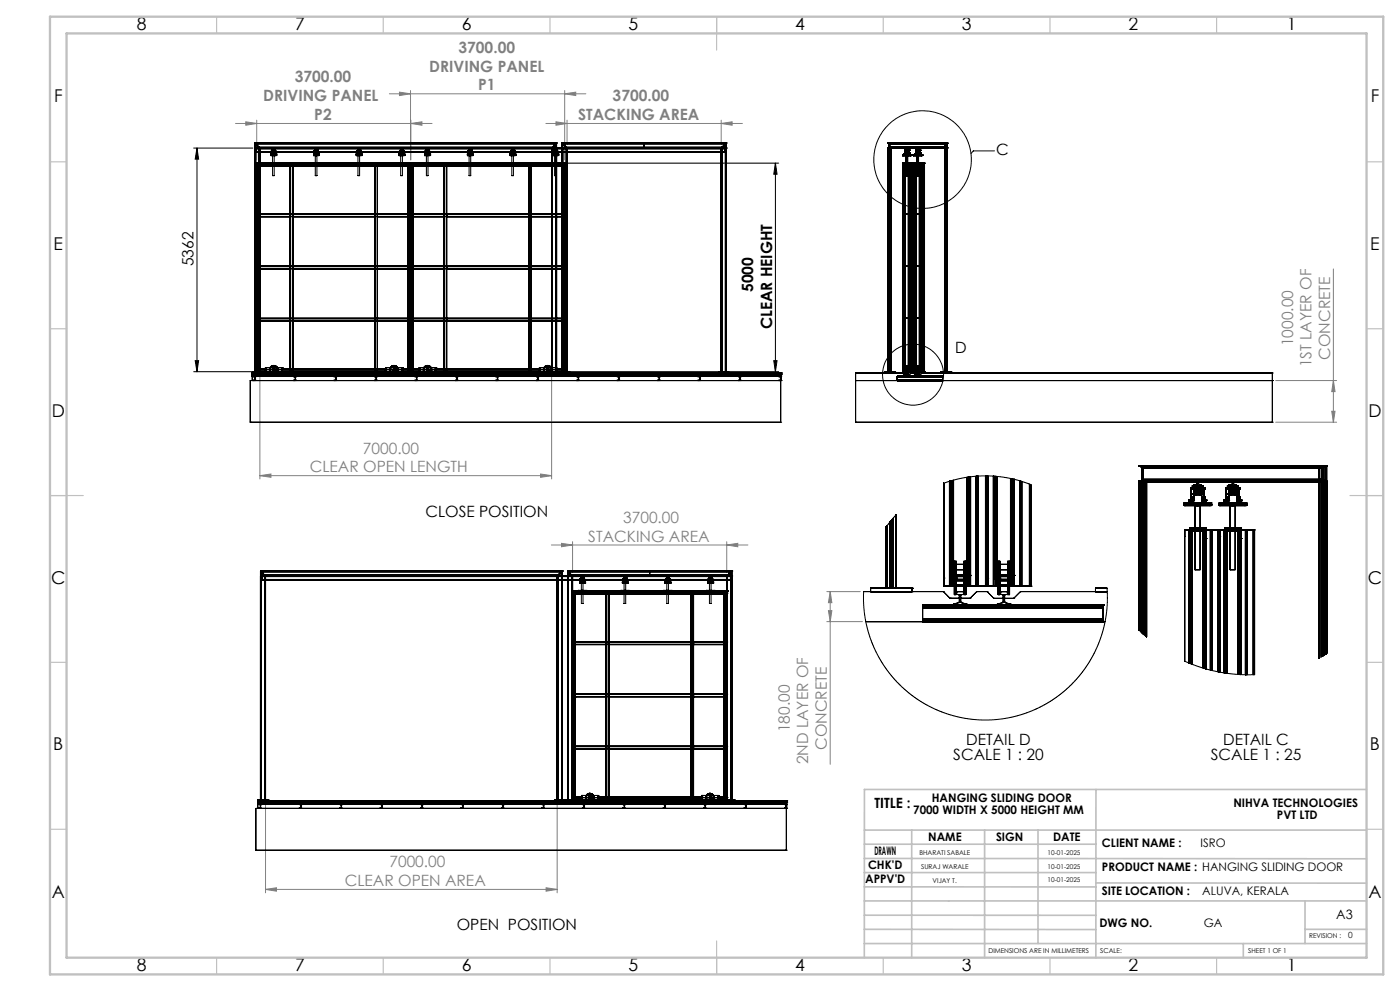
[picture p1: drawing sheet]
<svg xmlns="http://www.w3.org/2000/svg" width="420mm" height="297mm" viewBox="0 0 420 297" stroke-linecap="round" stroke-linejoin="round" font-family="sans-serif">
<defs><g id="words">
<g font-size="5.3">
<text x="41" y="8.9">8</text>
<text x="88.5" y="8.9">7</text>
<text x="138.5" y="8.9">6</text>
<text x="188.5" y="8.9">5</text>
<text x="238.5" y="8.9">4</text>
<text x="288.5" y="8.9">3</text>
<text x="338.5" y="8.9">2</text>
<text x="386" y="8.9">1</text>
<text x="16.2" y="30.7">F</text>
<text x="411.2" y="30.7">F</text>
<text x="16.1" y="74.9">E</text>
<text x="411.1" y="74.9">E</text>
<text x="15.5" y="124.9">D</text>
<text x="410.5" y="124.9">D</text>
<text x="15.4" y="174.9">C</text>
<text x="410.4" y="174.9">C</text>
<text x="16" y="224.9">B</text>
<text x="411" y="224.9">B</text>
<text x="15.5" y="269.2">A</text>
<text x="410.5" y="269.2">A</text>
<text x="41" y="290.9">8</text>
<text x="88.5" y="290.9">7</text>
<text x="138.5" y="290.9">6</text>
<text x="188.5" y="290.9">5</text>
<text x="238.5" y="290.9">4</text>
<text x="288.5" y="290.9">3</text>
<text x="338.5" y="290.9">2</text>
<text x="386" y="290.9">1</text>
</g>
<g font-size="4.7" fill="#808080">
<text x="137.5" y="15.8">3700.00</text>
<text x="128.8" y="21.4">DRIVING PANEL</text>
<text x="88.4" y="24.7">3700.00</text>
<text x="143.4" y="27.1">P1</text>
<text x="79" y="30.3">DRIVING PANEL</text>
<text x="94.3" y="36">P2</text>
<text x="173.4" y="36">STACKING AREA</text>
<text x="183.8" y="30.3">3700.00</text>
<text x="387.9" y="103.8" transform="rotate(-90 387.9 103.8)">1000.00</text>
<text x="399" y="107.8" transform="rotate(-90 399 107.8)">CONCRETE</text>
<text x="393.5" y="110.1" transform="rotate(-90 393.5 110.1)">1ST LAYER OF</text>
<text x="108.9" y="136">7000.00</text>
<text x="92.9" y="141.5">CLEAR OPEN LENGTH</text>
<text x="186.9" y="156.8">3700.00</text>
<text x="176.5" y="162.3">STACKING AREA</text>
<text x="236.9" y="219.5" transform="rotate(-90 236.9 219.5)">180.00</text>
<text x="248.1" y="224.8" transform="rotate(-90 248.1 224.8)">CONCRETE</text>
<text x="242.5" y="229.1" transform="rotate(-90 242.5 229.1)">2ND LAYER OF</text>
<text x="116.8" y="260">7000.00</text>
<text x="103.4" y="265.5">CLEAR OPEN AREA</text>
</g>
<g font-size="4.7">
<text x="298.9" y="46.5">C</text>
<text x="58.1" y="79.8" transform="rotate(-90 58.1 79.8)">5362</text>
<text x="226" y="87.5" transform="rotate(-90 226 87.5)">5000</text>
<text x="231.6" y="98.7" transform="rotate(-90 231.6 98.7)">CLEAR HEIGHT</text>
<text x="286.5" y="105.7">D</text>
<text x="127.6" y="154.8">CLOSE POSITION</text>
<text x="286" y="227.9">SCALE 1 : 20</text>
<text x="289.9" y="223.4">DETAIL D</text>
<text x="363.2" y="227.8">SCALE 1 : 25</text>
<text x="367" y="223.2">DETAIL C</text>
<text x="137" y="278.8">OPEN POSITION</text>
</g>
<text font-size="4.2" x="262.3" y="242.1">TITLE :</text>
<text font-size="3.9" x="400.9" y="275.5">A3</text>
<g font-size="3.5">
<text x="274" y="243.9">7000 WIDTH X 5000 HEIGHT MM</text>
<text x="279.6" y="240.3">HANGING SLIDING DOOR</text>
<text x="370" y="241.8">NIHVA TECHNOLOGIES</text>
<text x="383.1" y="245.3">PVT LTD</text>
<text x="278.4" y="252">NAME</text>
<text x="298.8" y="252">SIGN</text>
<text x="315.9" y="252">DATE</text>
<text x="262.3" y="256.1">DRAWN</text>
<text x="330.6" y="253.7">CLIENT NAME :</text>
<text x="360.2" y="253.7">ISRO</text>
<text x="260.4" y="260.4">CHK'D</text>
<text x="330.6" y="261">PRODUCT NAME : HANGING SLIDING DOOR</text>
<text x="259.6" y="264.6">APPV'D</text>
<text x="330.6" y="268.2">SITE LOCATION :</text>
<text x="360.7" y="268.2">ALUVA, KERALA</text>
<text x="329.8" y="277.9">DWG NO.</text>
<text x="361.1" y="277.9">GA</text>
</g>
<text font-size="2.5" x="404.4" y="281">0</text>
<g font-size="2">
<text x="275.8" y="256.1">BHARATI SABALE</text>
<text x="314.3" y="256.1">10-01-2025</text>
<text x="276.3" y="260.3">SURAJ WARALE</text>
<text x="314.3" y="260.3">10-01-2025</text>
<text x="279.8" y="264.6">VIJAY T.</text>
<text x="314.3" y="264.3">10-01-2025</text>
<text x="392.7" y="281">REVISION :</text>
<text x="296.6" y="285.6">DIMENSIONS ARE IN MILLIMETERS</text>
<text x="330.1" y="285.6">SCALE:</text>
<text x="374.5" y="285.6">SHEET 1 OF 1</text>
</g>
</g></defs>
<g fill="none" stroke="#000" stroke-width=".3">
<path d="M58.1 44.4h17.7M59.1 44.4l.5 3.3h-1zM59.1 44.4v67M124.2 48.9h109.4M232.6 48.9l.5 3.3h-1zM232.6 48.9v62.5M298.3 45.2h-6.3l-.7 .9M58.1 111.4h17.9M58.6 108.1h1l-.5 3.3zM124.2 111.4h109.4M232.1 108.1h1l-.5 3.3z"/>
<circle cx="276.8" cy="47.8" r="14.6"/>
<circle cx="273.9" cy="112.3" r="9.2"/>
</g>
<g fill="none" stroke="#808080" stroke-width=".3">
<path d="M70.7 37h58.9M73.7 36.5l3.3 .5-3.3 .5zM77 36v11.9M116.8 28.1h59M119.8 27.6l3.4 .5-3.4 .5zM123.2 27.1v20.8M123.3 37l3.3-.5v1zM123.3 36v11.9M163.8 37h58.9M166.8 36.5l3.3 .5-3.3 .5zM169.4 28.1l3.3-.5v1zM169.4 27.1v20.8"/>
<path d="M170.1 36v7.4M216.4 37l3.2-.5v1zM216.4 36v7.4M400 80.6v45.9M78 112.6v30.9M165.5 112.6v30.9M382.7 114h18.3M400 114l.5 3.4h-1zM382.7 126.5h18.3M399.5 123.3h1l-.5 3.2zM78 142.6l3.3-.5v.9zM78 142.6h87.5"/>
<path d="M162.2 142.1l3.3 .5-3.3 .4zM165.4 163.3h59M168.5 162.8l3.3 .5-3.3 .6zM171.8 162.3v9.3M218 163.3l3.3-.5v1.1zM218 162.3v9.3M248 177.3h10.1M249.1 177.3l.5 3.3h-1.1zM249.1 177.3v51.8M248 186.3h10.7M248.5 183h1.1l-.5 3.3zM79.7 240.8v26.8"/>
<path d="M167.1 240.8v26.8M79.7 266.6l3.2-.5v1zM79.7 266.6h87.4M163.8 266.1l3.3 .5-3.3 .5z"/>
</g>
<g fill="none" stroke="#c0c0c0" stroke-width=".35">
<path d="M65 5v5M115 5v5M165 5v5M215 5v10M265 5v5M315 5v5M365 5v5M15 48.5h5M410 48.5h5M15 98.5h5M410 98.5h5M15 148.5h10"/>
<path d="M405 148.5h10M15 198.5h5M410 198.5h5M15 248.5h5M410 248.5h5M65 287v5M115 287v5M165 287v5M215 282v10M265 287v5M315 287v5M365 287v5"/>
</g>
<g fill="none" stroke="#c0c0c0" stroke-width=".5">
<path d="M328.8 236.6v50.5M410 236.6h-150.7v50.4M259.3 248.8h150.7M259.3 257.3l150.7 .1M259.3 253h69.5M273.5 248.8v38.2M295.4 248.8v38.2M311.4 248.8v34M259.3 265.8h69.5M259.3 261.5h69.5M259.3 278.5l69.5 .1M259.3 274.3h69.5"/>
<path d="M259.3 270h150.7M328.8 264.6l81.2 .1M391.5 278.5h18.5M391.5 270v12.8M259.3 282.8h150.7M373 282.8v4.2"/>
</g>
<path d="M15 5h400v287h-400zM20 10h390v277h-390z" fill="none" stroke="#c0c0c0" stroke-width=".7"/>
<g fill="#000">
<path d="M59.1 44.4l.5 3.3h-1zM58.6 108.1h1l-.5 3.3z"/>
<path d="M232.1 108.1h1l-.5 3.3zM232.6 48.9l.5 3.3h-1z"/>
</g>
<g fill="#808080">
<path d="M123.3 37l3.3-.5v1zM73.7 36.5l3.3 .5-3.3 .5zM169.4 28.1l3.3-.5v1zM119.8 27.6l3.4 .5-3.4 .5z"/>
<path d="M78 142.6l3.3-.5v.9zM162.2 142.1l3.3 .5-3.3 .4zM79.7 266.6l3.2-.5v1zM163.8 266.1l3.3 .5-3.3 .5zM168.5 162.8l3.3 .5-3.3 .6zM218 163.3l3.3-.5v1.1z"/>
<path d="M166.8 36.5l3.3 .5-3.3 .5zM216.4 37l3.2-.5v1z"/>
<path d="M400 114l.5 3.4h-1zM399.5 123.3h1l-.5 3.2zM249.1 177.3l.5 3.3h-1.1zM248.5 183h1.1l-.5 3.3z"/>
</g>
<g fill="none" stroke="#000" stroke-width=".3">
<path d="M76.5 42.9h.1M76.5 44.4h.1M76.5 42.9v68.6M76.5 42.9h90.5M76.6 44.4h.1M76.6 43h90.3M76.6 43h.1M76.6 43v68.5M76.6 43l.1 .1M76.7 44.4h140.9M76.7 43.1h90.1M76.7 43.1l1.1 1.1"/>
<path d="M76.7 43.1v68.4M76.8 42.9h.1M76.8 44.4h.1M76.8 44.3h.1M76.8 42.9l.1 .1M76.8 45.6h.1M76.8 44.5v.1M76.8 45.4v.1M76.8 45.4h140.7M76.8 45.5h140.7M76.8 44.3h89.8M76.8 44.3v1.1"/>
<path d="M76.8 45.5v.1M76.8 45.6h140.7M76.8 44.6h140.7M76.8 44.4h140.7M76.9 44.3h.1M76.9 43h.1M76.9 44.3h-.1M76.9 43h.2M77 49.5h.1M77 48.9h.1M77 48.9h93v62.5h-93M77 48.9v62.5"/>
<path d="M77 48.9l.8 .8M77 49.5h92.4M77.1 49h.1M77.1 48.9h.1M77.1 49l.1 .1M77.1 48.9v62.5M77.1 49h92.2M77.1 43h.1M77.1 44.3h.1M77.1 43l.1 .1M77.1 44.3h89.2M77.1 44.3h-.2"/>
<path d="M77.2 43.1h.1M77.2 44.2h.1M77.2 44.2l-.1 .1M77.2 44.2h89.1M77.2 43.1v1.1M77.2 49.1h45.9M77.3 44.2h.1M77.3 43.1h.1M77.3 44.2v.1M77.3 43.1v1.1M77.3 44.3h.1M77.3 43h.1"/>
<path d="M77.3 43v.1M77.3 44.3h.2M77.5 44.3h.1M77.5 43h.1M77.5 43h-.2M77.6 42.9h.1M77.6 44.4h.1M77.6 44.3h.1M77.6 42.9l-.1 .1M77.6 44.3v.1M77.6 48.9h.1M77.6 48.9v62.5"/>
<path d="M77.8 44.2l.1 .1M77.9 44.4h.1M77.8 48.9v62.5M77.8 44.2v67.3M77.8 49.7h.1M77.8 49.7h44.7M77.8 49.7h44.6M77.9 44.3h.1M77.9 44.3v67.2M78 44.4h.1M78 44.3v67.2M80.8 48.9h.1"/>
<path d="M80.8 48.7h.1M80.8 48.7h2.5M80.8 48.7v.2M80.9 48.7v.2M81.3 46.5h.1M81.3 46.6h.1M81.3 46.4h.1M81.3 46.1h.1M81.3 46.6h1.5M81.3 46.5h1.5M81.3 46.4h1.5M81.3 46.1v.5"/>
<path d="M81.3 46.1h1.5M81.4 46.1h.1M81.4 46.4h.1M81.5 46.4h.1M81.5 46.1h.1M81.4 46.1v.5M81.4 45.5h.1M81.4 45.5l.3 .4M81.5 45.4h.1M81.5 45.3h.1M81.5 46.1v.3M81.5 45.5h.1"/>
<path d="M81.6 45.3h.1M81.6 45.5h.1M81.6 45.2h.1M81.6 45.2v.1M81.7 45.6h.1M81.7 45.2h.1M81.7 45l-.3 .3v.2M81.7 45.1h.1M81.7 45.5h.1M81.7 45l.6 .1M81.7 45.9h.1M81.7 44.9h.1"/>
<path d="M81.7 45h.1M81.7 45.9l.1 .2M81.7 45l-.3 .2v.3M81.7 45v.1M81.7 44.9h.6M81.7 44.9v.2M81.8 45.5h.1M81.8 46.1h.1M81.8 45.2v.1M81.8 48.7h.5zM81.8 48.9h.5zM81.8 46.4h.5z"/>
<path d="M81.8 52.6h.5zM81.8 46.6h.5zM81.8 46.5h.5zM81.8 45.2h.1M81.8 45.3h.1M81.8 46.4v6.2M81.8 44.8h.1M81.8 44.9h.4zM81.8 44.8h.4zM81.9 45.4h.1M81.9 45.3h.1M81.8 44.9h.1"/>
<path d="M81.8 45.4h.1M81.9 44.9h.1M81.9 44.8h.1M81.8 44.8v.2M81.9 44.9h.3zM81.9 44.9h.2zM81.9 44.8h.3zM81.9 44.8h.2zM81.9 44.7h.2zM82 44.9h.1M82 44.8h.1M81.9 44.7v.2"/>
<path d="M82 45.9h.1M82.1 45.9h.1M82 45.8v.1M82 45.8l.1 .1M82.1 44.9h.1M82.1 44.8h.1M82 44.8v.1M82.1 45.8v.1M82.1 45.8l-.1 .1M82.1 45.9h-.1M82.2 44.9h.1M82.2 44.8h.1"/>
<path d="M82.1 44.7v.2M82.2 45.4h.1M82.2 45.5h.1M82.2 45.3h.1M82.2 45h.1M82.2 45.2h.1M82.2 44.8v.2M82.2 46.1h.1M82.3 45.5h.1M82.3 46.1h.1M82.3 45.2l-.1 .1M82.3 45.2v.1"/>
<path d="M82.3 46.1h-.1M82.3 45.2h.1M82.3 46.4v6.2M82.3 44.9h.1M82.3 45.9l-.1 .2M82.3 45.6h.1M82.3 45.9h.1M82.3 45h.1M82.3 45l.3 .2v.3M82.3 45.9v.2M82.3 45v.1M82.3 45l.4 .3-.1 .2"/>
<path d="M82.4 45.2h.1M82.3 44.9v.2M82.4 45.5h.1M82.4 45.2v.1M82.5 45.3h.1M82.5 45.2h.1M82.5 45.4h.1M82.5 45.5h.1M82.6 45.4h.1M82.6 46.4h.1M82.6 46.1h.1M82.7 46.4h.1"/>
<path d="M82.7 46.1h.1M82.6 46.1v.3M82.6 45.5h.1M82.6 45.5l-.3 .4M82.7 46.1v.5M82.8 46.6h.1M82.8 46.5h.1M82.8 46.4h.1M82.8 46.1h.1M82.8 46.1v.5M83.1 48.7v.2M83.3 48.9h.1"/>
<path d="M83.3 48.7h.1M83.3 48.7v.2M87 49.7h.1M87 49h.1M87 49v62.3M87.1 49v.1M87.1 49h.1M87.1 49.1l.1 .6M87.1 49v62.3M87.2 49v62.3M87.2 49l.6 .1M87.8 49.7h.1"/>
<path d="M87.8 49.6v-.5v62.1M93.6 48.7h.1M93.6 48.9h.1M93.6 48.7h2.5M93.6 48.7v.2M93.7 48.7v.2M94.1 46.5h.1M94.1 46.6h.1M94.1 46.4h.1M94.1 46.1h.1M94.1 46.6h1.5M94.1 46.5h1.5"/>
<path d="M94.1 46.4h1.5M94.1 46.1v.5M94.1 46.1h1.5M94.3 46.4h.1M94.3 46.1h.1M94.2 46.1h.1M94.2 46.4h.1M94.2 46.1v.5M94.2 45.5h.1M94.2 45.5l.3 .4M94.3 46.1v.3M94.3 45.4h.1"/>
<path d="M94.3 45.3h.1M94.4 45.3h.1M94.4 45.5h.1M94.4 45.2h.1M94.4 45.2v.1M94.5 45.2h.1M94.5 45.5h.1M94.5 45.6h.1M94.5 45.9h.1M94.5 44.9h.1M94.5 45h.1M94.5 45.9l.1 .2"/>
<path d="M94.5 45l-.3 .2v.3M94.5 45v.1M94.5 44.9h.2M94.5 45h.2M94.5 45l-.3 .3v.2M94.6 45.2h.1M94.5 44.9h.6M94.5 44.9v.2M94.5 45l.7 .1M94.6 45.5h.1M94.6 46.1h.1M94.6 45.2v.1"/>
<path d="M94.6 48.7h.5zM94.6 48.9h.5zM94.6 46.4h.5zM94.6 52.6h.5zM94.6 46.6h.5zM94.6 46.5h.5zM94.7 45.3h.1M94.7 45.2h.1M94.6 46.4v6.2M94.6 44.8h.1M94.6 44.8h.4zM94.6 44.9h.4z"/>
<path d="M94.6 45.3h.1M94.7 45.4h.1M94.7 45.5h.1M94.7 44.9h.1M94.7 44.8h.1M94.7 44.9h.3zM94.7 44.8h.3zM94.7 44.8v.2M94.7 44.9h.2zM94.7 44.7h.2zM94.7 44.8h.2zM94.8 44.9h.1"/>
<path d="M94.8 44.8h.1M94.7 44.7v.2M94.7 44.8h.2M94.8 45.9h.1M94.8 45.8v.1M94.8 45.8l.1 .1M94.8 44.8v.1M94.9 44.9h.1M94.9 44.8h.1M94.9 45.8v.1M94.9 45.8l-.1 .1M94.9 45.9h.1"/>
<path d="M94.9 45.9h-.1M95 44.9h.1M95 44.8h.1M94.9 44.8v.1M94.9 44.7v.2M95 45.4h.1M95 45.3h.1M95 44.9h-.1M95 45h.1M95 45.5h.1M95 44.8v.2M95 46.1h.1"/>
<path d="M95.1 45.5h.1M95.1 46.1h.1M95.1 45.2v.1M95.1 45.3h.1M95.1 45.2h.1M95.1 46.4v6.2M95.1 44.9h.1M95.1 45.9l-.1 .2M95.1 45.6h.1M95.1 45.9h.1M95.1 45l.3 .2v.3M95.1 45h.1"/>
<path d="M95.1 45.9v.2M95.2 45.1h.1M95.1 45v.1M95.2 45.6h.1M95.2 45.2h.1M95.1 44.9v.2M95.2 45l.3 .3-.1 .2M95.2 45.5h.1M95.3 45.5h.1M95.3 45.2v.1M95.3 45.2h.1M95.3 45.3h.1"/>
<path d="M95.4 45.4h.1M95.3 45.4h.1M95.4 45.3h.1M95.5 46.1h.1M95.5 46.4h.1M95.4 46.1h.1M95.4 46.4h.1M95.4 46.1v.3M95.4 45.5h.1M95.4 45.5l-.3 .4M95.5 46.1v.5M95.6 46.6h.1"/>
<path d="M95.6 46.5h.1M95.6 46.4h.1M95.6 46.1h.1M95.6 46.1v.5M96 48.7v.2M96.1 48.9h.1M96.1 48.7h.1M96.1 48.7v.2M106.4 48.9h.1M106.4 48.7h.1M106.4 48.7h2.5M106.4 48.7v.2"/>
<path d="M106.5 48.7v.2M106.9 46.5h.1M106.9 46.6h.1M106.9 46.4h.1M106.9 46.1h.1M106.9 46.6h1.5M106.9 46.1v.5M106.9 46.5h1.5M106.9 46.4h1.5M106.9 46.1h1.5M107.1 46.4h.1M107.1 46.1h.1"/>
<path d="M107 46.4h.1M107 46.1h.1M107 46.1v.5M107 45.5h.1M107 45.5l.3 .4M107 45.5l.4 .4M107.1 46.1v.3M107.1 45.4h.1M107.1 45.3h.1M107.2 45.5h.1M107.2 45.3h.1M107.2 45.4h.1"/>
<path d="M107.2 45.2h.1M107.1 45.5h.1M107.2 45.2v.1M107.3 45.2h.1M107.3 45.5h.1M107.3 45.6h.1M107.3 45.9h.1M107.3 44.9h.1M107.3 45l-.2 .2-.1 .3M107.3 45.9l.1 .2M107.3 45h.1M107.3 45v.1"/>
<path d="M107.3 44.9h.2M107.3 45l-.3 .2v.3M107.4 45.2h.1M107.3 44.9h.7M107.3 44.9v.2M107.3 45l.7 .1M107.4 45.5h.1M107.4 44.9h.1M107.4 45.9v.2M107.4 46.1h.1M107.4 45.3h.1M107.4 45.2v.1"/>
<path d="M107.4 48.7h.5zM107.4 48.9h.5zM107.4 46.4h.5zM107.4 52.6h.5zM107.4 46.5h.5zM107.4 46.6h.5zM107.4 46.4v6.2M107.4 44.8h.1M107.4 44.9h.4zM107.4 44.8h.4zM107.5 45.3h.1M107.5 45.4h.1"/>
<path d="M107.5 45.5h.1M107.5 45.2h.1M107.4 44.8v.1M107.5 44.9h.1M107.5 44.8h.1M107.5 44.8l-.2 .2M107.5 44.9h.3zM107.5 44.8h.3zM107.5 44.8h.2zM107.5 44.9h.2zM107.6 44.9h.1M107.6 44.8h.1"/>
<path d="M107.6 44.9h.1zM107.6 44.7h.1zM107.6 44.8h.1zM107.6 44.7v.2M107.6 45.9h.1M107.7 45.9h.1M107.6 44.8v.1M107.6 45.8v.1M107.6 45.8l.1 .1M107.7 44.9h.1M107.7 44.8h.1M107.7 45.8v.1"/>
<path d="M107.7 45.8l-.1 .1M107.7 45.9h-.1M107.8 44.9h.1M107.8 44.8h.1M107.7 44.8l.1 .1M107.7 44.8v.1M107.7 44.7v.2M107.8 45.3h.1M107.8 45.4h.1M107.8 44.9h-.1M107.8 45.5h.1M107.8 46.1h.1"/>
<path d="M107.8 45h.2M107.8 44.9h.2M107.9 45.5h.1M107.8 45.2h.1M107.8 44.8v.2M107.9 46.1h.1M107.9 45.2v.1M107.9 45.3h.1M107.9 45.2h.1M107.9 46.4v6.2M107.9 45.9l-.1 .2M107.9 44.9h.1"/>
<path d="M108 45.6h.1M107.9 45.9h.1M108 45.2h.1M108 45h.1M108 45.9l-.1 .2M108 45.9h-.1M108 45v.1M108 44.9v.2M108 45.5h.1M108 45l.3 .3-.1 .2M108.1 45.5h.1M108.1 45.2v.1"/>
<path d="M108.1 45.2h.1M108.1 45.3h.1M108.2 45.4h.1M108.2 45.3h.1M108.1 45.4h.1M108.3 46.1h.1M108.3 46.4h.1M108.2 46.1h.1M108.2 46.4h.1M108.2 46.1v.3M108.2 45.5h.1M108.2 45.5l-.2 .4"/>
<path d="M108.2 45.5l-.3 .4M108.3 46.1v.5M108.4 46.5h.1M108.4 46.6h.1M108.4 46.4h.1M108.4 46.1h.1M108.4 46.1v.5M108.8 48.7v.2M108.9 48.9h.1M108.9 48.7h.1M108.9 48.7v.2M112.4 49.7h.1"/>
<path d="M112.4 49h.1M112.4 49v62.3M112.5 49h.1M112.5 49v.1M112.5 49.1l.2 .6M112.5 49v62.3M112.6 49v62.3M112.6 49l.6 .1M113.2 49.1v62.1M113.2 49.7h.1M113.2 49.1h.1M113.2 49.1v62.2h-.6"/>
<path d="M119.2 48.7h.1M119.2 48.9h.1M119.2 48.7h2.5M119.2 48.7v.2M119.3 48.7v.2M119.7 46.4h.1M119.7 46.5h.1M119.7 46.6h.1M119.7 46.1h.1M119.7 46.6h1.5M119.7 46.5h1.5M119.7 46.4h1.5"/>
<path d="M119.7 46.1v.5M119.7 46.1h1.5M119.8 46.1h.1M119.9 46.4h.1M119.9 46.1h.1M119.8 46.4h.1M119.8 46.1v.5M119.9 45.5h.1M119.9 45.5l.3 .4M119.9 45.4h.1M119.9 45.3h.1M119.9 46.1v.3"/>
<path d="M120 45.3h.1M120 45.4h.1M120 45.2h.1M120 45.5h.1M120.1 45.5h.1M120.1 45.2l-.1 .1M120.1 45.2v.1M120.1 45.2h.1M120.1 45.6h.1M120.1 45h.1M120.1 45l-.3 .2 .1 .3M120.2 45.2h.1"/>
<path d="M120.1 45.1h.7M120.2 45.9h.1M120.2 45.5h.1M120.2 45.9v.2M120.2 45h.1M120.2 44.9h.1M120.2 44.9h.6M120.2 44.9l-.1 .2M120.2 46.1h.1M120.2 45.2v.1M120.2 48.9h.5zM120.2 48.7h.5z"/>
<path d="M120.2 46.4h.5zM120.2 52.6h.5zM120.2 46.5h.5zM120.2 46.6h.5zM120.2 46.4v6.2M120.2 44.8h.1M120.2 44.8v.2M120.2 44.9h.5zM120.2 44.8h.5zM120.3 45.4h.1M120.3 45.3h.1M120.3 45.2h.1"/>
<path d="M120.3 44.9h.1M120.3 44.8h.4zM120.3 44.9h.4zM120.3 45.5h.1M120.3 44.8h.1M120.3 44.9h.3zM120.3 44.8h.3zM120.3 44.8v.1M120.4 44.8h.1M120.4 44.9h.1M120.4 44.7h.1zM120.4 44.9h.1z"/>
<path d="M120.4 44.8h.1zM120.4 44.7v.2M120.4 45.9h.1M120.4 45.8v.1M120.4 45.8l.1 .1M120.5 44.9h.1M120.5 44.8h.1M120.4 44.8v.1M120.5 45.8l-.1 .1M120.5 45.8v.1M120.5 45.9h.1M120.5 45.9h-.1"/>
<path d="M120.6 44.9h.1M120.6 44.8h.1M120.5 44.7v.2M120.6 45.4h.1M120.6 45.3h.1M120.7 44.9h.1M120.7 44.8h.1M120.6 44.8v.1M120.7 45.3h.1M120.6 45.5h.1M120.7 45.5h.1M120.7 45h.1"/>
<path d="M120.7 45.4h.1M120.7 45.2h.1M120.7 45.2v.1M120.7 46.1h.1M120.7 44.8v.2M120.7 46.4v6.2M120.8 45.9h.1M120.8 45.2h.1M120.8 45h.1M120.8 45.9l-.1 .2M120.8 44.9h.1M120.8 45v.1"/>
<path d="M120.8 45.5h.1M120.8 45.6h.1M120.8 44.9v.2M120.8 45l.3 .2-.1 .3M120.9 45.5h.1M120.9 45.2v.1M120.9 45.3h.1M120.9 45.2h.1M121 45.4h.1M121 45.3h.1M120.9 45.4h.1M121.1 46.1h.1"/>
<path d="M121.1 46.4h.1M121 46.1h.1M121 46.4h.1M121 46.1v.3M121 45.5h.1M121 45.5l-.2 .4M121.1 46.1v.5M121.2 46.4h.1M121.2 46.5h.1M121.2 46.6h.1M121.2 46.1h.1M121.2 46.1v.5"/>
<path d="M121.6 48.7v.2M121.7 48.9h.1M121.7 48.7h.1M121.7 48.7v.2M122.4 49.7h.1M122.4 49.7v60.9M122.5 49.7h-.1M122.6 48.9v62.5M122.7 48.9h.1M123.1 49.1l-.6 .6M123.2 49.5h.1M123.2 48.9h.1"/>
<path d="M123.2 48.9v62.5M123.2 48.9l.8 .8M123.2 49l-.1 .1M123.2 49h.1M123.2 49l.1 .1M123.3 49.5h.1M123.3 48.9h.1M123.3 48.9l-.1 62.5M123.3 48.9l-.9 .8M123.3 49.1l-.1 62.2M123.3 49.1l.6 .6M123.3 49.1h46"/>
<path d="M123.8 48.9h.1M123.8 48.9v62.5M123.9 49.7h.1M123.9 49.7h44.7M124 49.7h.1M124 49.7v60.9M124 49.7h44.6M126.9 48.9h.1M126.9 48.7h.1M126.9 48.7h2.5M126.9 48.7v.2M127 48.7v.2"/>
<path d="M127.4 46.5h.1M127.4 46.6h.1M127.4 46.4h.1M127.4 46.1h.1M127.4 46.6h1.5M127.4 46.5h1.5M127.4 46.4h1.5M127.4 46.1v.5M127.4 46.1h1.5M127.5 46.1h.1M127.5 46.4h.1M127.6 46.1h.1"/>
<path d="M127.6 46.4h.1M127.5 46.1v.5M127.6 45.5h.1M127.6 45.5l.2 .4M127.6 45.5l.3 .4M127.6 45.4h.1M127.6 45.3h.1M127.6 46.1v.3M127.7 45.4h.1M127.7 45.3h.1M127.7 45.5h.1M127.7 45.2h.1"/>
<path d="M127.7 45.2v.1M127.8 45.2h.1M127.8 45.5h.1M127.8 45.2l-.1 .1M127.8 45.6h.1M127.8 45l-.3 .3 .1 .2M127.8 45h.1M127.8 45l.7 .1M127.8 45.9h.1M127.9 45.5h.1M127.8 45.9l.1 .2M127.8 45h.2"/>
<path d="M127.8 44.9h.2M127.8 45v.1M127.8 44.9h.1M127.9 45.2h.1M127.8 44.9h.7M127.8 44.9v.2M127.9 44.9h.1M127.9 45.2v.1M127.9 45.5h-.1M127.9 45.9l.1 .2M128 45.5h.1M127.9 46.1h.1"/>
<path d="M127.9 48.7h.5zM127.9 48.9h.5zM127.9 46.4h.5zM127.9 52.6h.5zM127.9 46.5h.5zM127.9 46.6h.5zM127.9 45.3h.1M128 45.3h.1M128 45.2h.1M127.9 46.4v6.2M128 44.8h.1M128 44.9h.1"/>
<path d="M128 46.1h-.1M128 44.9h.4zM128 44.8h.4zM128 44.8h.3zM128 44.9h.3zM128 45.4h.1M128 44.8v.2M128.1 44.8h.1M128.1 44.9h.1zM128.1 44.7h.1zM128.1 44.8h.2zM128.1 44.8h.1z"/>
<path d="M128.1 44.9h.2zM128.1 44.9h.1M128.1 44.7v.2M128.1 45.9h.1M128.2 45.9h.1M128.1 45.8v.1M128.1 45.8l.1 .1M128.2 44.9h.1M128.2 44.8h.1M128.1 44.8h.2M128.1 44.8v.1M128.2 45.8l-.1 .1"/>
<path d="M128.2 45.8v.1M128.2 44.8v.1M128.2 45.9h-.1M128.3 44.9h.1M128.3 44.8h.1M128.2 44.7v.2M128.3 44.8l.2 .2M128.3 45.4h.1M128.3 45.5h.1M128.3 45.3h.1M128.3 44.9h.2M128.4 44.8h.1"/>
<path d="M128.4 44.9h.1M128.4 45.5h.1M128.4 46.1h.1M128.4 44.8v.1M128.4 45.2h.1M128.4 45.2v.1M128.4 46.4v6.2M128.4 45.9v.2M128.5 45.6h.1M128.5 45.9h.1M128.5 44.9h.1M128.5 45.2h.1"/>
<path d="M128.5 45h.1M128.5 45.9l-.1 .2M128.5 45l.3 .2v.3M128.5 45v.1M128.5 45l.2 .2 .1 .3M128.5 45.9h-.1M128.5 44.9v.2M128.5 45.5h.1M128.6 45.2h.1M128.6 45.5h.1M128.6 45.2v.1M128.7 45.4h.1"/>
<path d="M128.7 45.3h.1M128.6 45.3h.1M128.6 45.4h.1M128.7 46.4h.1M128.7 46.1h.1M128.8 46.4h.1M128.8 46.1h.1M128.7 46.1v.3M128.8 45.5h.1M128.8 45.5l-.3 .4M128.8 45.5l-.4 .4M128.8 46.1v.5"/>
<path d="M128.9 46.6h.1M128.9 46.5h.1M128.9 46.4h.1M128.9 46.1h.1M128.9 46.1v.5M129.3 48.7v.2M129.4 48.9h.1M129.4 48.7h.1M129.4 48.7v.2M133.2 49.7h.1M133.2 49h.1M133.2 49v62.3"/>
<path d="M133.2 49v.1M133.2 49.1l.2 .6M133.3 49v62.3M133.3 49l.6 .1M133.9 49.1l.1 .5M133.9 49.1h.1M133.9 49.1v62.2h-.6M134 49.7h.1M139.7 48.9h.1M139.7 48.7h.1M139.7 48.7h2.5M139.7 48.7v.2"/>
<path d="M139.8 48.7v.2M140.2 46.5h.1M140.2 46.6h.1M140.2 46.4h.1M140.2 46.1h.1M140.2 46.6h1.5M140.2 46.5h1.5M140.2 46.4h1.5M140.2 46.1v.5M140.2 46.1h1.5M140.4 46.4h.1M140.4 46.1h.1"/>
<path d="M140.3 46.1h.1M140.3 46.4h.1M140.3 46.1v.5M140.4 45.5h.1M140.4 45.5l.3 .4M140.4 45.4h.1M140.4 45.3h.1M140.4 46.1v.3M140.5 45.4h.1M140.5 45.3h.1M140.5 45.5h.1M140.5 45.2h.1"/>
<path d="M140.5 45.2v.1M140.6 45.2h.1M140.6 45.5h.1M140.6 45l-.3 .3 .1 .2M140.7 45.6h.1M140.6 45.6h.1M140.6 45l.7 .1M140.7 45.9h.1M140.7 44.9h.1M140.7 45.2h.1M140.7 45h.1M140.7 45l-.3 .2v.3"/>
<path d="M140.7 45.9v.2M140.7 45v.1M140.7 44.9h.6M140.7 44.9l-.1 .2M140.7 45.5h.1M140.7 45.9l.1 .2M140.8 45.5h.1M140.7 46.1h.1M140.7 45.2v.1M140.7 48.9h.5zM140.7 48.7h.5zM140.7 46.4h.5z"/>
<path d="M140.7 52.6h.5zM140.7 46.5h.5zM140.7 46.6h.5zM140.7 45.3h.1M140.8 45.3h.1M140.8 45.2h.1M140.7 46.4v6.2M140.8 44.9h.1M140.8 46.1h-.1M140.8 44.8h.4zM140.8 44.9h.4zM140.8 45.4h.1"/>
<path d="M140.8 44.8h.1M140.8 44.9h.3zM140.8 44.8h.3zM140.8 44.8v.2M140.9 44.8h.1M140.9 44.9h.2zM140.9 44.7h.2zM140.9 44.8h.2zM140.9 44.9h.1M140.9 44.7v.2M141 45.9h.1M140.9 45.9h.1"/>
<path d="M140.9 45.8v.1M140.9 45.8l.1 .1M141 44.9h.1M141 44.8h.1M140.9 44.8v.1M141 44.8v.1M141 45.9h-.1M141 45.8v.1M141 45.8l-.1 .1M141.1 44.9h.1M141.1 44.8h.1M141.1 44.7v.2"/>
<path d="M141.1 45.4h.1M141.1 45.3h.1M141.1 45h.2M141.1 44.9h.2M141.1 45.5h.1M141.1 44.8v.2M141.2 44.9h.1M141.2 45.5h.1M141.2 46.1h.1M141.2 45.3h.1M141.2 45.2v.1M141.2 45.2h.1"/>
<path d="M141.2 46.4v6.2M141.3 44.9h.1M141.3 45.5h.1M141.3 45.9l-.1 .2M141.3 45.6h.1M141.3 45.9h.1M141.3 45.2h.1M141.3 45l.3 .3v.2M141.3 45h.1M141.3 45v.1M141.3 45l.3 .2v.3M141.4 45.2h.1"/>
<path d="M141.3 44.9v.2M141.4 45.5h.1M141.4 45.2v.1M141.4 45.3h.1M141.5 45.4h.1M141.5 45.3h.1M141.5 45.5h.1M141.6 46.4h.1M141.6 46.1h.1M141.5 46.1h.1M141.5 46.4h.1M141.5 46.1v.3"/>
<path d="M141.6 45.5h.1M141.6 45.5l-.3 .4M141.6 46.1v.5M141.7 46.6h.1M141.7 46.5h.1M141.7 46.4h.1M141.7 46.1h.1M141.7 46.1v.5M142.1 48.7v.2M142.2 48.9h.1M142.2 48.7h.1M142.2 48.7v.2"/>
<path d="M152.5 48.9h.1M152.5 48.7h.1M152.5 48.7h2.5M152.5 48.7v.2M152.6 48.7v.2M153 46.6h.1M153 46.5h.1M153 46.4h.1M153 46.1h.1M153 46.6h1.5M153 46.5h1.5M153 46.4h1.5"/>
<path d="M153 46.1v.5M153 46.1h1.5M153.2 46.4h.1M153.2 46.1h.1M153.1 46.1h.1M153.1 46.4h.1M153.1 46.1v.5M153.2 45.5h.1M153.2 45.5l.3 .4M153.2 46.1v.3M153.3 45.4h.1M153.3 45.3h.1"/>
<path d="M153.3 45.5h.1M153.4 45.5h.1M153.4 45.3h.1M153.4 45.2h.1M153.4 45.2v.1M153.5 45.6h.1M153.5 45.9h.1M153.5 44.9h.1M153.5 45.2h.1M153.5 45h.1M153.5 45l-.3 .2v.3M153.5 45.9l.1 .2"/>
<path d="M153.5 45v.1M153.5 45l-.4 .3 .1 .2M153.5 44.9h.6M153.5 44.9v.2M153.5 45l.6 .1M153.5 45.5h.1M153.6 45.5h.1M153.5 46.1h.1M153.5 45.2v.1M153.5 45.2l.1 .1M153.5 48.9h.5zM153.5 48.7h.5z"/>
<path d="M153.5 46.4h.5zM153.5 52.6h.5zM153.5 46.5h.5zM153.5 46.6h.5zM153.5 45.3h.1M153.6 45.3h.1M153.6 45.2h.1M153.5 46.4v6.2M153.6 44.8h.1M153.6 46.1h.1M153.6 46.1h-.1M153.6 44.8h.4z"/>
<path d="M153.6 44.9h.4zM153.6 45.4h.1M153.6 44.9h.1M153.6 44.8v.2M153.6 44.9h.3zM153.6 44.8h.3zM153.7 44.9h.1M153.7 44.9h-.1M153.7 44.8h.1M153.7 44.9h.2zM153.7 44.7h.2zM153.7 44.8h.2z"/>
<path d="M153.7 44.7v.2M153.7 45.9h.1M153.7 45.8l.1 .1M153.7 45.8v.1M153.7 44.8v.1M153.8 44.8h.1M153.8 44.9h.1M153.8 45.8v.1M153.8 45.8l-.1 .1M153.8 45.9h.1M153.8 45.9h-.1M153.9 44.9h.1"/>
<path d="M153.9 44.8h.1M153.8 44.8v.1M154 44.9h.1M154 44.8h.1M153.9 44.7v.2M153.9 45.4h.1M153.9 45.3h.1M154 45.4h.1M154 45.3h.1M154 45h.1M154 45.5h.1M154 44.8v.2"/>
<path d="M154 44.8l-.2 .1M154 46.1h.1M154 45.2v.1M154.1 45.2h.1M154 46.4v6.2M154.1 44.9h.1M154.1 45.5h.1M154.1 45.9l-.1 .2M154.1 45.6h.1M154.1 45.9h.1M154.1 45h.1M154.1 45l.3 .2v.3"/>
<path d="M154.1 45.1h.1M154.1 45v.1M154.2 45.2h.1M154.1 44.9v.2M154.1 45l.3 .3v.2M154.2 45.5h.1M154.2 45.2v.1M154.2 45.5h-.1M154.2 45.3h.1M154.3 45.3h.1M154.3 45.4h.1M154.3 45.5h.1"/>
<path d="M154.4 46.1h.1M154.4 46.4h.1M154.3 46.4h.1M154.3 46.1h.1M154.3 46.1v.3M154.4 45.5h.1M154.4 45.5l-.3 .4M154.4 46.1v.5M154.5 46.5h.1M154.5 46.6h.1M154.5 46.4h.1M154.5 46.1h.1"/>
<path d="M154.5 46.1v.5M154.9 48.7v.2M155 48.9h.1M155 48.7h.1M155 48.7v.2M158.6 49h.1M158.6 49.7h.1M158.6 49v62.3M158.6 49h.2M158.6 49v.1M158.6 49.1l.2 .6M158.8 49v62.3"/>
<path d="M158.8 49l.5 .1M159.3 49.1l.1 .5M159.3 49.7h.1M159.3 49.1h.1M159.3 49.1v62.2h-.5M159.4 49.7h.1M165.3 48.7h.1M165.3 48.9h.1M165.3 48.7h2.6M165.3 48.7v.2M165.5 48.7v.2M165.5 44.3h.1"/>
<path d="M165.5 44.4h.1M165.6 44.3h.1M165.6 44.4h.1M165.6 44.3v67.2M165.7 44.2v67.3l-.1-67.2M165.7 44.2l-.1 .1M165.8 42.9h.1M165.8 44.3h.1M165.8 44.4h.1M165.8 46.5h.1M165.8 46.6h.1M165.8 46.4h.1"/>
<path d="M165.8 46.1h.1M165.8 42.9l.1 .1M165.8 44.3v.1M165.8 46.1v.5M165.8 46.6h1.6M165.8 46.5h1.6M165.8 46.4h1.6M165.8 46.1h1.6M165.9 43h.1M165.9 44.3h.1M165.9 44.3h-.1M165.9 43h.2"/>
<path d="M166.1 46.4h.1M166.1 46.1h.1M165.9 46.4h.1M165.9 46.1h.1M165.9 46.1l.1 .5M166 45.5l.3 .4M166 45.5h.1M166.1 46.1v.3M166.1 45.4h.1M166.1 45.3h.1M166.1 45.5h.1M166.1 43l.1 .1"/>
<path d="M166.1 45.2h.1M166.1 44.3h.1M166.1 43h.1M166.1 44.3h-.2M166.2 45.5h.1M166.2 45.3h.1M166.2 43.1h.1M166.2 44.2h.1M166.2 45.2v.1M166.2 44.2l-.1 .1M166.2 45.2h.1M166.2 43.1v1.1"/>
<path d="M166.3 45.6h.1M166.3 43.1h.1M166.3 44.2h.1M166.3 45.9h.1M166.3 44.9h.1M166.3 45.2h.1M166.3 44.2v.1M166.3 45h.1M166.3 45l-.3 .2v.3M166.3 45.9l.1 .2M166.3 45v.1M166.3 44.9h.6"/>
<path d="M166.3 43.1v1.1M166.3 44.9v.2M166.3 45l.6 .1M166.3 45.5h.1M166.4 45.5h.1M166.4 45.3h.1M166.3 45.2v.1M166.3 43v.1M166.3 48.7h.5zM166.3 48.9h.5zM166.3 46.4h.5zM166.3 52.6h.5z"/>
<path d="M166.3 46.5h.5zM166.3 46.6h.5zM166.3 46.1h.1M166.3 43h.1M166.3 44.3h.1M166.3 46.4v6.2M166.3 44.3h.2M166.4 44.9h.1M166.4 44.8h.1M166.4 46.1h.1M166.4 46.1h-.1M166.4 44.9h.4z"/>
<path d="M166.4 44.8h.4zM166.4 45.4h.1M166.4 45.2h.1M166.4 44.8v.1M166.4 44.8l-.1 .2M166.4 44.8h.3zM166.5 44.9h.1M166.5 44.9h-.1M166.5 44.8h.1M166.5 44.9h.2zM166.5 44.8h.2zM166.5 44.7h.2z"/>
<path d="M166.5 44.7v.2M166.5 43h.1M166.5 44.3h.1M166.7 45.9h.1M166.5 45.9h.2M166.5 45.9h.1M166.5 44.8v.1M166.5 43h-.2M166.6 42.9h.1M166.6 44.4h.1M166.6 44.9h.1M166.6 44.8h.1"/>
<path d="M166.6 42.9l-.1 .1M166.6 44.3h.1M166.6 45.8l-.1 .1M166.6 45.8l.1 .1M166.6 44.3v.1M166.7 44.8h.1M166.7 45.9h-.2M166.7 44.9h.1M166.7 44.8l.1 .1M166.7 44.8v.1M166.8 44.9h.1M166.8 44.8h.1"/>
<path d="M166.7 45.3h.1M166.7 45.4h.1M166.8 45.4h.1M166.9 44.4h.1M166.8 45.3h.1M166.8 45.5h.1M166.8 43.1v68.4M166.8 43.1l-1.1 1.1M166.8 46.1h.1M166.8 45h.1M166.8 45.2v.1M166.8 44.8v.2"/>
<path d="M166.8 46.4v6.2M166.9 45.2l-.1 .1M166.9 45.5h.1M166.9 43l-.1 .1M166.9 45.9l-.1 .2M166.9 44.9h.1M166.9 45.2h.1M166.9 45.6h.1M166.9 45.9h.1M166.9 45h.1M166.9 45v.1M166.9 43v68.5"/>
<path d="M167 45.5h.1M166.9 42.9v.1M166.9 42.9l-90.3 .1M166.9 45l.3 .3v.2M167 45.2h.1M167 42.9h.1M167 44.4h.1M167 45.5h-.1M167 42.9v68.6M167 42.9l-.1 .1M167 45.2v.1M167.1 45.3h.1"/>
<path d="M167 45.3h.1M167.1 45.4h.1M167.1 45.5h.1M167.2 46.1h.1M167.2 46.4h.1M167.1 46.1h.1M167.1 46.4h.1M167.1 46.1v.3M167.2 45.5l-.3 .4M167.2 45.5h.1M167.3 46.1h.1M167.2 46.1v.5"/>
<path d="M167.4 46.1v.5M167.4 46.6h.1M167.4 46.5h.1M167.4 46.4h.1M167.4 46.1h.1M167.7 48.7v.2M167.9 48.9h.1M167.9 48.7h.1M167.9 48.7v.2M168.6 42.9h49.2M168.6 42.9v68.6M168.6 42.9h.1"/>
<path d="M168.6 49.7h.1M168.6 44.4h.1M168.6 42.9l.1 .1M168.6 42.9l49.2 .1M168.7 48.9h.1M168.7 43h49.1M168.7 43v68.5M168.7 43h.1M168.7 44.4h.1M168.7 43l.1 .1M168.7 48.9v62.5M168.8 43.1l-.1 68.4"/>
<path d="M168.8 48.9h.1M168.8 43.1h48.8M168.8 43.1l1.1 1.1M169 42.9v.1M169 42.9h.1M169 44.3h48.5M169 44.3v.1M169 44.3h.1M169 44.4h.1M169 43h.1M169 43h.2M169.2 43h.1"/>
<path d="M169.2 44.3h.1M169.2 43l.1 .1M169.2 44.3h48M169.2 44.3h-.2M169.3 49.1l-.7 .6M169.3 48.9h.1M169.3 48.9v62.5M169.3 49v.1M169.3 44.2l-.1 .1M169.3 44.2h47.8M169.3 43.1v1.1M169.3 49h.1"/>
<path d="M169.3 44.2h.1M169.3 43.1h.1M169.4 44.2l.1 .1M169.4 49.5h.1M169.4 48.9h.1M169.4 48.9l-.8 .8M169.4 48.9v62.5M169.5 43l-.1 .1M169.5 44.3h.1M169.5 43h.1M169.5 44.3h.2M169.7 44.3h.1"/>
<path d="M169.7 43h.1M169.7 43h-.2M169.7 42.9h.1M169.7 44.4h.1M169.7 42.9v.1M169.7 44.3v.1M170 44.4h.1M169.9 44.2l.1 .1M169.9 44.2v67.3M170 44.3v67.2M170 44.3l.1 .1M170 44.3l.1 67.2"/>
<path d="M170.1 44.4h.1M192.9 44.4h.1M192.9 44.3h.1M192.9 42.9h.1M192.9 42.9v.1M192.9 44.3v.1M192.9 43h.1M192.9 43h.2M193.1 43l.1 .1M193.1 44.3h.1M193.1 43h.1M193.1 44.3h-.2"/>
<path d="M193.2 43.1h.1M193.2 44.2h.1M193.2 44.2l-.1 .1M193.2 43.1v1.1M193.3 44.2h.1M193.3 43.1h.1M193.3 44.2v.1M193.3 43.1v1.1M193.3 43v.1M193.3 43h.1M193.3 44.3h.1M193.3 44.3h.3"/>
<path d="M193.6 43h.1M193.6 42.9v.1M193.6 44.3h.1M193.6 42.9h.1M193.6 43h-.3M193.6 44.4h.1M193.6 44.3v.1M216.4 44.4h.1M216.4 44.3v67.2M216.4 44.3h.1M216.5 44.4h.1M216.5 44.3v67.2"/>
<path d="M216.5 44.3h-.1M216.6 44.2l-.1 .1M216.6 44.2v67.3M216.7 42.9h.1M216.7 44.4h.1M216.7 44.3h.1M216.7 42.9l.1 .1M216.7 44.3v.1M216.8 44.3h-.1M216.8 43h.2M216.8 44.3h.1M216.8 43h.1"/>
<path d="M217 44.3h.1M217 43h.1M217 43l.1 .1M217 44.3h-.2M217.1 44.2h.1M217.1 43.1h.1M217.1 44.2l-.1 .1M217.1 43.1v1.1M217.1 44.2l.1 .1M217.2 43h.1M217.2 44.3h.1M217.2 43l-.1 .1"/>
<path d="M217.2 44.3h.2M217.4 43h.1M217.4 44.3h.1M217.4 43h-.2M217.5 42.9l-.1 .1M217.5 45.6h.1M217.5 45.4v.1M217.5 44.5v.1M217.5 44.4h.1M217.5 42.9h.1M217.5 44.3h.1M217.5 44.3v1.1"/>
<path d="M217.5 45.5v.1M217.6 44.4h.1M217.6 43.1v68.4M217.6 43.1l-1 1.1M217.7 43l-.1 .1M217.7 44.4h.1M217.7 43v68.5M217.8 44.4h.1M217.8 43v68.5M217.8 43h-.1M217.8 42.9v68.6M217.8 42.9h.1"/>
<path d="M266.5 44.4h.1M266.5 42.9h.1M266.5 44.3h.1M266.5 42.9v.1M266.5 42.9h17.6M266.5 44.4h17.6M266.5 42.9h16.9M266.5 44.3h17.2M266.5 44.3v67.2M266.5 43h.1M266.5 43h17.1M266.5 43h.2"/>
<path d="M266.5 44.4v67.1M266.7 44.3h.1M266.7 43h.1M266.7 43l.1 .1M266.7 44.4h.1M266.7 44.3h17M266.7 44.3h-.2M266.7 44.4v67.1M266.8 44.4h.1M266.8 43.1h.1M266.8 44.2h.1M266.8 44.2l-.1 .1"/>
<path d="M266.8 43.1h16.9M266.8 44.2h16.9M266.8 43.1v1.1M266.8 44.4v67.1M266.9 44.4h.1M266.9 44.2h.1M266.9 43.1h.1M266.9 44.2l.1 .1M266.9 43.1v1.1M266.9 44.4v67.1M267 44.3h.1M267 43h.1"/>
<path d="M267 43l-.1 .1M267 44.3h.2M267 44.4v67.1M267.2 43h.1M267.2 44.3h.1M267.2 44.4h.1M267.2 43h-.2M267.2 42.9h.1M267.2 42.9v.1M267.2 44.3v67.2M270.8 46.6h.1M270.8 46.5h.1"/>
<path d="M270.8 46.4h.1M270.8 46.6h2.5M270.8 46.5h2.5M270.8 46.4h2.5M270.8 46.4v.2M270.8 48.9h.1M270.8 49.5h.1M270.8 48.9h6.6M270.8 48.9v62.5M270.9 46.4v.2M271.2 46.4h.1M271.2 46.1h.1"/>
<path d="M271.2 46.1h.4M271.2 46.1v.3M271.2 49.7h.1M271.2 48.9h.1M271.2 49.7h.2M271.2 48.9v62.5M271.3 48.7h.1M271.3 48.9h.1M271.3 49.7h.1M271.3 48.7h1.5M271.3 48.7v.2M271.3 49.7v60.9"/>
<path d="M271.3 46.1v.3M271.4 49.7h.1M271.4 46.1h.1M271.4 49.7h-.1M271.4 46.4h.1M271.4 46.1v.3M271.4 49.7v61M271.4 45.9h.1M271.4 45h.1M271.4 45v.5M271.4 45.9v.2M271.4 45.5v.4"/>
<path d="M271.4 45.8v.1M271.4 45.8l.2 .1M271.4 44.9h.1M271.4 45.9h.2M271.4 44.9h.4M271.4 45h.4M271.4 44.9v.1M271.4 48.7v.2M271.4 46.1h.2M271.4 49.1h.1M271.4 45.8h.1M271.4 49.1v.6"/>
<path d="M271.4 49.1v62.3M271.5 45.9h.1M271.5 45.8h.1M271.5 49l-.1 .1M271.5 46.1v.3M271.5 49h.1M271.5 44.9h.1M271.5 44.8h.1M271.5 44.8h.5zM271.5 44.9h.5zM271.5 49h1.1M271.5 44.8v.1"/>
<path d="M271.5 49v62.4M271.6 45.9h.1M271.6 44.8h.1M271.6 44.9h.3zM271.6 44.8h.3zM271.6 44.9h.1M271.6 44.8v.1M271.6 46.1h.1M271.6 45.8h.1M271.6 45.9h-.2M271.6 45.9v.2M271.6 46.4h.1"/>
<path d="M271.6 45h.1M271.6 45v.5M271.6 45.5v.4M271.6 45.2v.3zM271.6 44.7h.3zM271.6 45v.1M271.6 44.7v.2M271.6 46.1v.3M271.7 44.4h.1M271.7 44.9h.1M271.7 45.2v.3zM271.7 45.3v.2z"/>
<path d="M271.7 44.8h.1M271.7 45.6h.1M271.7 45.6h.6M271.7 44.8v.1M271.7 44.4l.2 .1M271.7 45.5h.1M271.7 45.2h.1M271.7 45.3h.1M271.7 45.4h.1M271.7 45.2v.1M271.7 48.9h.6zM271.7 48.7h.6z"/>
<path d="M271.7 46.4h.6zM271.7 52.6h.6zM271.7 46.6h.6zM271.7 46.5h.6zM271.7 45.2v.4zM271.8 44.9h.1M271.8 44.8h.1M271.7 45.4h.2M271.7 45.5h.3M271.7 45.3h.3M271.7 46.4v6.2M271.9 44.9h.1"/>
<path d="M271.9 44.8h.1M271.8 44.8v.2M271.8 45.2v.1M271.8 45.3h.1M271.8 45.5h.1M271.8 45.4h.1M271.8 45.2h.1M271.8 45h.2M271.8 44.9h.2M271.9 45.5h.1M271.9 45.2h.1M271.9 45.6h.1"/>
<path d="M271.9 45.3h.1M271.9 45.4h.1M271.9 45.2v.1M271.9 45.2v.3zM271.9 45.2v.4zM271.9 45.3v.2zM271.9 45.2l-.2 .1M271.9 45.5h-.5M271.9 45.2h-.3M271.9 44.7v.2M271.9 44.5h.1M271.9 44.5l.1 .1"/>
<path d="M271.9 44.8l.1 .2M271.9 45.5l-.2 .1M272 45h.1M272 44.8h.1M272 45.3v.2zM272 45.4l-.1 .1M272 44.6v.8M272 45.4h.1M272 44.6h.1M272 45.4l.1 .1M272.1 45h.1M272.1 44.9h.1"/>
<path d="M272.1 44.8h.1M272.1 45.3v.2zM272.1 44.8h.4zM272.1 44.9h.4zM272.1 45.5h.2M272.1 45.3h.2M272.1 44.5h.1M272.1 45.5h.1M272.1 44.5l-.1 .1M272.1 44.8v.1M272.1 45.5l.2 .1M272.1 45.6h.1"/>
<path d="M272.1 45.2h.1M272.1 44.9h.3zM272.1 45.2v.4zM272.1 45.2v.3zM272.1 44.8h.3zM272.2 45.2h.1M272.2 45.5h.1M272.2 45.2v.1M272.2 44.8h.1M272.2 44.9h.1M272.2 45.6h.1M272.2 44.9h.2z"/>
<path d="M272.2 44.7h.2zM272.2 45.2v.4zM272.2 45.2v.3zM272.2 45.3v.2zM272.2 44.8h.2zM272.2 45.4h.1M272.2 45.3h.1M272.2 45.2l.1 .1M272.2 45.5h.4M272.2 45.2h.2M272.2 44.7v.3M272.2 44.9h.4"/>
<path d="M272.2 45h.4M272.3 44.9h.1M272.3 44.8h.1M272.2 44.8v.1M272.3 45.5h.1M272.3 45.2h.1M272.3 45.6h.1M272.3 45.3h.1M272.3 45.3v.2zM272.3 45.2v.3zM272.3 45.2v.4zM272.3 46.4v6.2"/>
<path d="M272.3 45.5h-.1M272.3 44.4h.1M272.3 44.8v.1M272.3 44.4l-.2 .1M272.4 44.9h.1M272.4 44.8h.1M272.4 46.1h.1M272.4 46.4h.1M272.4 45h.1M272.4 45v.5M272.4 45.5v.4M272.4 45.9h.1"/>
<path d="M272.4 45.9v.2M272.4 45.2v.3zM272.4 45v.1M272.4 45.9h.2M272.5 44.9h.1M272.5 44.8h.1M272.4 46.1h.4M272.4 45.8l.2 .1M272.4 44.7v.2M272.4 46.1v.3M272.4 46.1h.2M272.4 45.8h.1"/>
<path d="M272.5 45.9h.1M272.5 45.8h.1M272.5 44.8v.1M272.5 46.1v.3M272.6 49h.1M272.6 45.8h.1M272.6 45.9h.1M272.6 49l.1 .1M272.6 49v62.4M272.6 49l-.1 62.4M272.6 46.1h.1M272.6 46.4h.1"/>
<path d="M272.6 49v62.3M272.6 45h.1M272.6 45v.5M272.6 45.9v.2M272.6 45.5v.4M272.6 45.8v.1M272.6 45.8l-.2 .1M272.6 44.9h.1M272.6 44.9v.1M272.6 48.7v.2M272.7 49.1v62.1M272.7 49.1h.1"/>
<path d="M272.7 46.1v.3M272.7 49.1v.6M272.7 49.7h.1M272.8 48.7h.1M272.8 48.7v62.7M272.8 49.7h.1M272.8 48.9h.1M272.8 46.4h.1M272.8 46.1h.1M272.8 46.1v.3M273.1 46.4v.2M273.2 48.9h.1"/>
<path d="M273.2 49.5h.1M273.2 48.9v62.5M273.3 46.6h.1M273.3 46.5h.1M273.3 46.4h.1M273.3 46.4v.2M273.3 48.9h.1M273.3 48.9v62.5M273.4 48.9v62.5M273.9 48.9h.1M273.9 48.9v62.5M274 48.9v62.5"/>
<path d="M274 48.9h.1M274 46.6h.1M274 46.5h.1M274 46.4h.1M274 46.6h2.5M274 46.5h2.5M274 46.4h2.5M274 46.4v.2M274.1 48.9h.1M274.1 49.5h.1M274.1 48.9v62.5M274.2 46.4v.2"/>
<path d="M274.5 46.1h.1M274.5 46.4h.1M274.5 46.1h.4M274.5 46.1v.3M274.5 48.9h.1M274.5 48.7h.1M274.5 49.7h.1M274.5 48.7h1.5M274.5 48.7v62.7M274.6 49.7v60.9M274.6 49.7h.1M274.6 46.1v.3"/>
<path d="M274.7 46.4h.1M274.7 46.1h.1M274.6 46.1h.1M274.6 49.7v61M274.7 44.9h.1M274.7 45.9h.1M274.7 45.8h.1M274.7 45h.1M274.7 45.9v.2M274.7 45v.5M274.7 45.5v.4M274.7 45.8v.1"/>
<path d="M274.7 45.8l.2 .1M274.7 45.9h.2M274.7 44.9h.4M274.7 45h.4M274.7 44.9v.1M274.7 48.7v.2M274.7 46.1h.2M274.7 49.1h.1M274.7 49h.1M274.7 49.1l-.1 .6M274.7 46.1v.3M274.7 49v62.4"/>
<path d="M274.8 45.9h.1M274.8 45.8h.1M274.8 46.1v.3M274.8 49h.1M274.8 44.9h.1M274.8 44.8h.1M274.8 49l-.1 .1M274.8 44.8h.4zM274.8 44.9h.4zM274.8 49h1M274.8 44.8v.1M274.8 49v62.4"/>
<path d="M274.9 46.1h.1M274.9 45.8h.1M274.9 45.9h.1M274.9 44.8h.1M274.9 45.9v.2M274.9 44.9h.3zM274.9 44.8h.3zM274.9 44.9h.1M274.9 46.4h.1M274.9 45h.1M274.9 45v.5M274.9 45.9h-.2"/>
<path d="M274.9 45.5v.4M274.9 45.2v.3zM275 45h.1M274.9 44.9h.2zM274.9 44.7h.2zM274.9 44.8h.2zM274.9 44.7v.2M274.9 46.1v.3M274.9 45.2h.3M275 44.4h.1M275 44.9h.1M275 44.8h.1"/>
<path d="M275 45.6h.1M275 45.6h.7M275 45.3v.2zM275 45.2v.3zM275 44.8v.1M275 44.4l.2 .1M275 45.2h.1M275 45.5h.1M275 45.3h.1M275 45.2v.4zM275.1 44.9h.1M275.1 44.8h.1"/>
<path d="M275 45.5h.2M275 45.3h.2M275.1 45.4h.1M275.1 45.3h.1M275.1 45.2v.1M275.1 48.7h.5zM275.1 48.9h.5zM275.1 46.4h.5zM275.1 52.6h.5zM275.1 46.6h.5zM275.1 46.5h.5zM275.1 45.2v.4z"/>
<path d="M275.1 45.3v.2zM275.1 45.6h.1M275.1 45.5h.1M275.1 45.2h.1M275.1 46.4v6.2M275.1 45h.1M275.1 45.2v.3zM275.2 44.9h.1M275.2 44.8h.1M275.1 44.7v.3M275.2 45.2h.1M275.2 45.5h.1"/>
<path d="M275.2 45.3h-.1M275.2 45.2v.4zM275.2 45.2v.3zM275.2 45.3v.2zM275.2 45.2l-.2 .1M275.2 45.5h-.5M275.2 44.8v.1M275.2 44.9h-.1M275.2 44.5h.1M275.2 44.5l.1 .1M275.2 45.5l-.2 .1M275.2 45h.1"/>
<path d="M275.3 45.4h.1M275.3 44.6h.1M275.3 45.4l-.1 .1M275.3 44.6v.8M275.3 44.8h.1M275.3 44.9h.1M275.3 44.9h.5zM275.3 44.8h.5zM275.3 45.4l.1 .1M275.4 45h.1M275.4 44.9h.1M275.4 44.8h.1"/>
<path d="M275.4 45.3v.2zM275.4 44.9h.3zM275.4 44.8h.3zM275.4 44.8h.4zM275.4 44.9h.4zM275.4 45.5h.2M275.4 45.3h.2M275.4 44.8v.2M275.4 45.5h.1M275.4 44.5h.1M275.4 44.5l-.1 .1M275.4 45.5l.2 .1"/>
<path d="M275.4 45.6h.1M275.4 45.2h.1M275.4 45.3h.1M275.4 45.2v.4zM275.4 45.2v.3zM275.4 45.2l.2 .1M275.4 45.5h.5M275.4 45.2h.3M275.5 44.8h.1M275.5 45.4h.1M275.5 45.3h.1M275.5 45.2v.1"/>
<path d="M275.5 44.9h.2zM275.5 44.7h.2zM275.5 45.2v.4zM275.5 45.3v.2zM275.5 44.8h.2zM275.5 44.9h.1M275.5 45.6h.1M275.5 45.5h.1M275.5 45.2h.1M275.5 44.9h.4M275.5 45h.4M275.5 44.7v.3"/>
<path d="M275.6 44.9h.1M275.6 44.8h.1M275.5 44.8v.1M275.6 45.6h.1M275.6 45.2h.1M275.6 45.5h.1M275.6 45.2v.4zM275.6 45.2v.3zM275.6 45.3v.2zM275.6 45.4h.1M275.6 45.3h.1M275.6 46.4v6.2"/>
<path d="M275.6 44.4h.1M275.6 44.4l-.2 .1M275.7 44.9h.1M275.7 44.8h.1M275.7 45.6h.1M275.7 46.4h.1M275.7 46.1h.1M275.7 44.4h.1M275.7 45h.1M275.7 45.9h.1M275.7 45v.5M275.7 45.5v.4"/>
<path d="M275.7 45.9v.2M275.7 45.2v.3zM275.7 45v.1M275.7 44.4h-.1M275.7 46.1h.4M275.7 45.8l.2 .1M275.7 44.7v.2M275.7 46.1v.3M275.7 45.9h.2M275.7 46.1h.2M275.8 44.9h.1M275.8 44.8h.1"/>
<path d="M275.7 44.8v.1M275.7 45.8h.1M275.8 45.9h.1M275.8 45.8h.1M275.8 44.8v.1M275.8 46.1v.3M275.8 49h.1M275.8 49l.1 .1M275.8 49v62.4M275.9 46.1h.1M275.9 46.4h.1M275.8 49v62.3"/>
<path d="M275.9 45.8h.1M275.9 45.9h.1M275.9 44.9h.1M275.9 45h.1M275.9 45v.5M275.9 45.9v.2M275.9 45.5v.4M275.9 45.8v.1M275.9 45.8l-.2 .1M275.9 48.7v.2M275.9 49.1v62.1M275.9 49.1h.1"/>
<path d="M275.9 44.9v.1M275.9 46.1v.3M275.9 49.1v62.3M275.9 49.1l.1 .6M276 49.7h.1M276 46.1v.3M276 48.7h.1M276 48.7l.1 62.7M276.1 49.7h.1M276.1 48.9h.1M276.1 46.1h.1M276.1 46.4h.1"/>
<path d="M276.1 46.1v.3M276.4 46.4v.2M276.5 48.9h.1M276.5 49.5h.1M276.5 48.9v62.5M276.5 46.5h.1M276.5 46.6h.1M276.5 46.4h.1M276.5 46.4v.2M276.6 48.9h.1M276.6 48.9v62.5M277.2 48.9v62.5"/>
<path d="M277.3 48.9h.1M277.4 48.9h.1M277.4 48.9v62.5M283.4 42.9h.1M283.4 44.4h.1M283.4 44.3h.1M283.4 42.9v.1M283.4 42.9v68.6M283.4 43h.1M283.4 43h.2M283.6 43h.1M283.6 44.3h.1"/>
<path d="M283.6 43l.1 .1M283.6 44.3h-.2M283.6 43v68.5M283.7 44.4h.1M283.7 43.1h.1M283.7 44.2h.1M283.7 44.2v.1M283.7 44.3h.1M283.7 44.2l-.1 .1M283.7 43.1v68.4M283.8 43.1h.1M283.8 44.2h.1"/>
<path d="M283.8 44.2v.1M283.8 43.1v68.4M283.8 43h.1M283.8 44.3h.1M283.8 43v.1M283.8 43v68.5M283.8 44.3h.3M284.1 44.3h.1M284.1 43h.1M284.1 43h-.3M284.1 43v68.5M284.1 42.9h.1"/>
<path d="M284.1 44.4h.1M284.1 42.9v.1M284.1 42.9v68.6M77.1 64.1h.1M77.1 64.2h.1M77.1 79.8h.1M77.1 64.2l.1 .1M77.1 79.8l.1 .1M77.1 64.2h92.2M77.1 64.1h92.2M77.1 79.8h92.2M77.2 64.3l.6 .6"/>
<path d="M77.2 79.9h9.8M77.2 79.9l.6 .6M77.8 64.9h.1M77.8 64.9h9.2M77.8 64.1h.1M77.8 79.8h.1M87 64.1h.1M87 64.9h.1M87 64.2h.1M87 79.8h.1M87 64.2l-9.8 .1M87 79.8v.1"/>
<path d="M87.1 64.1h.1M87.1 79.8h.1M87.1 64.2h.1M87.1 64.2v.1M87.1 79.8v.1M87.1 64.3l.1 .6h25.2M87.1 79.9h25.3M87.1 79.9l.1 .6h25.2M87.2 64.2l.6 .1M87.2 79.8l.6 .2M87.2 64.9h25.2M87.8 64.9h.1"/>
<path d="M87.8 64.1h.1M87.8 79.8h.1M112.4 64.2h.1M112.4 64.9h.1M112.4 64.1h.1M112.4 79.8h.1M112.4 64.2l-25.3 .1M112.4 79.8v.1M112.5 64.1h.1M112.5 79.8h.1M112.5 64.2h.1M112.5 64.2v.1"/>
<path d="M112.5 79.8v.1M112.5 64.3h10.6M112.5 64.3l.1 .6M112.5 79.9h10.6M112.5 79.9l.1 .6M112.6 64.2h.1M112.6 79.8h.1M112.6 64.9h9.8M112.6 64.9h.1M112.6 64.2l.6 .1M112.6 79.8l.6 .2M112.6 64.9h9.9"/>
<path d="M113.2 64.1h.1M113.2 64.9h.1M113.2 79.8h.1M122.4 64.9h.1M122.4 64.1h.1M122.4 79.8h.1M122.5 64.9h-.1M123.1 64.3l-.6 .6M123.1 79.9l-.6 .6M123.2 64.1h.1M123.2 64.2h.1M123.2 79.8h.1"/>
<path d="M123.2 64.2l-.1 .1M123.2 79.8l-.1 .1M123.2 64.2l.1 .1M123.2 79.8l.1 .1M123.3 64.3l.6 .6M123.3 79.9h9.9M123.3 79.9l.6 .6M123.9 64.9h.1M123.9 64.9h9.3M124 64.1h.1M124 64.9h.1M124 79.8h.1"/>
<path d="M124 64.9h9.2M133.2 64.9h.1M133.2 64.1h.1M133.2 64.2h.1M133.2 79.8h.1M133.2 64.2l-9.9 .1M133.2 79.8v.1M133.2 64.2l.1 .1M133.2 79.8l.1 .1M133.3 79.8l.7 .2M133.3 64.3v.6M133.3 79.9h25.3"/>
<path d="M133.3 79.9v.6M133.3 64.9h.1M133.3 64.9h25.3M133.3 64.2l.7 .1M134 64.9h.1M134 64.1h.1M134 79.8h.1M158.6 64.2h.1M158.6 64.9h.1M158.6 64.1h.1M158.6 79.8h.1M158.6 64.2l-25.3 .1"/>
<path d="M158.6 79.8v.1M158.6 64.2l.1 .1M158.6 79.8l.1 .1M158.7 64.3h10.6M158.7 64.3l.1 .6M158.7 79.9h10.6M158.7 79.9l.1 .6M158.7 64.2l.7 .1M158.7 79.8l.7 .2M158.8 64.9h9.8M158.8 64.9h.1M159.4 64.9h.1"/>
<path d="M159.4 64.1h.1M159.4 79.8h.1M168.6 64.9h.1M168.6 64.1h.1M168.6 79.8h.1M169.3 64.3l-.7 .6M169.3 79.9l-.7 .6M169.3 64.2v.1M169.3 79.8v.1M169.3 64.2h.1M169.3 64.1h.1M169.3 79.8h.1"/>
<path d="M271.2 64.9h.1M271.2 64.1h.1M271.2 79.8h.1M271.2 64.1h1.6M271.2 79.8h1.6M271.3 64.9h.1M271.4 64.9h.1M271.4 64.9h-.1M271.4 64.3h.1M271.4 79.9h.1M271.4 64.3v.6M271.4 79.9v.6"/>
<path d="M271.5 64.2l-.1 .1M271.5 64.2h.1M271.5 79.8l-.1 .1M271.5 79.8h.1M271.5 64.2h1.1M271.5 79.8h1.1M272.6 64.2h.1M272.6 79.8h.1M272.6 64.2l.1 .1M272.6 79.8l.1 .1M272.7 64.3h.1M272.7 79.9h.1"/>
<path d="M272.7 64.3v.6M272.7 80v.5M272.7 79.9v.6M272.7 64.9h.1M272.8 64.1h.1M272.8 64.9h.1M272.8 79.8h.1M274.5 64.9h.1M274.5 64.1h.1M274.5 79.8h.1M274.5 64.1h1.6M274.5 79.8h1.6"/>
<path d="M274.6 64.9h.1M274.7 64.3h.1M274.7 79.9h.1M274.7 64.3l-.1 .6M274.7 79.9l-.1 .6M274.8 64.2h.1M274.8 79.8h.1M274.8 64.2l-.1 .1M274.8 79.8l-.1 .1M274.8 64.2h1.1M274.8 79.8h1M275.8 64.2h.1"/>
<path d="M275.8 79.8h.1M275.8 64.2l.1 .1M275.8 79.8l.1 .1M275.9 64.2v.1M275.9 79.8v.1M275.9 64.3h.1M275.9 79.9h.1M275.9 64.3l.1 .6M275.9 79.9l.1 .6M275.9 80l.1 .5M276 64.9h.1M276.1 64.1h.1"/>
<path d="M276.1 79.8h.1M276.1 64.9h.1M77.1 95.4h.1M77.1 95.4l.1 .1M77.1 95.4h92.2M77.2 95.5h9.8M77.2 95.5l.6 .6M77.8 80.5l9.2 .1M77.8 80.5h.1M77.8 96.1v.1M77.8 96.1h9.2M77.8 80.6h.1"/>
<path d="M77.8 95.4h.1M77.8 96.2h.1M77.8 80.5v.1M77.8 80.6h9.2M77.8 96.2h9.2M87 80.6h.1M87 96.2h.1M87 95.4h.1M87 96.1v.1M87 95.4v.1M87.1 95.4h.1M87.1 95.4v.1"/>
<path d="M87.1 95.5l.1 .6 25.2 .1M87.1 95.4l.7 .2M87.1 95.5h25.3M87.2 80.5l25.2 .1M87.2 96.1l25.2 .1M87.8 80.6h.1M87.8 96.2h.1M87.8 95.4h.1M87.8 80.5v.1M87.8 96.1v.1M112.4 80.6h.1M112.4 96.2h.1"/>
<path d="M112.4 95.4h.1M112.4 80.5v.1M112.4 95.4v.1M112.5 95.4h.1M112.5 95.4v.1M112.5 95.5h10.6M112.5 95.5l.1 .6M112.6 95.4l.6 .2M112.6 80.5h.1M112.6 80.5l9.8 .1M112.6 96.1h.1M112.6 96.1l9.8 .1"/>
<path d="M112.6 80.5h9.9M112.6 96.1h9.9M113.2 80.6h.1M113.2 95.4h.1M113.2 96.2h.1M113.2 80.5v.1M113.2 96.1v.1M122.4 80.6h.1M122.4 95.4h.1M122.4 96.2h.1M122.4 80.5v.1M122.5 80.5h-.1"/>
<path d="M122.5 96.1l-.1 .1M123.1 95.5l-.6 .6M123.2 95.4h.1M123.2 95.4l-.1 .1M123.2 95.4l.1 .1M123.3 95.5h9.9M123.3 95.5l.6 .6M123.9 80.5l9.3 .1M123.9 80.5h.1M123.9 96.1l.1 .1M123.9 96.1h9.3M124 80.6h.1"/>
<path d="M124 95.4h.1M124 96.2h.1M124 80.5v.1M124 80.6h9.2M124 96.2h9.2M133.2 80.6h.1M133.2 95.4h.1M133.2 96.2h.1M133.2 96.1v.1M133.2 95.4v.1M133.2 95.4l.1 .1M133.3 95.4l.7 .2"/>
<path d="M133.3 95.5h25.3M133.3 95.5v.6M133.3 80.5h.1M133.3 80.5l25.3 .1M133.3 96.1h.1M133.3 96.1l25.3 .1M133.3 80.5h25.3M134 80.6h.1M134 95.4h.1M134 96.2h.1M134 80.5v.1M134 96.1v.1"/>
<path d="M158.6 80.6h.1M158.6 95.4h.1M158.6 96.2h.1M158.6 80.5v.1M158.6 95.4v.1M158.6 95.4l.1 .1M158.7 95.5h10.6M158.7 95.5l.1 .6M158.7 95.4l.7 .2M158.8 80.5l9.8 .1M158.8 80.5h.1M158.8 96.1h.1"/>
<path d="M158.8 96.1l9.8 .1M158.8 80.5h9.8M158.8 96.1h9.8M159.4 80.6h.1M159.4 95.4h.1M159.4 96.2h.1M159.4 80.5v.1M159.4 96.1v.1M168.6 80.5v.1M168.6 96.2h.1M168.6 80.6h.1M168.6 95.4h.1"/>
<path d="M168.6 80.5h.1M168.6 96.1v.1M169.3 95.5l-.7 .6M169.3 95.4v.1M169.3 95.4h.1M271.2 80.6h.1M271.2 95.4h.1M271.2 96.2h.1M271.2 95.4h1.6M271.3 80.6h.1M271.3 96.2h.1M271.4 80.5h.1"/>
<path d="M271.4 80.5l-.1 .1M271.4 96.1h.1M271.4 96.1l-.1 .1M271.4 96.2h-.1M271.4 96.1v.1M271.4 95.5h.1M271.4 95.5v.6M271.5 95.4h.1M271.5 95.4l-.1 .1M272.6 95.4h.1M272.6 95.4l.1 .1M272.7 95.5h.1"/>
<path d="M272.7 95.6v.5M272.7 95.5v.6M272.7 80.5h.1M272.7 96.1h.1M272.7 80.5l.1 .1M272.7 96.1l.1 .1M272.7 96.2h.1M272.7 96.1v.1M272.8 80.6h.1M272.8 95.4h.1M272.8 96.2h.1M274.5 80.6h.1"/>
<path d="M274.5 95.4h.1M274.5 96.2h.1M274.5 95.4h1.6M274.6 80.6h.1M274.6 96.2h.1M274.6 80.5h.1M274.6 80.5v.1M274.6 96.1h.1M274.6 96.1v.1M274.7 95.5h.1M274.7 95.5l-.1 .6M274.8 95.4h.1"/>
<path d="M274.8 95.4l-.1 .1M275.8 95.4h.1M275.8 95.4l.1 .1M275.9 95.5h.1M275.9 95.6l.1 .5M275.9 95.5l.1 .6M276 80.5h.1M276 96.1h.1M276 80.5l.1 .1M276 96.1l.1 .1M276 96.1v.1M276 96.2h.1"/>
<path d="M276.1 95.4h.1M276.1 80.6h.1M276.1 96.2h.1M75.1 114h.1M75.1 114v12.5M75.1 114h159.3M75.7 111.8h.1M75.7 111.5h.1M75.7 112.8h.1M75.7 114h.1M75.7 112.3h.1M75.7 112.6h.1"/>
<path d="M75.7 112.8h158.5M75.7 111.8h158.7M75.7 111.5h3.1M75.7 111.5v2.5M75.7 112.7h158.5M75.7 112.6h158.5M75.7 112h158.5M75.7 112.3h158.7M75.9 114h.1M75.9 112.8l.1 .1M75.9 112.8h.1M76 112.9h.1"/>
<path d="M76 114h.1M76 114h-.1M76 112.9h.3M76.3 113.9h.1M76.3 112.9h.1M76.3 112.9l.1 .1M76.3 113.9l-.3 .1M76.4 113h.1M76.4 113.8h.1M76.4 113.8l-.1 .1M76.4 113v.8M76.5 111.5h.1"/>
<path d="M76.5 114h.1M76.5 112.8h.1M76.5 112.8v1.2M76.6 111.5h.1M77 110.8h.1M77 111.4h.1M77 110.8h92.4M77.1 111.3h.1M77.1 111.4h.1M77.1 111.3h2.5M77.2 111.3h-.1M77.6 111.4h.1"/>
<path d="M77.8 111.5h.1M77.8 110.6h1.8M77.8 110.6l-.6 .7M77.8 110.6h.1M77.8 110.6l-.8 .8M77.9 111.5h.1M78 111.5h.1M78.8 111.5h.1M78.8 111.8h.1M78.8 111.5v.3M79.5 110.6h.1M79.5 111.4h.1"/>
<path d="M79.5 110.6v.8M79.6 110.6h.1M79.6 111.4h.1M79.6 111.3h.1M79.6 110.2h.1M79.6 110.2h.2M79.6 111.4h.2M79.6 110.2v1.2M79.6 110.2h5M79.7 110.2h.1M79.7 111.4h.1M79.7 110.2v1.2"/>
<path d="M79.8 110.2h.1M79.8 111.4h.1M79.8 110.2v1.2M82 110.8h.1M82 110.7h.1M82 110.8v.1M82 110.6h.1M82 110.9h.1M82.1 110.6h.1M82.1 110.9h.1M82.1 111h.1M82.2 110.6h.1"/>
<path d="M82.2 110.9h.1M82.2 110.7h.1M82.3 110.9h.1M82.3 110.8h.1M82.3 110.7h.1M84.5 110.2h.1M84.5 111.4h.1M84.5 110.2v1.2M84.5 110.6h.1M84.5 110.6h31.2M84.6 111.4h.1M84.6 110.6h.1"/>
<path d="M84.6 111.3h.1M84.6 110.2h.1M84.6 110.2v1.2M84.6 111.3h31.1M87 110.6h.1M87 111.3h.1M87.1 111.3h.1M87.2 111.3h-.1M87.2 110.6l-.1 .7M87.8 110.6h.1M87.8 111.2l-.6 .1M87.8 110.7v.5"/>
<path d="M88 114h.1M88 112.8l.1 .1M88 112.8h.1M88.1 114h.1M88.1 112.9h.1M88.1 114h-.1M88.1 112.9h.4M88.5 113.9h.1M88.5 112.9h.1M88.5 112.9l.1 .1M88.5 113.9l-.4 .1M88.6 113h.1"/>
<path d="M88.6 113.8h.1M88.6 113.8l-.1 .1M88.6 113v.8M88.7 112.8h.1M88.7 114h.1M88.7 112.8v1.2M100.2 114h.1M100.2 112.8v.1M100.2 112.8h.1M100.2 112.9h.1M100.2 112.9h.4M100.6 113.9h.1"/>
<path d="M100.6 112.9h.1M100.6 112.9l.1 .1M100.6 113.9l-.4 .1M100.7 113.8h.1M100.7 113h.1M100.7 113.8l-.1 .1M100.7 113v.8M100.8 112.8h.1M100.8 114h.1M100.8 112.8v1.2M112.3 114h.1M112.3 112.8v.1"/>
<path d="M112.3 112.8h.1M112.3 112.9h.1M112.3 112.9h.4M112.4 110.6h.1M112.4 111.3h.1M112.5 111.3h.1M112.6 111.3h-.1M112.7 110.6l-.2 .7M112.7 113.9h.1M112.7 112.9h.1M112.7 112.9l.2 .1M112.7 113.9l-.4 .1"/>
<path d="M112.9 113.8h.1M112.9 113h.1M112.9 113.8l-.2 .1M112.9 113v.8M112.9 112.8h.1M112.9 114h.1M112.9 112.8v1.2M113.2 110.6h.1M115.5 111.4h.1M115.5 110.6h.1M115.5 110.6v.8M115.7 110.6h.1"/>
<path d="M115.7 111.4h.1M115.7 111.3h.1M115.7 110.2h.1M115.7 110.2v1.2M115.7 110.2h5M115.8 110.2h.1M115.8 111.4h.1M115.8 110.2v1.2M118 110.8h.1M118 110.7h.1M118 110.8v.1M118 110.6h.1"/>
<path d="M118 110.9h.1M118.1 110.6h.1M118.1 110.9h.1M118.1 111h.1M118.2 110.9h.1M118.2 110.6h.1M118.3 110.9h.1M118.3 110.6h.1M118.3 110.7h.1M118.4 110.8h.1M118.3 110.8h.1M120.5 110.2h.1"/>
<path d="M120.5 111.4h.1M120.5 111.4h.2M120.5 110.2h.2M120.5 110.2v1.2M120.7 110.6h.1M120.7 111.4h.1M120.7 111.3h.1M120.7 110.2h.1M120.7 110.6h1.8M120.7 110.2v1.2M120.7 111.3h5.1M120.8 110.6h.1"/>
<path d="M120.8 111.4h.1M120.8 110.6v.8M122.4 110.6h.1M122.4 110.6l.9 .8M122.5 110.6l.6 .7M122.7 111.4h.1M123.1 111.3h.1M123.2 110.8h.1M123.2 111.4h.1M123.2 111.3h.1M123.3 110.8h.1M123.3 111.4h.1"/>
<path d="M123.8 111.4h.1M123.9 110.6h1.9M124 110.6h.1M124 110.6h-.1M124 110.6l-.8 .8M124.4 114h.1M124.4 112.8l.1 .1M124.4 112.8h.1M124.5 112.9h.1M124.5 112.9h.4M124.9 113.9h.1M124.9 112.9h.1"/>
<path d="M124.9 112.9l.1 .1M124.9 113.9l-.4 .1M125 113.8h.1M125 113h.1M125 113.8l-.1 .1M125 113v.8M125 112.8h.1M125 114h.1M125 112.8v1.2M125.6 110.6h.1M125.6 111.4h.1M125.6 110.6v.8"/>
<path d="M125.8 110.6h.1M125.8 111.4h.1M125.8 111.3h.1M125.8 110.2h.1M125.8 110.2v1.2M125.8 110.2h4.9M125.9 111.4h.1M125.9 110.2h.1M125.9 110.2v1.2M128.1 110.8h.1M128.1 110.7h.1M128.1 110.8v.1"/>
<path d="M128.1 110.9h.1M128.1 110.6h.1M128.2 110.9h.1M128.2 110.6h.1M128.2 111h.1M128.3 110.6h.1M128.3 110.9h.1M128.3 110.7h.1M128.4 110.7h.1M128.4 110.9h.1M128.4 110.9h-.1M128.4 110.8h.1"/>
<path d="M130.6 110.2h.1M130.6 111.4h.1M130.6 110.2v1.2M130.6 110.6h.1M130.6 110.6h31.2M130.7 111.4h.1M130.7 110.6h.1M130.7 111.3h.1M130.7 110.2h.1M130.7 110.2v1.2M130.7 111.3h31.1M133.2 110.6h.1"/>
<path d="M133.2 111.3h.1M133.3 111.3h-.1M133.4 110.6l-.2 .7M133.9 110.6h.1M134 110.6h.1M134 110.7l-.1 .5M136.6 114h.1M136.6 112.8h.1M136.6 112.8v.1M136.6 112.9h.1M136.6 112.9h.4M137 113.9h.1"/>
<path d="M137 112.9h.1M137 112.9l.1 .1M137 113.9l-.4 .1M137.1 113.8h.1M137.1 113h.1M137.1 113.8l-.1 .1M137.1 113v.8M137.2 112.8h.1M137.2 114h.1M137.2 112.8v1.2M148.7 114h.1M148.7 112.8v.1"/>
<path d="M148.7 112.8h.1M148.7 112.9h.1M148.7 112.9h.5M149.2 113.9h.1M149.2 112.9h.1M149.2 112.9v.1M149.2 113.9l-.5 .1M149.2 113.8h.1M149.2 113h.1M149.2 113.8v.1M149.2 113v.8M149.3 112.8h.1"/>
<path d="M149.3 114h.1M149.3 112.8v1.2M158.6 110.6h.1M158.6 111.3h.1M158.8 111.3h-.2M158.8 110.6l-.2 .7M159.3 110.6h.1M159.4 110.6h.1M159.4 110.7l-.1 .5M160.8 114h.1M160.8 112.8l.1 .1M160.8 112.8h.1"/>
<path d="M160.9 112.9h.1M160.9 114h.1M160.9 114h-.1M160.9 112.9h.4M161.3 112.9h.1M161.3 113.9h.1M161.3 112.9l.1 .1M161.3 113.9l-.4 .1M161.4 113.8l-.1 .1M161.4 113.8h.1M161.4 113h.1M161.4 113v.8"/>
<path d="M161.4 114h.1M161.4 112.8h.1M161.4 112.8v1.2M161.7 110.6h.1M161.7 111.4h.1M161.7 110.6v.8M161.8 110.6h.1M161.8 111.4h.1M161.8 111.3h.1M161.8 110.2h.1M161.8 110.2h.2M161.8 111.4h.2"/>
<path d="M161.8 110.2v1.2M161.8 110.2h5M161.9 110.2h.1M161.9 111.4h.1M161.9 110.2v1.2M164.1 110.7h.1M164.1 110.8h.1M164.2 110.7h.1M164.2 110.8v.1M164.2 110.9h.1M164.2 110.6h.1M164.3 110.6h.1"/>
<path d="M164.3 110.9h.1M164.3 111h.1M164.4 110.6h.1M164.4 110.9h.1M164.4 110.7h.1M164.5 110.7h.1M164.5 110.9h.1M164.5 110.8h.1M164.7 111.5h.1M164.7 111.8h.1M164.7 111.5h6.2M164.7 111.5v.3"/>
<path d="M165.5 111.5h.1M165.6 111.5h.1M166.7 111.4h.1M166.7 110.2h.1M166.7 110.2v1.2M166.8 111.5h.1M166.8 110.6h.1M166.8 111.4h.1M166.8 111.3h.1M166.8 110.2h.1M166.8 110.6h1.8M166.8 110.2v1.2"/>
<path d="M166.8 111.3h2.5M166.9 111.5h.1M166.9 110.6h.1M166.9 111.4h.1M167 111.5h.1M167.8 111.5h.1M167.8 111.8h.1M167.8 111.5v.3M168.6 110.6h.1M168.6 110.6l.8 .8M168.6 111.5h.1M168.7 111.4h.1"/>
<path d="M168.8 111.4h.1M169.3 111.3h.1M169.3 111.4h.1M169.4 110.8h.1M169.4 111.4h.1M169.9 111.5h.1M170 111.5h.1M170.1 111.5h.1M170.9 111.5h.1M170.9 111.8h.1M170.9 111.5v.3M172.9 114h.1"/>
<path d="M172.9 112.8l.1 .1M172.9 112.8h.1M173 114h-.1M173 112.9h.1M173 114h.1M173 112.9h.4M173.4 112.9l.1 .1M173.4 113.9h.1M173.4 112.9h.1M173.4 113.9l-.4 .1M173.5 113.8h.1M173.5 113h.1"/>
<path d="M173.5 113.8l-.1 .1M173.5 113v.8M173.6 114h.1M173.6 112.8h.1M173.6 112.8v1.2M185.1 114h.1M185.1 112.8v.1M185.1 112.8h.1M185.1 112.9h.1M185.1 112.9h.4M185.5 112.9l.1 .1M185.5 113.9l-.4 .1"/>
<path d="M185.5 113.9h.1M185.5 112.9h.1M185.6 113.8h.1M185.6 113h.1M185.6 113.8l-.1 .1M185.6 113v.8M185.7 114h.1M185.7 112.8h.1M185.7 112.8v1.2M197.2 112.8v.1M197.2 112.8h.1M197.2 114h.1"/>
<path d="M197.2 112.9h.1M197.2 112.9h.5M197.7 112.9h.1M197.7 113.9h.1M197.7 112.9l.1 .1M197.7 113.9l-.5 .1M197.8 113.8h.1M197.8 113h.1M197.8 113.8l-.1 .1M197.8 113v.8M197.8 114h.1M197.8 112.8h.1"/>
<path d="M197.8 112.8v1.2M209.3 112.8l.1 .1M209.3 112.8h.1M209.3 114h.1M209.4 114h-.1M209.4 114h.1M209.4 112.9h.1M209.4 112.9h.4M209.8 113.9h.1M209.8 112.9h.1M209.8 112.9l.1 .1M209.8 113.9l-.4 .1"/>
<path d="M209.9 113.8l-.1 .1M209.9 113v.8M209.9 113h.1M209.9 113.8h.1M210 114h.1M210 112.8h.1M210 112.8v1.2M215.5 111.5h3.2M215.5 111.5v.3M215.5 111.5h.1M215.5 111.8h.1M216.4 111.5h.1"/>
<path d="M216.5 111.5h.1M217.6 111.5h.1M217.8 111.5h.1M218.7 111.5h.1M218.7 111.8h.1M218.7 111.5v.3M221.5 114h.1M221.5 112.8v.1M221.5 112.8h.1M221.5 112.9h.1M221.5 112.9h.4M221.9 113.9h.1"/>
<path d="M221.9 112.9h.1M221.9 112.9l.1 .1M221.9 113.9l-.4 .1M222 113.8h.1M222 113h.1M222 113.8l-.1 .1M222 113v.8M222.1 114h.1M222.1 112.8h.1M222.1 112.8v1.2M233.6 114h.1M233.6 112.8v.1"/>
<path d="M233.6 112.8h.1M233.6 112.9h.1M233.6 112.9h.5M234.1 112.9v.1M234.1 113.9l-.5 .1M234.1 113.9h.1M234.1 112.9h.1M234.1 113.8h.1M234.1 113h.1M234.1 113.8v.1M234.1 113v.8M234.2 114h.1"/>
<path d="M234.2 112.8h.1M234.2 111.8h.1M234.2 111.9h.1M234.2 112.6h.1M234.2 111.9v14.6M234.4 111.8h.1M234.4 114h.1M234.4 112.3h.1M234.4 111.8v2.2M256.7 114h.1M256.7 111.8h.1M256.7 114h125"/>
<path d="M256.7 111.8h14.1M256.7 111.8v14.7M265.3 111.5h.1M265.3 111.8h.1M265.3 111.5h3.1M265.3 111.5v.3M266.5 111.5h.1M266.7 111.5h.1M266.8 111.5h.1M266.9 111.5h.1M267.2 111.5h.1M268.4 111.5h.1"/>
<path d="M268.4 111.8h.1M268.4 111.5v.3M269.2 114h.1M269.2 112.8h13.6M269.2 112.8h.1M269.2 112.9l13.6 .1zM269.2 113.8l13.6 .1zM269.2 112.8v1.2M269.2 114h13.6M270.8 111.8h.1M270.8 111.8l.5 .5M270.8 111.4h.1"/>
<path d="M270.8 110.8h.1M270.8 111.4h6.6M271.2 110.6h.1M271.2 111.4h.1M271.2 110.6h1.6M271.3 112.3h.1M271.3 110.6h.1M271.3 112.3h1.5M271.4 110.6h.1M271.4 110.7v.6M271.4 110.7v.2zM271.4 110.7h1.2"/>
<path d="M271.4 110.9h1.2M271.4 110.6v.7M271.4 111.3h.1M271.4 110.2h.1M271.4 111.4h.1M271.4 110.2h.2M271.4 111.4h.2M271.4 110.2h1.2M271.5 112.8h.1M271.5 112.7h.1M271.5 112.7v.1M271.5 111.3h.1"/>
<path d="M271.5 110.2h.1M271.5 111.4h.1M271.5 110.7v.2zM271.5 111.3h1.1M271.6 110.2h.1M271.6 111.4h.1M271.6 111h.8M271.6 110.6h.1M271.6 110.9h.1M271.6 111h.1M271.6 110.7h.1M271.6 109.5v2.5z"/>
<path d="M271.6 110.6v.4zM271.6 110.6v.3zM271.6 110.7v.2zM271.6 112h.1M271.6 109.5h.1M271.6 110.6h.9M271.6 110.2v1.2M271.6 110.8h.1M271.6 110.8v.1M271.7 110.9h.1M271.7 110.9v.1M271.7 110.6v.3z"/>
<path d="M271.7 110.6v.4zM271.7 110.7v.2zM271.7 110.8h.1M271.7 110.7h.1M271.7 110.6h.1M271.7 111h.1M271.7 109.5v2.5zM271.7 109.7v2.1zM271.7 110.9h-.1M271.7 111.8h.6M271.7 109.7h.6M271.7 112h.1"/>
<path d="M271.7 111.9h.1M271.7 111.9v.1M271.7 112h.3M271.8 111.8h.1M271.8 111.8l-.1 .1M271.9 112.6h.1M271.9 112.6l-.4 .1M272 112.6h.1M272 112h.1M272 112.6h-.1M272 112v.6M272.1 112h.1"/>
<path d="M272.1 112.6h.1M272.1 112v.6M272.1 112.6l.4 .1M272.2 111.8h.1M272.2 111.8l.1 .1M272.3 111.9h.1M272.3 112h.1M272.3 111.9v.1M272.3 112h-.2M272.3 110.6h.1M272.3 110.9h.1M272.3 111h.1"/>
<path d="M272.3 110.7h.1M272.3 109.5v2.5zM272.3 109.7v2.1zM272.3 110.6v.3zM272.3 110.6v.4zM272.3 110.7v.2zM272.3 112h.2M272.3 109.5h.2M272.3 110.8h.1M272.3 110.9v.1M272.4 110.7h.1M272.4 110.8h.1"/>
<path d="M272.4 110.8v.1M272.4 110.9h.1M272.4 110.6h.1M272.4 110.9v.1M272.4 110.6v.4zM272.4 110.6v.3zM272.4 110.7v.2zM272.4 111h.1M272.4 110.9h-.1M272.5 110.2h.1M272.5 110.7h-.1M272.5 111.4h.1"/>
<path d="M272.5 110.6v.4zM272.5 109.5v2.5zM272.5 110.6v.3zM272.5 110.7v.2zM272.5 111.3h.1M272.5 112.8h.1M272.5 112.7h.1M272.5 112.7v.1M272.6 111.3h.1M272.6 110.2h.1M272.6 111.4h.1M272.6 110.7v.2z"/>
<path d="M272.6 110.6v.4zM272.6 111h.2M272.7 111.3h.1M272.7 111.3h-.1M272.7 110.6h.1M272.7 110.6v.7M272.8 111.4h.1M272.8 110.6h.1M272.8 112.3h.1M272.8 110.6h-.1M272.8 110.6v.4zM273.2 111.4h.1"/>
<path d="M273.2 110.8h.1M273.3 111.8h.1M273.3 111.8h.7M273.3 111.8l-.5 .5M273.3 111.4h.1M273.9 111.4h.1M274 111.4h.1M274 111.8h.1M274 111.8l.5 .5M274.1 111.4h.1M274.1 110.8h.1M274.5 111.4h.1"/>
<path d="M274.5 112.3h.1M274.5 110.6h.1M274.5 110.6h1.6M274.5 112.3h1.5M274.6 110.6h.1M274.6 110.7l.1 .6M274.6 110.7v.2zM274.6 110.7h1.3M274.6 110.9h1.3M274.6 110.6l.1 .7M274.7 111.3h.1M274.7 110.2h.1"/>
<path d="M274.7 111.4h.1M274.7 110.7v.2zM274.7 110.2h1.2M274.8 111.3h.1M274.8 110.2h.1M274.8 111.4h.1M274.8 112.7h.1M274.8 112.8h.1M274.8 110.7v.2zM274.8 111.3h1M274.8 112.7v.1M274.8 110.2v1.2"/>
<path d="M274.9 110.6h.1M274.9 111h.1M274.9 110.9h.1M274.9 110.7h.1M274.9 110.6v.4zM274.9 109.5v2.5zM274.9 110.6v.3zM274.9 110.7v.2zM274.9 112h.1M274.9 109.5h.1M274.9 110.6h.8M274.9 111h.8"/>
<path d="M274.9 110.8h.1M274.9 110.9v.1M275 110.7h.1M275 110.8v.1M275 110.9h.1M275 110.6h.1M275 110.8h.1M275 111h.1M275 110.9v.1M275 109.5v2.5zM275 109.7v2.1zM275 110.6v.4z"/>
<path d="M275 110.6v.3zM275 110.7v.2zM275 110.9h-.1M275 111.8h.6M275 109.7h.6M275 112h.1M275 111.9h.1M275 111.9v.1M275 112h.2M275.1 111.8h.1M275.1 111.8l-.1 .1M275.2 112.6h.1"/>
<path d="M275.2 112.6l-.4 .1M275.2 112h.1M275.2 112v.6M275.3 112.6h.1M275.3 112h.1M275.3 112v.6M275.4 112.6h.1M275.4 112.6l.4 .1M275.5 111.8h.1M275.5 111.8l.1 .1M275.6 111.9h.1M275.6 112h.1"/>
<path d="M275.6 111.9v.1M275.6 112h-.3M275.6 110.6h.1M275.6 110.9h.1M275.6 111h.1M275.6 110.7h.1M275.6 109.5v2.5zM275.6 109.7v2.1zM275.6 110.6v.3zM275.6 110.6v.4zM275.6 110.7v.2zM275.6 109.5h.1"/>
<path d="M275.6 110.8h.1M275.6 110.9v.1M275.7 110.8h.1M275.7 110.8v.1M275.7 110.9h.1M275.7 110.7h.1M275.7 110.9v.1M275.7 110.6v.4zM275.7 110.7v.2zM275.7 110.6h.1M275.7 111h.1M275.7 111.4h.1"/>
<path d="M275.7 110.2h.1M275.7 111.4h.2M275.7 110.2h.2M275.7 109.5v2.5zM275.7 110.6v.3zM275.7 110.9h-.1M275.7 110.2v1.2M275.8 110.2h.1M275.8 111.4h.1M275.8 110.7v.2zM275.8 112.8h.1M275.8 112.7h.1"/>
<path d="M275.8 111.3h.1M275.8 112.7v.1M275.9 111.3h-.1M275.9 110.2h.1M275.9 111.4h.1M275.9 110.7v.2zM275.9 110.6v.4zM275.9 111h.2M275.9 111.3h.1M276 110.6h.1M276 110.6l-.1 .7M276 112.3h.1"/>
<path d="M276.1 110.6h-.1M276.1 110.6h.1M276.1 110.6v.4zM276.1 111.4h.1M276.5 111.4h.1M276.5 110.8h.1M276.5 111.8h.1M276.5 111.8h105.2M276.5 111.8l-.5 .5M276.6 111.4h.1M277.3 111.4h.1M277.4 111.4h.1"/>
<path d="M282.2 111.5h.1M282.2 111.8h.1M282.2 111.5h3.1M282.2 111.5v.3M282.8 114h.1M282.8 112.8h.1M282.8 112.8v1.2M283.4 111.5h.1M283.6 111.5h.1M283.7 111.5h.1M283.8 111.5h.1M284.1 111.5h.1"/>
<path d="M285.3 111.5h.1M285.3 111.8h.1M285.3 111.5v.3M381.7 114h.1M381.7 111.8h.1M381.7 111.8v14.7M75.1 126.5h.1M75.1 126.5h159.1M234.2 126.5h.1M256.7 126.5h.1M256.7 126.5h125M341.6 139.6l.1 .2"/>
<path d="M341.6 139.6h56.4M341.6 139.6h54M341.6 139.6h.1M341.7 139.8l.7 .1M341.7 139.8h54M341.7 139.8h.1M342.4 139.9l.3 .3M342.4 139.9h54M342.4 139.9h.1M343.1 139.9l-.2 .3M343.1 139.9h.1M343.9 139.8h.1"/>
<path d="M343.9 139.8l-.8 .1M344 139.6l-.1 .2M344 139.6v.2M344 139.6h.1M344 139.8h.1M381.7 126.5h.1M395.6 139.6v57.6l2.4-1.3v-56.3M395.6 139.8h.1M395.6 139.6v.2M395.6 139.6l.1 .2M395.6 139.6h.1M395.7 139.8l.7 .1"/>
<path d="M395.7 139.8v57.4M395.7 139.8h.1M396.4 139.9l.3 .3M396.4 139.9v56.9M396.4 139.9h.1M397.1 139.9l-.2 .3M397.1 139.9v56.5M397.1 139.9h.1M397.8 139.8l-.7 .1M397.8 139.8v56.2M397.8 139.8h.1M398 139.6l-.2 .2"/>
<path d="M398 139.6h.1M266.1 157.7v18.6M266.9 156.5v19.8M267.3 156.1v20.2M267.5 155.8v20.5M267.9 155.4v20.9M268.7 154.4v21.9M283.2 144.8v31M284.8 144.2v31.5M284.9 144.2v31.5M285.2 144.1v28.4M285.4 144.1v28.7l.2 2.3"/>
<path d="M285.6 144v31.7M285.8 144v31.2M286.1 143.9v31.5M290 143l-.1 32.7M290.2 143v32.4M290.4 143v32.7M290.6 142.9v32.2M290.9 142.9v30M290.9 142.9v29.7M291.2 142.9v32.8M292.8 142.7v33.1M293.1 142.7v33"/>
<path d="M293.2 142.7v33M293.3 142.7v33M293.4 142.7v33M293.5 142.7v33M295.6 142.6v33.1h.3v-33.1M295.8 142.6v33.1M296 142.6v33.1M296.3 142.6v33.1M296.3 142.6v33.2M298 142.7v33M298.1 142.7v33M298.1 142.7v29.8h.2v-29.8"/>
<path d="M298.3 142.7v29.8M298.6 142.7v30M298.8 142.8v32.9M298.9 142.8v32.4M299.2 142.8v32.6M303.1 143.4v32h.3M303.4 143.4v32M303.5 143.5v31.8M303.8 143.5v31.6M304 143.6v29.3M304.3 143.6v32.1M306 144.1v31.7"/>
<path d="M306.3 144.2v31.5M306.4 144.2v31.5h.2v-31.4M306.5 144.3v31.4h-.2M308.8 145.1v30.6h.2v-30.5M308.9 145.1v30.6h.2M309.1 145.2v30.5M341.6 144.2v44.5l2.3 2.2 .1-46.7M341.6 144.4h.1M341.6 144.4h56.4M341.6 144.2h.1M341.7 144.1l55 .1h-55.1M341.7 144.1l-.1 .1"/>
<path d="M341.7 144.4v44.4M341.7 144.1h.1M342.4 144.4h.3M342.4 144l-.7 .1M342.4 144.4v45.1M342.4 144h.1M342.7 143.7l-.3 .3M342.7 140.2h54M342.7 140.2v3.5M342.7 144.4v45.3M342.7 143.7h54M342.7 144.4h.1"/>
<path d="M342.7 140.2h.1M342.7 143.7h.1M342.9 143.7l.2 .3M342.9 144.4h.2M342.9 140.2v3.5M342.9 144.4v45.5M342.9 144.4h.1M342.9 143.7h.1M342.9 140.2h.1M343.1 144l.8 .1M343.1 144.4v45.7M343.1 144h.1"/>
<path d="M343.9 144.1l.1 .1M343.9 144.4h.1M343.9 144.1h.1M343.9 144.4v46.4M344 144.1v.1M344 144.4h.1M344 144.2h.1M344 144.1h.1M355.3 150.7v.8M355.3 151.1h8M355.3 151.5h8M355.3 150.7h8"/>
<path d="M355.3 151.5h.1M355.3 151.1h.1M355.3 150.7h.1M355.4 158.8v39.4l5 1.9 4.5 1.2 4.5 .7 4.4 .2h2.6v-43.4M355.4 158.8h.1M355.4 158.8v39.4M355.4 158.8v.1M355.7 150.7v.8M356.6 149.9h1.5M356.6 149.9v.8M356.6 150.7h.1M356.6 149.9h.1"/>
<path d="M356.7 158.8v39.9M356.7 158.8h.1M356.8 158.8v40M356.8 158.8h.1M356.9 158.2v.6M356.9 158.2h4.8M356.9 158.2h.1M356.9 158.8h.1M357 149.9v.8M357.2 150.7h.3zM357.2 149.9h.3zM357.2 149.9v.8"/>
<path d="M357.2 149.9h.1M357.3 148.9h.1M357.3 149.3h.1M357.3 146.5h.1M357.3 146.5v1.5M357.3 149.8v.1M357.3 149.1v.7M357.3 148.1v1M357.3 149v.2M357.3 146.5v1.6M357.3 148v1.1M357.3 149.1v.2"/>
<path d="M357.3 149.2v.1M357.3 149v.3v-.4l.1 .4v-.4v.4v-.4l.1 .4v-.4v.4l.1-.4v.4v-.4v.4l.1-.4v.4l.1-.4v.4v-.4v.4l.1-.4v.4v-.4l.1 .4v-.4v.4v-.4l.1 .2M357.3 149v.1M357.3 149.9h-.1M357.3 149.1v.2v-.4v.4l.1-.4v.4v-.4v.4l.1-.4v.4v-.4l.1 .4v-.4v.4v-.4l.1 .4v-.4l.1 .4v-.4v.4l.1-.4v.4v-.4v.4l.1-.4v.4v-.4v.2M357.3 146.2v.3M357.3 158.2v.6M357.3 148h.8M357.3 146.5h1.4M357.3 149.1h.8M357.3 149.8h.8M357.3 146.2h1.4"/>
<path d="M357.3 146.4h.8M357.3 149.9h.1M357.3 146.2h.1M357.3 146.1v.1M357.3 146.1h1.4M357.3 146.1h.1M357.4 149.3h.1M357.4 149.3h-.1M357.4 148.9h.1M357.4 148.9h-.1M357.4 159.3l-.2 1.9M357.4 149.3h.3"/>
<path d="M357.4 159.3v39.7M357.4 159.3l-.2 2M357.4 159.3l-.2 2.1M357.4 159.3h.1M357.5 149.3h.1M357.5 148.9h.1M357.5 159.2l-.1 .1M357.5 149.9v.8M357.5 159.2v39.8M357.6 148.9h.1M357.6 149.3h.1M357.6 149.9v.8"/>
<path d="M357.7 148.9h.1M357.7 149.3h.1M357.7 145.6l.1 .4M357.8 145.6h.1M357.7 159l-.3 .3M357.7 145.6h1.4zM357.7 146h1.4zM357.7 159v40.1M357.7 159h3.3M357.7 159l-.2 .2M357.7 159h.1M357.8 148.9h.1"/>
<path d="M357.8 146h1.3zM357.8 145.6h1.3zM357.8 149.3h.1M357.8 145.9h.1M357.8 145.7h1.2zM357.8 145.9h1.2zM357.8 145.9h.2zM357.8 145.7h.2zM357.9 148.9h.1M357.9 146h.1M357.9 145.6h.1M357.9 145.7h.1"/>
<path d="M357.9 146h1.1zM357.9 145.6h1.1zM357.9 145.7h1.1zM357.9 145.9h1.1zM357.9 145.9h.2zM357.9 145.7h.2zM357.9 145.6v.4M357.9 149.3h.1M357.9 145.8h.1M357.9 145.9h.1M357.9 146.1h.5zM357.9 145.7v.2"/>
<path d="M358 149.3h.1M358 149.3h-.1M358 148.9h.1M358 145.6h.1M358 145.8h.1M358 149.1l.1 .1M358 149.1v.7M358 149.9l.1 .1M358 149.8v.1M358 145.7h.8zM358 145.6h.8zM358 145.6v.1"/>
<path d="M358 148.9h-.1M358 149.9h.1M358 149.1v-.2v.4l-.1-.4v.4v-.4v.4l-.1-.4v.4v-.4l-.1 .4v-.4v.4l-.1-.4v.4v-.4l-.1 .4v-.4v.4v-.4l-.1 .4v-.4v.4l-.1-.4v.4v-.4v.3M358 149.1h.1M358 146l-.1 .1M358 145.9h.1M358 145.7h.1M358 146h.8zM358 149.1v-.2v.4v-.4l-.1 .4v-.4v.4l-.1-.4v.4v-.4v.4l-.1-.4v.4l-.1-.4v.4v-.4v.4l-.1-.4v.4v-.4l-.1 .4v-.4v.4v-.4l-.1 .4v-.4v.4M358 145.9h.8zM358 145.9h.3zM358 145.7h.3z"/>
<path d="M358 145.7v.2M358 145.9l.1 .1M358.1 146h.1M358.1 145.7h.1M358.1 146.5h.1M358.1 146.5v1.6M358.1 149.1v.7M358.1 148v1.1M358.1 148.1v1.1M358.1 146.9v1.2zM358.1 148.9v.4zM358.1 149.8v.1"/>
<path d="M358.1 149.8h-.1M358.1 149.2v.6M358.1 149.8v.2M358.1 146h.7zM358.1 145.9h.2zM358.1 145.7h.2zM358.1 146.9h.1M358.1 148.1h.1M358.1 146.5v.1M358.1 149.9v.8M358.1 150.7h.1M358.1 150h.1"/>
<path d="M358.1 146.6h.1M358.1 149.9h.1M358.1 145.6h.1M358.1 145.3v.7M358.1 145.8h.1M358.1 146h.6zM358.1 145.3h.6zM358.1 145.6h.6zM358.1 145.9h.1M358.1 146.4v.1M358.1 145.9h.3zM358.1 145.7h.3z"/>
<path d="M358.2 145.8h.1M358.2 145.9h.2zM358.2 145.7h.2zM358.2 144.4l.1 .1M358.2 148.3h2.2M358.2 148.3h.1M358.2 144.4h.1M358.2 146.9v1.2zM358.2 147.1v.8zM358.2 147.1h.2M358.2 147.9h.2M358.3 145.9h.1"/>
<path d="M358.3 145.7h.1M358.3 148.1l-.1 .2M358.3 145.7v.2M358.3 144.5l.7 .1M358.3 144.5h.1M358.3 148.1h.1M358.3 145.7h.2zM358.3 145.9h.2zM358.4 147h.1M358.4 148.1h.1M358.4 146.8v.1M358.4 148.2h.1"/>
<path d="M358.4 147.2h.1M358.4 147.9h.1M358.4 147.8h.1M358.4 145.8h.1M358.4 147.1v.8zM358.4 147.2v.6zM358.4 147v1.1zM358.4 146.9v1.3zM358.4 146.8v1.4zM358.4 147.2v.7zM358.4 148.1h.4M358.4 147.2h.7"/>
<path d="M358.4 147.8h.7M358.4 148.2h.4M358.4 146.8h.4M358.4 145.9h.1M358.4 146.1h.5zM358.4 145.9h.3zM358.4 145.7h.3zM358.4 145.7v.2M358.4 145.7h.1M358.5 158.8h1.6zM358.5 158.2h1.6zM358.5 150.7h1.6z"/>
<path d="M358.5 151.5h.8zM358.5 151.1h.8zM358.5 150.7h.8zM358.5 145.9h.1zM358.5 145.7h.1zM358.5 150.7v20M358.5 147.9h.1M358.5 148.1h.1M358.5 147.8h.1M358.5 148h.1M358.5 147.6h.1M358.5 147.3h.1"/>
<path d="M358.5 147.5h.1M358.5 147.1h.1M358.5 146.9h.1M358.5 146.9v.1M358.5 147.4h.1M358.5 146.9v1.2zM358.5 147v1.1zM358.5 147.1v.8zM358.5 147.9v.2zM358.5 147.8v.2zM358.5 147.6v.2zM358.5 147.3v.2z"/>
<path d="M358.5 147.1v.2zM358.5 146.9v.2zM358.5 147v.1zM358.5 146.9v.3zM358.5 147.4v.2zM358.5 147.8v.3zM358.5 146.9h.2M358.5 147.1h.3M358.5 147.9h.2M358.5 147.1h.2M358.5 147.1l-.1 .1M358.5 148h.2"/>
<path d="M358.5 147.6h.2M358.5 147.3h.2M358.5 147.5h.2M358.5 147.4h.2M358.5 145.8h.1M358.5 145.7h.1M358.5 145.9h.1M358.5 145.7v.2M358.6 145.9h.1M358.6 145.7h.1M358.6 147.1h.1M358.6 147.3v.1"/>
<path d="M358.6 147.8h.1M358.6 147.3h.1M358.6 147.6h.1M358.6 148h.1M358.6 147.5v.1M358.6 147.8v.1M358.6 147h.1M358.6 145.8h.1M358.6 145.9h.2zM358.6 145.7h.2zM358.6 147.4h.1M358.6 147.5h.1"/>
<path d="M358.6 147.9h.1M358.6 145.7v.2M358.7 145.9h.1M358.7 145.7h.1M358.7 146.5h.4M358.7 146.1h.3M358.7 146.2h.4M358.7 146.1v.1M358.7 145.9h.2zM358.7 145.7h.2zM358.7 145.7v.2M358.7 146.2v.3"/>
<path d="M358.7 145.3v.7M358.7 147.9h.1M358.7 148.1h.1M358.7 147.8h.1M358.7 148h.1M358.7 147.6h.1M358.7 147.3h.1M358.7 147.5h.1M358.7 147.1h.1M358.7 146.9h.1M358.7 147.1v.1M358.7 147.4h.1"/>
<path d="M358.7 147v1.1zM358.7 146.9v1.2zM358.7 147.1v.8zM358.7 147.1v.9zM358.7 145.8h.1M358.7 147.9v.2zM358.7 147.8v.2zM358.7 147.6v.2zM358.7 147.3v.2zM358.7 147.1v.2zM358.7 146.9v.2zM358.7 147v.1z"/>
<path d="M358.7 146.9v.3zM358.7 147.4v.2zM358.7 147.8v.3zM358.7 146.9v.1M358.7 147h.1M358.7 145.6h.1M358.8 146h.1M358.8 145.8h.1M358.8 145.9h.2zM358.8 145.7h.2zM358.8 145.7v.2M358.8 146l.1 .1"/>
<path d="M358.8 147h.1M358.8 148.1h.1M358.8 146.8v.1M358.8 148.2h.1M358.8 147.2h.1M358.8 147.8h.1M358.8 148h.1M358.8 145.9h.1M358.8 145.7h.1M358.8 147v1.1zM358.8 146.9v1.3zM358.8 146.8v1.4z"/>
<path d="M358.8 147.1v.9zM358.8 147.2v.6zM358.8 147.1h.1M358.8 145.9v.1M358.8 145.6h.1M358.8 145.6l.1 .3M358.9 145.9h.1M358.9 145.7h.1M358.9 145.8h.1M359 144.6l.2 .3M359 148l-.7 .1M359 144.6h.1"/>
<path d="M359 148h.1M359 146h.1M359 145.6h.1M359 145.7h.1M359 145.9h.1M359 146.1l.1 .1M359 145.6v.4M359 146.1h.1M359 145.7v.2M359.1 147.2v.6zM359.1 146.2v.3M359.1 146.5h.1"/>
<path d="M359.1 146.2h.1M359.1 145.6v.4M359.1 145.6h.1M359.2 147.7l-.2 .3M359.2 144.9v2.8M359.2 144.9h.1M359.2 147.7h.1M359.3 151.5h.8zM359.3 151.1h.8zM359.3 150.7h.8zM359.4 147.7l.2 .3M359.4 144.9v2.8"/>
<path d="M359.4 147.7h.1M359.4 144.9h.1M359.4 146h.1M359.4 145.6h1.4zM359.4 146h1.4zM359.4 145.6h.1M359.5 147.2v.6zM359.5 146.5h.4M359.5 146.2h.4M359.5 147.2h.7M359.5 147.8h.7M359.5 146.2v.3"/>
<path d="M359.5 146.5h.1M359.5 146.2h.1M359.5 145.9h.1M359.5 145.7h.1M359.5 145.7h1.2zM359.5 145.9h1.2zM359.5 145.9h.2zM359.5 145.7h.2zM359.6 146h.1M359.6 145.6h.1M359.6 146.1h.3M359.6 146.1l-.1 .1"/>
<path d="M359.6 146h1.1zM359.6 145.6h1.1zM359.6 145.7h1.1zM359.6 145.9h1.1zM359.6 145.6v.4M359.6 146.1h.1M359.6 145.9h.2zM359.6 145.7h.2zM359.6 144.6l-.2 .3M359.6 148l.7 .1M359.6 144.6h.1M359.6 148h.1"/>
<path d="M359.6 145.8h.1M359.6 145.9h.1M359.6 145.7h.1M359.6 145.7v.2M359.7 145.8h.1M359.7 146.1h.4zM359.7 145.6h.1M359.7 145.6h.8zM359.7 145.7h.9zM359.7 145.6h.9zM359.7 145.6v.3M359.7 146v.1"/>
<path d="M359.7 148.2h.1M359.7 148.1h.1M359.7 147h.1M359.7 148h.1M359.7 147.1h.1M359.7 145.9h.1M359.7 145.7h.1M359.7 146h.8zM359.7 146.9v1.3zM359.7 147v1.1zM359.7 147.2v.6zM359.7 147.1v.9z"/>
<path d="M359.7 145.9h.8zM359.7 145.7h.8zM359.7 148.1h.5M359.7 147.1h.3M359.7 146h.1M359.7 145.9l.1 .1M359.8 147.8h-.1M359.8 146h.1M359.8 145.9h.1M359.8 146.8v1.4zM359.8 147.2v.6zM359.8 146h.7z"/>
<path d="M359.8 145.9h.2zM359.8 145.7h.2zM359.8 148.2h.4M359.8 145.7v.2M359.8 145.6h.1M359.8 145.8h.1M359.8 145.7h.1M359.8 145.6h.6zM359.8 146h.6zM359.8 148.1h.1M359.8 147.9h.1M359.8 148h.1"/>
<path d="M359.8 147.8h.1M359.8 147.6h.1M359.8 147.5h.1M359.8 147.3h.1M359.8 147.1h.1M359.8 146.9h.1M359.8 146.9v.1M359.8 147.4h.1M359.8 145.3h.6zM359.8 147v1.1zM359.8 146.9v1.2zM359.8 147.1v.8z"/>
<path d="M359.8 147.1v.9zM359.8 147.9v.2zM359.8 147.8v.2zM359.8 147.6v.2zM359.8 147.3v.2zM359.8 147.1v.2zM359.8 146.9v.2zM359.8 147v.1zM359.8 146.9v.3zM359.8 147.4v.2zM359.8 147.8v.3zM359.8 146.9h.2"/>
<path d="M359.8 147.9h.2M359.8 145.3v.7M359.8 147.1h.2M359.8 148h.2M359.8 147.6h.2M359.8 147.3h.2M359.8 147.5h.2M359.8 147.4h.2M359.9 145.7h.1M359.9 146.1v.1M359.9 145.8h.1M359.9 145.9h.2z"/>
<path d="M359.9 145.7h.2zM359.9 146.2v.3M359.9 146.5h1.4M359.9 146.2h1.4M359.9 146.1h1.3M359.9 148h.1M359.9 147.1h.1M359.9 147.6h.1M359.9 147.3v.1M359.9 147.3h.1M359.9 147.8h.1M359.9 147.8v.1"/>
<path d="M359.9 147.5v.1M359.9 147h.1M359.9 147.4h.1M359.9 147.5h.1M359.9 147.9h.1M360 145.8h.1M360 145.9h.1M360 145.7h.1M360 145.7v.2M360 148.1h.1M360 147.9h.1M360 148h.1"/>
<path d="M360 147.8h.1M360 147.6h.1M360 147.5h.1M360 147.3h.1M360 147.1h.1M360 147.4h.1M360 147.1v.1M360 146.9h.1M360 146.9v1.2zM360 147v1.1zM360 147.1v.8zM360 147.9v.2z"/>
<path d="M360 147.8v.2zM360 147.6v.2zM360 147.3v.2zM360 147.1v.2zM360 146.9v.2zM360 147v.1zM360 146.9v.3zM360 147.8v.3zM360 147.4v.2zM360 145.9h.3zM360 145.7h.3zM360 146.9v.1"/>
<path d="M360 147h.2M360 147.1l.2 .1M360.1 145.8h.1M360.1 150.7v20M360.1 145.9h.1M360.1 145.7h.1M360.1 146.1h.5zM360.1 145.9h.3zM360.1 145.7h.3zM360.1 145.7v.2M360.2 146.8l-.5 .1M360.2 148.1h.1"/>
<path d="M360.2 147h.1M360.2 148.2h.1M360.2 146.8v.1M360.2 147.9h.1M360.2 147.2h.1M360.2 147.8h.1M360.2 147.1v.8zM360.2 147.2v.6zM360.2 147v1.1zM360.2 146.8v1.4zM360.2 146.9v1.3zM360.2 147.2v.7z"/>
<path d="M360.2 145.9h.2zM360.2 145.7h.2zM360.2 147.1h.1M360.2 147.9h-.2M360.3 145.8h.1M360.3 145.9h.1M360.3 145.7h.1M360.3 148.1l.1 .2M360.3 145.7v.2M360.3 144.5l-.7 .1M360.3 148.1h.1M360.3 144.5h.1"/>
<path d="M360.3 146.9v1.2zM360.3 147.1v.8zM360.3 145.9h.2zM360.3 145.7h.2zM360.3 146.9h.2M360.3 148.1h.2M360.4 145.7h.1M360.4 145.9h.1M360.4 145.9h.2zM360.4 145.7h.2zM360.4 144.4l-.1 .1M360.4 145.7v.2"/>
<path d="M360.4 148.3h.1M360.4 144.4h.1M360.4 146.5l.1 .1M360.4 146.4l.1 .1M360.4 145.8h.1M360.4 146.4v.1M360.4 146.4h.9M360.4 146.5h.1M360.4 145.6h.1M360.4 146h.1M360.4 145.3v.7M360.5 146h.1"/>
<path d="M360.5 145.9h.1M360.5 145.7h.1M360.5 146.5h.1M360.5 149.1h.1M360.5 146.5v1.6M360.5 149.2l.1 .6M360.5 148v1.1M360.5 148.9v.4zM360.5 149.1v.7M360.5 146.9v1.2zM360.5 149.8v.1M360.5 149.2v.6"/>
<path d="M360.5 149.8v.2M360.5 149.8h.1M360.5 148.1v1.1M360.5 145.9h.2zM360.5 145.7h.2zM360.5 149.3h.1M360.5 148.9h.1M360.5 146.5v.1M360.5 149.9v.8M360.5 148h.8M360.5 149.8h.8M360.5 149.9h1.4"/>
<path d="M360.5 149.9h.1M360.5 150h.1M360.5 146.6h.1M360.5 150.7h.1M360.5 145.8h.1M360.5 149.1v-.2v.4l.1-.4v.4v-.4l.1 .4v-.4v.4l.1-.4v.4v-.4l.1 .4v-.4v.4v-.4l.1 .4v-.4v.4l.1-.4v.4v-.4v.4l.1-.4v.4v-.4l.1 .4v-.2M360.5 149.1v-.2l.1 .4v-.4v.4v-.4l.1 .4v-.4l.1 .4v-.4v.4v-.4l.1 .4v-.4v.4l.1-.4v.4v-.4v.4l.1-.4v.4v-.4l.1 .4v-.4v.4v-.4l.1 .4M360.5 145.7v.2M360.5 145.9v.1M360.5 146l.1 .1M360.5 145.6l.1 .3M360.5 149.1v-.2l.1 .4v-.4v.4l.1-.4v.4v-.4l.1 .4v-.4v.4l.1-.4v.4v-.4v.4l.1-.4v.4v-.4l.1 .4v-.4v.4v-.4l.1 .4v-.4v.4l.1-.4v.3"/>
<path d="M360.6 149.3h.1M360.6 148.9h.1M360.6 145.7h.1M360.6 145.9h.1M360.6 149.9l-.1 .1M360.6 149.8v.1M360.6 149.3h-.1M360.6 149.9h.1M360.6 145.8h.1M360.7 148.9h.1M360.7 146h.1M360.7 145.6h.1"/>
<path d="M360.7 145.9h.1M360.7 145.7h.1M360.7 149.3h.1M360.7 145.6v.4M360.7 145.7v.2M360.8 149.3h.1M360.8 148.9h.1M360.8 145.6v.4M360.9 148.9h.1M360.9 149.3h.1M360.9 149.9v.8M361 148.9h.1"/>
<path d="M361 149.3h.1M361 159l.4 .3M361 159l.2 .1M361 159h-.1v41.2M361 149.9h.4zM361 150.7h.4zM361 149.9v.8M361 159v41.2M361 159h.1M361.1 149.3h.1M361.1 149.3h-.1M361.1 148.9h.1"/>
<path d="M361.1 148.9h-.1M361.2 149.3h.1M361.2 148.9h.1M361.2 149.3h-.1M361.2 159.1v41.2M361.2 159.1l.2 .2M361.2 146.1l.1 .1M361.2 146.1h.1M361.3 148.9h.1M361.3 146.5h.1M361.3 146.5v1.5M361.3 149.1v.7"/>
<path d="M361.3 149.8v.1M361.3 148.1v1M361.3 149v.2M361.3 146.5v1.6M361.3 149.1v.2M361.3 149.2v.1M361.3 149l-.1 .3v-.4v.4v-.4l-.1 .4v-.4v.4l-.1-.4v.4v-.4v.4l-.1-.4v.4v-.4l-.1 .4v-.4v.4v-.4l-.1 .4v-.4l-.1 .4v-.4v.4v-.4l-.1 .4v-.4v.2M361.3 149v.1M361.3 148v1.1M361.3 149.9h.1M361.3 146.2v.3M361.3 158.2v.6"/>
<path d="M361.3 149.1h-.8M361.3 146.2h.1M361.4 159.3l.1 1.7M361.4 159.3v41M361.4 159.3l.2 2M361.4 159.3l.2 2.1M361.4 159.3h.1M361.4 149.9h.1M361.4 149.9v.8M361.5 149.9v.8M361.7 158.2v.6M361.7 158.8h.1"/>
<path d="M361.7 158.2h.1M361.7 158.8v41.6M361.8 158.8v41.7M361.8 158.8h.1M361.9 149.9v.8M361.9 150.7h.1M361.9 149.9h.1M362.9 150.7v.8M363.1 158.8v42M363.1 158.8h.1M363.1 158.8l.1 .1M363.1 158.8h.3"/>
<path d="M363.2 158.8h.2M363.3 150.7v.8M363.3 151.5h.1M363.3 151.1h.1M363.3 150.7h.1M363.4 158.8h.2M363.4 158.8v42.1M363.4 158.8h.1M363.5 158.8h2.4M363.5 158.8h.2M363.5 158.8v42.1M363.6 158.8v42.1"/>
<path d="M363.7 158.8v42.2M365.4 158.8h.1M365.4 158.8h.2M365.4 158.8v42.5M365.5 158.8v42.6M365.7 158.8h.2M365.7 158.8h-.2v42.6M365.7 158.8v42.6M365.7 158.8h.1M365.8 151.1h8M365.8 151.5h8M365.8 150.7h8"/>
<path d="M365.8 150.7v.8M365.8 151.5h.1M365.8 151.1h.1M365.8 150.7h.1M365.9 158.8h.1M365.9 158.8v42.6M366.2 150.7v.8M367.1 149.9v.8M367.1 149.9h1.5M367.1 149.9h.1M367.1 150.7h.1M367.3 158.8l-.1 42.9"/>
<path d="M367.3 158.8h.1M367.4 158.2v.6M367.4 158.2h4.8M367.4 158.8h.1M367.4 158.2h.1M367.5 149.9v.8M367.7 150.7h.3zM367.7 149.9h.3zM367.7 149.9v.8M367.7 149.9h.1M367.8 148.9h.1M367.8 146.5h.1"/>
<path d="M367.8 149.1v.7M367.8 149.8v.1M367.8 146.5v1.6M367.8 148.1v1M367.8 149v.2M367.8 149.2v.1M367.8 146.5v1.5M367.8 148v1.1M367.8 149v.1M367.8 149.1v.2M367.8 149v.3v-.4l.1 .4v-.4v.4v-.4l.1 .4v-.4l.1 .4v-.4v.4l.1-.4v.4v-.4v.4l.1-.4v.4v-.4v.4l.1-.4v.4v-.4l.1 .4v-.4v.4v-.4l.1 .2M367.8 149.9h-.1"/>
<path d="M367.8 149.1v.2v-.4v.4l.1-.4v.4v-.4l.1 .4v-.4v.4l.1-.4v.4v-.4l.1 .4v-.4v.4v-.4l.1 .4v-.4v.4l.1-.4v.4v-.4v.4l.1-.4v.4v-.4v.2M367.8 148.9h.3M367.8 146.2v.3M367.8 149.3h.1M367.8 148h.8M367.8 146.5h1.4M367.8 149.1h.8M367.8 149.8h.8M367.8 146.2h1.4M367.8 146.4h.9M367.8 149.9h.1M367.8 146.2h.1"/>
<path d="M367.8 158.2v.6M367.9 149.3h.1M367.9 148.9h-.1M367.9 148.9h.1M367.9 146.1l-.1 .1M367.9 146.1h1.3M367.9 146.1h.1M367.9 159.3l-.2 1.9M367.9 159.3l-.2 2M367.9 159.3v42.5M367.9 159.3l-.2 2.1M367.9 159.3h.1"/>
<path d="M368 148.9h.1M368 149.3h.1M368 159.2l-.1 .1M368 149.9v.8M368 159.2v42.6M368.1 149.3h.1M368.1 148.9h.1M368.2 148.9h.1M368.2 149.3h.1M368.2 149.9v.8M368.2 145.6l.1 .4M368.3 145.6h.1"/>
<path d="M368.2 159l-.3 .3M368.2 145.6h1.4zM368.2 146h1.4zM368.2 159v42.8M368.2 159h3.3M368.2 159l-.2 .2M368.2 159h.1M368.3 148.9h.1M368.3 149.3h.1M368.3 146h1.3zM368.3 145.6h1.3zM368.3 145.7h.1"/>
<path d="M368.3 145.9h.1M368.3 145.7h1.2zM368.3 145.9h1.2zM368.3 145.9h.2zM368.3 145.7h.2zM368.3 145.7v.2M368.4 149.3h.1M368.4 149.3h-.1M368.4 148.9h.1M368.4 145.6h.1M368.4 146h.1M368.4 145.9h.1"/>
<path d="M368.4 146h1.1zM368.4 145.6h1.1zM368.4 145.7h1.1zM368.4 145.9h1.1zM368.4 145.9h.2zM368.4 145.7h.2zM368.4 148.9h-.1M368.4 145.6v.4M368.4 145.7h.1M368.4 145.8h.1M368.4 145.9h.3zM368.4 145.7h.3z"/>
<path d="M368.5 149.3h.1M368.5 148.9h-.1M368.5 148.9h.1M368.5 145.8h.1M368.5 146.1h.4zM368.5 145.6h.1M368.5 149.9l.1 .1M368.5 149.8v.1M368.5 145.6h.9zM368.5 145.7h.9zM368.5 145.6l-.1 .3M368.5 149.9h.1"/>
<path d="M368.5 146v.1M368.5 145.7h.1M368.5 145.9h.1M368.5 149.1v-.2v.4v-.4l-.1 .4v-.4v.4l-.1-.4v.4v-.4v.4l-.1-.4v.4v-.4l-.1 .4v-.4v.4v-.4l-.1 .4v-.4l-.1 .4v-.4v.4l-.1-.4v.4v-.4v.3M368.5 149.1h.1M368.5 146h.8zM368.5 149.1v-.2v.4v-.4l-.1 .4v-.4v.4v-.4l-.1 .4v-.4v.4l-.1-.4v.4v-.4v.4l-.1-.4v.4v-.4l-.1 .4v-.4v.4l-.1-.4v.4v-.4l-.1 .4v-.4v.4M368.5 145.9h.8zM368.5 145.7h.8zM368.5 145.7v.2M368.5 145.9l.1 .1M368.6 146h.1"/>
<path d="M368.6 145.7h.1M368.6 145.9h.1M368.6 146.5h.1M368.6 146.5v1.6M368.6 149.2l-.1 .6M368.6 148v1.1M368.6 148.9v.4zM368.6 148.1v1.1M368.6 149.1v.7M368.6 146.9v1.2zM368.6 149.8v.1M368.6 149.8h-.1"/>
<path d="M368.6 149.8v.2M368.6 149.2v.6M368.6 146h.7zM368.6 145.9h.2zM368.6 145.7h.2zM368.6 146.9h.2M368.6 148.1h.2M368.6 146.5v.1M368.6 149.9v.8M368.6 150.7h.1M368.6 149.9h.1M368.6 150h.1"/>
<path d="M368.6 146.6h.1M368.6 145.6h.1M368.6 145.6h.7zM368.7 145.8h.1M368.7 145.3v.7M368.7 145.9h.1M368.7 145.7h.1M368.7 146.5l-.1 .1M368.7 146h.6zM368.7 145.3h.6zM368.7 146.4l-.1 .1M368.7 145.6h.6z"/>
<path d="M368.7 146.4v.1M368.7 146.5h.1M368.7 145.9h.2zM368.7 145.7h.2zM368.7 144.4l.1 .1M368.7 145.7v.2M368.7 148.3h.1M368.7 148.3h2.2M368.7 144.4h.1M368.8 145.8h.1M368.8 145.9h.1M368.8 145.7h.1"/>
<path d="M368.8 147.1v.8zM368.8 146.9v1.2zM368.8 147.1h.1M368.8 147.9h.1M368.8 145.7v.2M368.8 145.7h.3zM368.8 145.9h.2zM368.8 145.9h.3zM368.8 145.7h.2zM368.8 148.1l-.1 .2M368.8 144.5l.7 .1M368.8 144.5h.1"/>
<path d="M368.8 148.1h.1M368.9 147h.1M368.9 148.1h.1M368.9 146.8h.1M368.9 148.2h.1M368.9 147.2h.1M368.9 147.8h.1M368.9 147.9h.1M368.9 145.8h.1M368.9 145.9h.1M368.9 145.7h.1M368.9 147.1v.8z"/>
<path d="M368.9 147.2v.6zM368.9 147v1.1zM368.9 146.9v1.3zM368.9 147.2v.7zM368.9 148.1h.4M368.9 147.2h.7M368.9 147.8h.7M368.9 145.7v.2M368.9 146.1h.5zM368.9 146.8v1.4zM368.9 148.2h.4M368.9 146.8h.4"/>
<path d="M369 145.9h.1M369 145.7h.1M369 145.8h.1M369 145.9h.2zM369 145.7h.2zM369 145.7v.2M369 147.9h.1M369 148.1h.1M369 147.8h.1M369 148h.1M369 147.6h.1M369 147.3h.1"/>
<path d="M369 147.5h.1M369 147.1h.1M369 146.9v.1M369 146.9h.1M369 147.4h.1M369 158.2h1.6zM369 158.8h1.6zM369 150.7h1.6zM369 151.5h.8zM369 151.1h.8zM369 150.7h.8zM369 146.9v1.2z"/>
<path d="M369 147v1.1zM369 147.1v.8zM369 147.9v.2zM369 147.8v.2zM369 147.6v.2zM369 147.3v.2zM369 147.1v.2zM369 146.9v.2zM369 147v.1zM369 147.4v.2zM369 147.8v.3zM369 146.9v.3z"/>
<path d="M369 150.7v20M369 146.9h.3M369 147.1h.3M369 147.9h.3M369 147.1l-.1 .1M369 148h.3M369 147.6h.2M369 147.3h.3M369 147.5h.3M369 147.4h.2M369.1 145.8h.1M369.1 145.7v.2"/>
<path d="M369.1 145.9h.1M369.1 145.7h.1M369.1 148h.1M369.1 147.1h.1M369.1 147.3v.1M369.1 147.3h.1M369.1 147.8h.1M369.1 147.6h.1M369.1 147.8v.1M369.1 147.5v.1M369.1 147h.1M369.1 145.9h.2z"/>
<path d="M369.1 145.7h.2zM369.1 147.9h.1M369.1 147.4h.1M369.1 147.5h.1M369.2 145.8h.1M369.2 145.9h.1M369.2 145.7h.1M369.2 146.5h.4M369.2 146.1h.3M369.2 146.2h.4M369.2 146.1v.1M369.2 145.9h.2z"/>
<path d="M369.2 145.7h.2zM369.2 145.7v.2M369.2 146.2v.3M369.2 147.9h.1M369.2 147.6h.1M369.2 147.8h.1M369.2 147.3h.1M369.2 147.1h.1M369.2 146.9h.1M369.2 146.9l.1 .1M369.2 147.4h.1M369.2 147.6v.2z"/>
<path d="M369.2 147.1v.2zM369.2 147.4v.2zM369.2 146.9v.3zM369.3 145.6h.1M369.3 145.3v.7M369.3 147.1l-.1 .1M369.3 147v1.1zM369.3 146.9v1.2zM369.3 147.1v.8zM369.3 147.1v.9zM369.3 147.9v.2zM369.3 147.8v.2z"/>
<path d="M369.3 147.6v.2zM369.3 147.3v.2zM369.3 147.1v.2zM369.3 146.9v.2zM369.3 147.8v.3zM369.3 147v.1zM369.3 147h.1M369.3 148h.1M369.3 146h.1M369.3 145.8h.1M369.3 145.9h.2zM369.3 145.7h.2z"/>
<path d="M369.3 145.7v.2M369.3 146l.1 .1M369.3 146.8v.1M369.3 148.2h.1M369.3 148.1h.1M369.3 147.2h.1M369.3 147.8h.1M369.3 145.9h.1M369.3 145.7h.1M369.3 146.8v1.4zM369.3 146.9v1.3zM369.3 147.2v.6z"/>
<path d="M369.3 147.1h.1M369.3 145.9v.1M369.4 145.6h.1M369.4 145.8h.1M369.4 145.7v.2M369.4 145.6v.1M369.5 144.6l.2 .3M369.5 148l-.7 .1M369.5 144.6h.1M369.5 148h.1M369.5 145.6h.1M369.5 146h.1"/>
<path d="M369.5 145.9h.1M369.5 145.7h.1M369.5 146.1l.1 .1M369.5 145.6v.4M369.5 146.1h.1M369.6 147.2v.6zM369.6 146.2v.3M369.6 146.5h.1M369.6 146.2h.1M369.6 145.6h.1M369.6 146h.1M369.7 147.7l-.2 .3"/>
<path d="M369.7 144.9v2.8M369.7 147.7h.1M369.7 144.9h.1M369.8 151.5h.8zM369.8 151.1h.8zM369.8 150.7h.8zM369.9 147.7l.2 .3M369.9 144.9v2.8M369.9 147.7h.1M369.9 144.9h.1M370 145.6h.1M370 145.6v.4"/>
<path d="M370 146h1.3zM370 145.6h1.3zM370 147.2h.7M370 147.2v.6zM370 146.5h.4M370 146.2h.4M370 147.8h.7M370 146.2v.3M370 146.2h.1M370 146.5h.1M370 145.7h.1M370 145.9h.1"/>
<path d="M370 145.7h1.3zM370 145.9h1.3zM370 145.9h.2zM370 145.9h.3zM370 145.7h.2zM370 145.7h.3zM370 145.7v.2M370.1 146h.1M370.1 145.6h.1M370.1 146.1h.3M370.1 146.1l-.1 .1M370.1 146h1.1z"/>
<path d="M370.1 145.6h1.1zM370.1 145.7h1.1zM370.1 145.9h1.1zM370.1 145.9h.2zM370.1 145.7h.2zM370.1 145.6v.4M370.1 146.1h.1M370.1 145.9h.1M370.1 145.7h.1M370.2 145.8h.1M370.1 145.9h.3zM370.1 145.7h.3z"/>
<path d="M370.1 144.6l-.2 .3M370.1 148l.7 .1M370.1 148h.1M370.1 144.6h.1M370.2 146.1h.4zM370.2 145.6h.1M370.2 145.6h.9zM370.2 145.7h.9zM370.2 145.6v.1M370.2 146v.1M370.2 148.2h.1M370.3 146.8h.1"/>
<path d="M370.2 148.1h.1M370.2 147h.1M370.2 147.8h.1M370.2 147.2h.1M370.2 148h.1M370.2 147.1h.1M370.2 145.7h.1M370.2 145.9h.1M370.2 146h.9zM370.2 146.9v1.3zM370.2 147v1.1zM370.2 147.2v.6z"/>
<path d="M370.2 147.1v.9zM370.2 148.1h.5M370.2 147.1h.4M370.3 146.8l.4 .1M370.3 146h.1M370.3 145.8h.1M370.3 146.8v1.4zM370.3 147.2v.6zM370.3 145.7h.7zM370.3 146h.7zM370.3 145.9h.7zM370.3 145.9h.2z"/>
<path d="M370.3 145.7h.2zM370.3 145.7l-.1 .3M370.3 148.2h.4M370.3 145.6h.1M370.3 145.9h.1M370.3 145.7h.1M370.3 145.6h.7zM370.3 145.3v.7M370.3 148.1h.1M370.3 147.9h.1M370.3 148h.1M370.3 147.8h.1"/>
<path d="M370.3 147.6h.1M370.3 147.3h.1M370.3 147.1h.1M370.3 146.9h.1M370.3 146.9v.1M370.3 147.5h.1M370.3 147.4h.1M370.3 146h.6zM370.3 145.3h.6zM370.3 147v1.1zM370.3 146.9v1.2zM370.3 147.1v.8z"/>
<path d="M370.3 147.1v.9zM370.3 145.6h.6zM370.3 147.9v.2zM370.3 147.8v.2zM370.3 147.6v.2zM370.3 147.3v.2zM370.3 147.1v.2zM370.3 146.9v.2zM370.3 147v.1zM370.3 146.9v.3zM370.3 147.4v.2zM370.3 147.8v.3z"/>
<path d="M370.3 146.9h.3M370.3 147.9h.3M370.3 147.1h.3M370.3 148h.3M370.3 147.6h.3M370.3 147.3h.3M370.3 147.5h.3M370.3 147.4h.3M370.4 145.9h.1M370.4 145.7h.1M370.4 145.9h.2zM370.4 145.7h.2z"/>
<path d="M370.4 146.1v.1M370.4 146.5h1.4M370.4 146.2h1.4M370.4 146.1h1.3M370.4 146.2v.3M370.5 148h.1M370.5 147.1h.1M370.5 147.3h.1M370.5 147.8h.1M370.5 147.3v.1M370.5 147.6h.1M370.5 147.8v.1"/>
<path d="M370.5 147.5v.1M370.5 147h.1M370.5 147.5h.1M370.5 147.9h.1M370.5 147.4h.1M370.5 145.8h.1M370.5 145.9h.1M370.5 145.7h.1M370.5 145.7v.2M370.6 145.9h.1M370.6 145.7h.1M370.6 145.9h.2z"/>
<path d="M370.6 145.7h.2zM370.6 145.7v.2M370.6 147h.1M370.6 145.8h.1M370.6 148.1h.1M370.6 147.9h.1M370.6 148h.1M370.6 147.8h.1M370.6 147.6h.1M370.6 147.5h.1M370.6 147.3h.1M370.6 147.1h.1"/>
<path d="M370.6 147.1v.1M370.6 146.9h.1M370.6 147.4h.1M370.6 146.9v1.2zM370.6 147v1.1zM370.6 147.1v.8zM370.6 147.9v.2zM370.6 147.8v.2zM370.6 147.6v.2zM370.6 147.3v.2zM370.6 147.1v.2zM370.6 146.9v.2z"/>
<path d="M370.6 147v.1zM370.6 146.9v.3zM370.6 147.4v.2zM370.6 147.8v.3zM370.6 146.9v.1M370.6 150.7v20M370.6 147.1l.1 .1M370.6 146.1h.5zM370.7 148.1h.1M370.7 147.8h.1M370.7 145.7h.1M370.7 145.9h.1"/>
<path d="M370.7 146.8v1.4zM370.7 147v1.1zM370.7 147.2v.6zM370.7 145.8h.1M370.7 145.9h.2zM370.7 145.7h.2zM370.7 145.7v.2M370.7 148.2h.1M370.7 147.9h.1M370.7 147.2h.1M370.7 147.1v.8zM370.7 146.9v1.3z"/>
<path d="M370.7 147.2v.7zM370.7 147.1h.1M370.7 147.9h-.1M370.8 145.8h.1M370.8 145.9h.1M370.8 145.7h.1M370.8 148.1l.1 .2M370.8 145.7v.2M370.8 144.5l-.7 .1M370.8 148.1h.1M370.8 144.5h.1M370.8 146.9v1.2z"/>
<path d="M370.8 147.1v.8zM370.8 145.9h.3zM370.8 145.7h.3zM370.8 146.9h.2M370.8 148.1h.2M370.9 145.8h.1M370.9 145.7v.2M370.9 145.9h.1M370.9 145.7h.1M370.9 146.4l.1 .1M370.9 146.5l.1 .1M370.9 145.9h.2z"/>
<path d="M370.9 145.7h.2zM370.9 144.4l-.1 .1M370.9 146.4v.1M370.9 148.3h.1M370.9 146.4h.9M370.9 146.5h.1M370.9 144.4h.1M370.9 145.6h.1M370.9 145.3v.7M371 145.9h.1M371 145.9h.2zM371 145.7h.2z"/>
<path d="M371 145.7h.1M371 148.9h.1M371 146h.1M371 145.8h.1M371 146.5h.1M371 146.5v1.6M371 148v1.1M371 149.1v.7M371 149.2l.1 .6M371 148.1v1.1M371 148.9v.4zM371 146.9v1.2z"/>
<path d="M371 149.8v.1M371 149.2v.6M371 149.8v.2M371 149.8h.1M371 149.1h.1M371 149.1l.1-.2v.4v-.4v.4l.1-.4v.4v-.4v.4l.1-.4v.4v-.4l.1 .4v-.4v.4l.1-.4v.4v-.4v.4l.1-.4v.4l.1-.4v.4v-.4v.4l.1-.4v.4v-.2M371 149.1l.1-.2v.4v-.4v.4l.1-.4v.4v-.4l.1 .4v-.4v.4v-.4l.1 .4v-.4v.4l.1-.4v.4v-.4v.4l.1-.4v.4l.1-.4v.4v-.4v.4l.1-.4v.4M371 149.3h.1M371 145.7l.1 .3M371 146.5v.1M371 149.9v.8M371 148h.8"/>
<path d="M371 149.8h.8M371 149.9h1.5M371 150.7h.1M371 149.9h.1M371 146.6h.1M371 150h.1M371.1 146v.1M371.1 148.9h.1M371.1 149.3h.1M371.1 145.9h.1M371.1 145.7h.1M371.1 149.1v-.2v.4v-.4l.1 .4v-.4v.4v-.4l.1 .4v-.4v.4l.1-.4v.4v-.4v.4l.1-.4v.4v-.4l.1 .4v-.4l.1 .4v-.4v.4v-.4l.1 .4v-.4v.3"/>
<path d="M371.1 145.8h.1M371.1 148.9h-.1M371.1 145.6h.1M371.1 149.9l-.1 .1M371.1 149.8v.1M371.1 145.6v.3M371.1 149.9h.1M371.2 149.3h.1M371.2 148.9h.1M371.2 148.9h-.1M371.2 145.8h.1M371.2 149.3h-.1"/>
<path d="M371.2 146h.1M371.2 145.6h.1M371.2 145.7h.1M371.2 145.6v.1M371.2 145.9v.1M371.2 145.9h.1M371.2 145.7v.2M371.3 148.9h.1M371.3 149.3h.1M371.3 145.6h.1M371.3 145.6v.4M371.4 148.9h.1"/>
<path d="M371.4 149.3h.1M371.4 149.9v.8M371.5 148.9h.1M371.5 149.3h.1M371.5 159l.4 .3M371.5 159l.2 .1M371.5 159h-.1v43.1M371.5 149.9h.4zM371.5 150.7h.4zM371.5 149.9v.8M371.5 159v43.1M371.5 159h.1"/>
<path d="M371.6 149.3h.1M371.6 148.9h.1M371.6 148.9h-.1M371.7 149.3h.1M371.7 149.3h-.1M371.7 148.9h.1M371.7 148.9h-.1M371.7 159.1v43M371.7 159.1l.2 .2M371.7 146.1l.1 .1M371.7 146.1h.1M371.8 149.3h.1"/>
<path d="M371.8 148.9h.1M371.8 148.9h-.1M371.8 149.3h-.1M371.8 146.5h.1M371.8 146.5v1.5M371.8 149.1v.7M371.8 149.8v.1M371.8 148.1v1M371.8 149v.2M371.8 146.5v1.6M371.8 148v1.1M371.8 149.2v.1"/>
<path d="M371.8 149v.1M371.8 149v.3v-.4l-.1 .4v-.4v.4l-.1-.4v.4l-.1-.4v.4v-.4v.4l-.1-.4v.4v-.4v.4l-.1-.4v.4v-.4l-.1 .4v-.4v.4v-.4l-.1 .4v-.4v.4l-.1-.4v.2M371.8 149.1v.2M371.8 149.9h.1M371.8 146.2v.3M371.8 158.2v.6M371.8 149.1h-.8M371.8 146.2h.1M371.9 159.3v42.9M371.9 159.3l.2 2M371.9 159.3l.2 2.1M371.9 159.3h.1"/>
<path d="M371.9 159.3l.2 1.7M371.9 149.9v.8M371.9 149.9h.1M372 149.9v.8M372.2 158.2v.6M372.2 158.2h.1M372.2 158.8h.1M372.3 158.8v43.4M372.3 158.8h.1M372.5 149.9v.8M372.5 149.9h.1M372.5 150.7h.1"/>
<path d="M373.4 150.7v.8M373.6 158.8h.1M373.6 158.8v43.4M373.7 158.8h.1M373.7 158.8v.1M373.7 158.9h.1M373.7 158.8h.2M373.7 158.8v43.4M373.8 150.7v.8M373.8 151.1h.1M373.8 151.5h.1M373.8 150.7h.1"/>
<path d="M373.9 158.8h.2v43.4M373.9 158.8v43.4M373.9 158.8h.1M376.2 158.8h.2M376.2 158.8h-.2v43.4M376.2 158.8v43.4M376.2 158.8h.1M376.4 158.8l-21 .1M376.4 158.8h.1M395.6 144.1v.1M395.6 144.4h.1M395.6 144.2h.1"/>
<path d="M395.6 144.1h.1M395.7 144.1l-.1 .1M395.7 144.1h-.1M395.7 144.1h.1M396.4 144l-.7 .1M396.4 144h.1M396.7 143.7v.3h-54.3M396.7 143.7l-.3 .3M396.7 140.2v56.5M396.7 144.4h.1M396.7 140.2h.1M396.7 143.7h.1"/>
<path d="M396.9 143.7l.2 .3M396.9 140.2v56.4M396.9 140.2h.1M396.9 143.7h.1M397.1 144l.7 .1M397.1 144h.1M397.8 144.1l.2 .1M397.8 144.1h.1M398 144.4h.1M398 144.2h.1M78.1 171.1h.1M78.1 172.6h.1"/>
<path d="M78.1 171.1v68.7M78.1 171.1h90.5M78.2 171.1v.1M78.2 172.6h.1M78.2 171.2h90.4M78.2 171.2h.1M78.2 171.2v68.6M78.2 171.2l.2 .1M78.2 172.6h141.3M78.4 171.3l-.2 68.5M78.4 171.3h90.1M78.4 171.3l1 1.1"/>
<path d="M78.5 171.1h.1M78.5 171.1l.1 .1M78.5 172.6h.1M78.5 172.7l140.6 .1zM78.5 173.7v.1M78.5 173.8h.1M78.5 172.6v.1M78.5 173.9h.1M78.5 173.7h140.6M78.5 173.8h140.6M78.5 172.6h140.6M78.5 172.6v1.1"/>
<path d="M78.5 173.8v.1M78.6 172.5h.1M78.6 171.2h.1M78.6 172.5l-.1 .1M78.6 171.2h.2M78.8 171.2l.1 .1M78.8 171.2h.1M78.8 172.5h.1M78.8 172.5h89.2M78.8 172.5h-.2M78.9 171.3h.1M78.9 172.4h.1"/>
<path d="M78.9 172.4l-.1 .1M78.9 172.4h89M78.9 171.3v1.1M78.9 172.4l.1 .1M79 171.2h.1M79 172.5h.1M79 171.2l-.1 .1M79 172.5h.2M79.2 172.5h.1M79.2 172.5l.1 .1M79.2 171.2h.1M79.2 171.2h-.2"/>
<path d="M79.3 172.6h.1M79.3 171.1l-.1 .1M79.3 171.1h.1M79.4 172.4l.2 .1M79.6 172.6h.1M79.4 172.4v67.4M79.6 172.5h.1M79.6 172.5v67.3M79.6 172.5v.1M79.6 172.6v67.2M79.7 172.6h.1M167.1 172.6v67.2"/>
<path d="M167.1 172.6h.1M167.2 172.6h.1M167.2 172.5v.1M167.3 172.6h.1M167.3 172.5v67.3M167.3 172.5h-.1M167.4 172.4l-.1 .1M167.4 172.4v67.4M167.5 172.6h.1M167.6 172.5h.1M167.5 171.1h.1M167.5 171.2h.1"/>
<path d="M167.5 171.1l.1 .1M167.5 171.1v.1M167.6 171.2h.2M167.6 171.2h.1M167.8 171.2l.1 .1M167.8 172.5h.1M167.8 171.2h.1M167.8 172.5h-.2M167.9 172.4l-.1 .1M167.9 171.3v1.1M167.9 172.4h.1M167.9 171.3h.1"/>
<path d="M167.9 172.4l.1 .1M168 171.2l-.1 .1M168 172.5h.2M168 172.5h.1M168 171.2h.1M168.2 171.2h.1M168.2 172.5l.1 .1M168.2 171.2h-.2M168.2 172.5h.1M168.3 171.1h.1M168.3 171.1l-.1 .1M168.3 172.6h.1"/>
<path d="M168.5 171.3v68.5M168.5 172.6h.1M168.5 171.3l-1.1 1.1M168.5 171.2v.1M168.6 172.6h.1M168.6 171.2v68.6M168.6 171.2h-.1M168.6 171.1v.1M168.6 171.1h.1M168.6 171.1v68.7M170.3 172.6h.1M170.3 171.1h.1"/>
<path d="M170.3 171.1l.1 .1M170.3 171.1h49.2M170.3 171.1v68.7M170.4 171.2h49.1M170.4 171.2v68.6M170.4 171.2h.1M170.4 172.6h.1M170.4 171.2l.1 .1M170.5 171.3h48.8M170.5 171.3v68.5M170.5 171.3l1.1 1.1M170.6 171.1h.1"/>
<path d="M170.6 172.6h.1M170.6 171.1l.1 .1M170.7 172.5l-.1 .1M170.7 171.2h.1M170.7 171.2h.2M170.7 172.5h.1M170.9 171.2l.1 .1M170.9 172.5h48M170.9 172.5h-.2M170.9 171.2h.1M170.9 172.5h.1M171 172.4l-.1 .1"/>
<path d="M171 172.4h47.8M171 171.3v1.1M171 172.4h.1M171 171.3h.1M171.1 172.4v.1M171.1 171.3v1.1M171.1 172.4h.1M171.1 171.3h.1M171.1 172.5h.1M171.1 171.2h.1M171.1 171.2v.1M171.1 172.5h.2"/>
<path d="M171.3 172.5h.1M171.3 171.2h.1M171.3 171.2h-.2M171.4 172.6h.1M171.4 171.1l-.1 .1M171.4 171.1h.1M171.4 171.1v.1M171.7 172.6h.1M171.6 172.4l.1 .1M171.6 172.4v67.4M171.7 172.5v67.3M171.7 172.5h.1"/>
<path d="M171.7 172.5v.1M171.7 172.6v67.2M171.8 172.6h.1M171.8 177.1h.1M171.8 177.1v.1M171.8 177.8h.1M171.8 177.1h46.3M171.8 177.1l.8 .8M171.8 177.1v62.5M171.8 177.8h46.3M171.9 177.2l.1 .1M171.9 177.2h46.1"/>
<path d="M171.9 177.2v62.4M171.9 177.2h.1M172 177.3h45.9M172 177.3l.6 .6M172 177.3v62.2M172.4 177.1v62.5M172.4 177.1h.1M172.6 177.9h.1M172.6 177.9h44.7M172.6 177.9v61M173.4 176.9h2.5M173.4 176.9v.2"/>
<path d="M173.4 177.1h.1M173.4 176.9h.1M173.5 176.9v.2M173.9 174.7h1.5M173.9 174.6h1.5M173.9 174.9h1.5M173.9 174.4v.5M173.9 174.4h1.5M173.9 174.7h.1M173.9 174.9h.1M173.9 174.6h.1M173.9 174.4h.1"/>
<path d="M174 174.4h.1M174.1 174.4h.1M174.1 174.6h.1M174 174.6h.1M174 174.4v.5M174.1 173.8l.2 .3M174.1 173.8h.1M174.1 173.6h.1M174.2 173.7h.1M174.1 173.7h.1M174.1 174.4v.2M174.2 173.5v.1"/>
<path d="M174.2 173.6h.1M174.2 173.5h.1M174.2 173.8h.1M174.3 173.4h.1M174.3 173.8h.1M174.3 173.5h.1M174.3 173.3l-.2 .1v.4M174.3 173.3l-.3 .2 .1 .3M174.3 173.3h.1M174.3 173.3h.7M174.3 174.1l.1 .2M174.3 173.2h.1"/>
<path d="M174.3 174.1h.1M174.4 173.4h.1M174.3 173.2h.6M174.3 173.2v.1M174.4 173.7v.1M174.4 173.5h.1M174.4 174.4h.1M174.4 173.8h.1M174.4 173h.1M174.4 173.1h.1M174.4 177.1h.5zM174.4 176.9h.5z"/>
<path d="M174.4 174.6h.5zM174.4 174.7h.5zM174.4 174.9h.5zM174.4 174.3h.1M174.4 174.3v.1M174.4 173.1h.5zM174.4 173h.5zM174.5 173.7h.1M174.4 173.7h.1M174.5 173.5h.1M174.4 174.6v6.3M174.4 173.5v.1"/>
<path d="M174.4 173h.4zM174.4 173.1h.4zM174.4 173.6h.1M174.5 173.6h.1M174.5 173h.1M174.5 173.1h.1M174.5 173.2h.3zM174.5 173.1h.3zM174.5 173h.3zM174.5 173l-.1 .3M174.5 173.1v.1M174.6 173h.1"/>
<path d="M174.6 173.1h.1M174.6 173.1h.1zM174.6 172.9h.1zM174.6 173h.1zM174.6 172.9v.2M174.6 174.1l.1 .1M174.6 174.1h.1M174.7 174.1h.1M174.6 174.1v.1M174.6 173v.1M174.7 173.1h.1M174.7 173h.1"/>
<path d="M174.7 174.1h-.1M174.7 173v.1M174.7 174.1v.1M174.7 172.9v.2M174.8 173.1h.1M174.8 173.1v.1M174.8 173h.1M174.8 173l.1 .3M174.8 173.7h.1M174.8 173.6h.1M174.8 173.5h.1M174.8 173.5v.1"/>
<path d="M174.8 173.2h.1M174.9 173h.1M174.9 173.1h.1M174.9 173.7h.1M174.9 174.3h.1M174.9 174.3v.1M174.9 173.8h.1M174.9 173v.1M174.9 173.5h.1M174.9 173.7v.1M174.9 174.4h.1M174.9 173.4h.1"/>
<path d="M174.9 174.6v6.3M174.9 174.1v.2M174.9 174.1h.1M174.9 173.3h.1M174.9 173.2h.1M175 173.8h.1M174.9 173.2v.1M175 173.5h.1M175 173.3l.3 .2-.1 .3M175 173.3h.1M175 173.3l.3 .2v.3M175 173.4h.1"/>
<path d="M175.1 173.8h.1M175.1 173.5h.1M175.1 173.7h.1M175.2 173.6h.1M175.2 173.7h.1M175.1 173.5v.1M175.1 173.6h.1M175.3 174.6h.1M175.3 174.4h.1M175.2 174.4h.1M175.2 174.6h.1M175.2 174.4v.2"/>
<path d="M175.2 173.8l-.3 .3M175.2 173.8h.1M175.3 173.8l-.4 .3M175.3 174.4v.5M175.3 173.8h.1M175.4 174.4v.5M175.4 174.7h.1M175.4 174.9h.1M175.4 174.6h.1M175.4 174.4h.1M175.8 176.9v.2M175.9 176.9h.1"/>
<path d="M175.9 177.1h.1M175.9 176.9v.2M181.9 177.9h.1M181.9 177.3v.5M181.9 177.3h.1M181.9 177.3v62.2M182.5 177.2v62.3M182.5 177.2l-.6 .1M182.6 177.3l-.1 .6M182.6 177.3h.1M182.6 177.2h-.1M182.6 177.2h.1"/>
<path d="M182.6 177.2v62.4M182.7 177.2v62.4M182.7 177.2h.1M182.7 177.9h.1M186.2 176.9h2.5M186.2 176.9v.2M186.2 177.1h.1M186.2 176.9h.1M186.3 176.9v.2M186.7 174.7h1.5M186.7 174.6h1.5M186.7 174.4v.5"/>
<path d="M186.7 174.9h1.5M186.7 174.4h1.5M186.7 174.6h.1M186.7 174.7h.1M186.7 174.9h.1M186.7 174.4h.1M186.9 174.6h.1M186.9 174.4h.1M186.8 174.6h.1M186.8 174.4h.1M186.8 174.4v.5M186.9 173.8l.2 .3"/>
<path d="M186.9 173.8l.3 .3M186.9 173.8h.1M186.9 173.6h.1M187 173.7h.1M186.9 174.4v.2M187 173.6h.1M187 173.5h.1M187 173.5v.1M187 173.8h.1M187.1 173.4h.1M187.1 173.8h.1M187.1 173.7v.1"/>
<path d="M187.1 173.5h-.1M187.1 173.5h.1M187.1 173.3l-.2 .1v.4M187.1 173.3h.1M187.1 173.3h.7M187.1 174.1l.1 .2M187.1 173.3h.2M187.1 173.2h.2M187.1 174.1h.1M187.2 173.4h.1M187.1 173.2h.7M187.1 173.2v.1"/>
<path d="M187.1 173.2h.1M187.2 173.7v.1M187.2 173.2h.1M187.2 173.2h-.1M187.2 174.1l.1 .2M187.2 173.8h.1M187.3 173.8h.1M187.2 173.5h.1M187.2 176.9h.5zM187.2 177.1h.5zM187.2 174.6h.5zM187.2 174.7h.5z"/>
<path d="M187.2 174.9h.5zM187.2 174.3h.1M187.2 174.3v.1M187.2 174.4h.1M187.3 173.5h.1M187.3 173.7h.1M187.2 174.6v6.3M187.3 173h.1M187.3 173.5v.1M187.3 174.3l-.1 .1M187.3 173h.4zM187.3 173.1h.4z"/>
<path d="M187.3 173h.3zM187.3 173.1h.3zM187.3 173.6h.1M187.3 173.1h.1M187.3 173.2h.1M187.3 173v.3M187.3 173.1v.1M187.3 173.2h.3zM187.4 173h.1M187.4 173.1h.1zM187.4 172.9h.1zM187.4 173h.2z"/>
<path d="M187.4 173.1h.2zM187.4 173h.1zM187.4 172.9v.2M187.4 173.1h.1M187.4 174.1l.1 .1M187.4 174.1h.1M187.4 174.1h.1zM187.4 174.1v.1M187.4 173v.1M187.5 174.1h.1M187.5 173.1h.1M187.5 173h.1"/>
<path d="M187.5 174.1h-.1M187.5 174.1v.1M187.6 173.1h.1M187.6 173h.1M187.5 172.9v.2M187.6 173.2h.1M187.6 173.7h.1M187.6 173.6h.1M187.6 173v.1M187.6 173.5v.1M187.6 173.3h.2M187.6 173.2h.2"/>
<path d="M187.6 173.5h.1M187.6 173v.3M187.7 173h.1M187.7 173.5h.1M187.7 173.7h.1M187.7 174.3h.1M187.7 174.3v.1M187.7 173.8h.1M187.7 174.4h.1M187.7 173.4h.1M187.7 174.6v6.3M187.7 174.1v.2"/>
<path d="M187.7 173.2h.1M187.8 173.8h.1M187.8 173.5h.1M187.8 174.1l-.1 .2M187.8 173.3l.3 .2v.3M187.8 173.3h.1M187.8 174.1h-.1M187.8 173.4h.1M187.8 173.2v.1M187.8 174.1h.1M187.8 173.2h.1M187.9 173.4h.1"/>
<path d="M187.9 173.5h.1M187.9 173.7l-.1 .1M187.9 173.8h.1M187.9 173.7h.1M188 173.6h.1M188 173.7h.1M187.9 173.5v.1M187.9 173.6h.1M188.1 174.6h.1M188.1 174.4h.1M188 174.4h.1M188 174.6h.1"/>
<path d="M188 174.4v.2M188.1 173.8h.1M188.1 173.8l-.3 .3M188.1 173.8l-.4 .3M188.1 174.4v.5M188.2 174.4v.5M188.2 174.6h.1M188.2 174.7h.1M188.2 174.9h.1M188.2 174.4h.1M188.6 176.9v.2M188.7 176.9v.2"/>
<path d="M188.7 177.1h.1M188.7 176.9h.1M194.5 172.6h.1M194.5 171.1l.1 .1M194.5 171.1h.1M194.6 171.2h.1M194.6 171.2h.2M194.8 171.2l.1 .1M194.8 172.5h-.2M194.8 172.5h.1M194.8 171.2h.1M194.9 172.4l-.1 .1"/>
<path d="M194.9 171.3v1.1M194.9 171.3h.1M194.9 172.4h.1M194.9 172.4l.1 .1M195 171.2l-.1 .1M195 172.5h.2M195 171.2h.1M195 172.5h.1M195.2 172.5h.1M195.2 171.2h-.2M195.2 171.2h.1M195.3 171.1h.1"/>
<path d="M195.3 172.5v.1M195.3 171.1l-.1 .1M195.3 172.6h.1M195.3 172.5h.1M199 176.9v.2M199 176.9h2.5M199 177.1h.1M199 176.9h.1M199.1 176.9v.2M199.5 174.4v.5M199.5 174.7h1.5M199.5 174.6h1.5"/>
<path d="M199.5 174.9h1.5M199.5 174.4h1.5M199.5 174.7h.1M199.5 174.9h.1M199.5 174.6h.1M199.5 174.4h.1M199.7 174.6h.1M199.7 174.4h.1M199.6 174.4h.1M199.6 174.6h.1M199.6 174.4v.5M199.7 173.8l.3 .3"/>
<path d="M199.7 173.8h.1M199.7 173.6h.1M199.7 174.4v.2M199.8 173.6h.1M199.8 173.7h.1M199.8 173.5h.1M199.8 173.5v.1M199.8 173.8h.1M199.9 173.7v.1M199.9 173.5h.1M199.9 173.8h.1M199.9 173.7h.1"/>
<path d="M199.9 173.4h.1M199.9 173.3l-.3 .2 .1 .3M200 173.8h.1M199.9 173.3h.7M200 173.5h.1M200 173.3h.1M200 174.1v.2M200 173.3l-.4 .2 .1 .3M200 173.2h.1M200 173.3l-.3 .1v.4M200 174.1h.1M200 173.4h.1"/>
<path d="M200 173.2h.6M200 173.2v.1M200 173.7v.1M200 174.1l.1 .2M200.1 173.8h.1M200 176.9h.5zM200 177.1h.5zM200 174.6h.5zM200 174.7h.5zM200 174.9h.5zM200 174.3h.1M200 174.3v.1"/>
<path d="M200.1 174.3h.1M200 174.4h.1M200.1 173.5h.1M200 174.6v6.3M200.1 173.1h.1M200.1 173h.1M200.1 173.7h.1M200.1 173.1h.4zM200.1 173h.4zM200.1 173.6h.1M200.1 173v.1M200.1 173.5v.1"/>
<path d="M200.1 173.1h.3zM200.1 173h.3zM200.1 173v.3M200.1 173.1v.1M200.1 173.2h.3zM200.2 173.1h.1M200.2 173h.1M200.1 173.1h.2M200.2 173.1h.2zM200.2 172.9h.2zM200.2 173h.2zM200.2 172.9v.2"/>
<path d="M200.2 174.1h.1M200.2 174.1v.1M200.2 174.1l.1 .1M200.3 174.1h.1M200.2 173v.1M200.3 173.1h.1M200.3 173h.1M200.3 174.1h-.1M200.3 173v.1M200.3 174.1v.1M200.4 173h.1M200.4 173.1h.1"/>
<path d="M200.4 172.9v.2M200.4 173.1v.1M200.4 173.7h.1M200.4 173.6h.1M200.4 173.3h.2M200.4 173.2h.2M200.4 173.2h.1M200.4 173.5h.1M200.4 173v.3M200.5 173.1h.1M200.5 173.5l-.1 .1M200.5 173.7h.1"/>
<path d="M200.5 174.3h.1M200.5 174.3v.1M200.5 173.8h.1M200.5 173.5h.1M200.5 174.4h.1M200.6 173.4h.1M200.5 174.6v6.3M200.6 173.7v.1M200.6 173.8h.1M200.6 174.1l-.1 .2M200.6 173.2h.1M200.6 173.7h.1"/>
<path d="M200.6 173.5h.1M200.6 173.3l.2 .1 .1 .4M200.6 174.1h.1M200.6 173.3h.1M200.6 173.3l.3 .2v.3M200.6 173.2v.1M200.7 173.4h.1M200.7 173.5h.1M200.7 173.7h.1M200.7 173.8h.1M200.8 173.7h.1M200.7 173.5v.1"/>
<path d="M200.8 173.6h.1M200.9 174.4h.1M200.9 174.6h.1M200.8 174.4h.1M200.8 174.6h.1M200.8 174.4v.2M200.9 173.8l-.3 .3M200.9 173.8h.1M200.9 174.4v.5M201 174.4v.5M201 174.7h.1M201 174.9h.1"/>
<path d="M201 174.6h.1M201 174.4h.1M201.4 176.9v.2M201.5 176.9v.2M201.5 176.9h.1M201.5 177.1h.1M207.3 177.9h.1M207.3 177.3v62.2M207.3 177.3h.1M207.9 177.2v62.3M207.9 177.2l-.6 .1M208 177.2h-.1"/>
<path d="M208 177.2h.1M208 177.3h.1M208 177.3l-.1 .6M208 177.2v62.4M208.1 177.2v62.4M208.1 177.9h.1M208.1 177.2h.1M211.8 176.9h2.5M211.8 176.9v.2M211.8 177.1h.1M211.8 176.9h.1M211.9 176.9v.2"/>
<path d="M212.3 174.6h.1M212.3 174.7h.1M212.3 174.9h.1M212.3 174.4h.1M212.3 174.7h1.5M212.3 174.6h1.5M212.3 174.4v.5M212.3 174.9h1.5M212.3 174.4h1.5M212.4 174.6h.1M212.4 174.4h.1M212.5 174.6h.1"/>
<path d="M212.5 174.4h.1M212.4 174.4v.5M212.5 173.8l.3 .3M212.5 173.8h.1M212.5 174.4v.2M212.6 173.6h.1M212.6 173.7h.1M212.6 173.5v.1M212.6 173.5h.1M212.7 173.5h.1M212.7 173.7h.1M212.7 173.8h.1"/>
<path d="M212.7 173.4h.1M212.8 173.8h.1M212.8 173.5h.1M212.8 173.3l-.3 .2v.3M212.8 174.1l.1 .2M212.8 173.3h.1M212.8 174.1h.1M212.8 173.2h.1M212.8 173.4h.1M212.8 173.3h.6M212.8 173.2h.6M212.8 173.2v.1"/>
<path d="M212.9 173.8h.1M212.8 173.7v.1M212.8 177.1h.5zM212.8 176.9h.5zM212.8 174.6h.5zM212.8 174.7h.5zM212.8 174.9h.5zM212.8 174.4h.1M212.8 173.7h.1M212.9 173.5h.1M212.8 174.6v6.3M212.9 173.1h.1"/>
<path d="M212.9 173h.1M212.9 173.7h.1M212.9 174.3h.1M212.9 174.3l-.1 .1M212.9 173.1h.4zM212.9 173h.4zM212.9 173.6h.1M212.9 173v.1M212.9 173.5v.1M212.9 173.2h.1M212.9 173v.3M212.9 173.2h.3z"/>
<path d="M212.9 173h.3zM213 173.1h.1M213 173h.1M213 173.1l-.1 .1M213 173.1h.2zM213 173h.2zM213 174.1v.1M213 174.1h.1M213 172.9h.2zM213 172.9v.2M213 173v.1M213.1 173.1h.1"/>
<path d="M213.1 173h.1M213.1 174.1h-.1M213.1 174.1h.1M213.1 174.1l-.1 .1M213.1 174.1v.1M213.2 173h.1M213.2 173.1h.1M213.3 173.1h.1M213.3 173h.1M213.2 172.9v.2M213.2 173.1v.1M213.2 173.6h.1"/>
<path d="M213.3 173.7h.1M213.2 173l.1 .1M213.3 173.6h.1M213.3 173.5h.1M213.3 173.5v.1M213.3 173.3h.1M213.3 173.2h.1M213.3 174.3h.1M213.3 174.3v.1M213.3 173v.3M213.3 174.4h.1M213.4 173.4h.1"/>
<path d="M213.3 173.8h.1M213.3 174.6v6.3M213.4 173.8h.1M213.4 173.5h-.1M213.4 174.1l-.1 .2M213.4 173.5h.1M213.4 173.3h.1M213.4 173.3l.3 .1v.4M213.4 173.2h.1M213.4 174.1h.1M213.4 173.2v.1M213.5 173.4h.1"/>
<path d="M213.5 173.5h.1M213.5 173.7v.1M213.5 173.8h.1M213.5 173.7h.1M213.6 173.5h.1M213.6 173.7h.1M213.5 173.5l.1 .1M213.6 173.6h.1M213.6 174.6h.1M213.6 174.4h.1M213.7 174.6h.1M213.7 174.4h.1"/>
<path d="M213.6 174.4v.2M213.7 173.8l-.3 .3M213.7 173.8h.1M213.7 174.4v.5M213.8 174.4v.5M213.8 174.6h.1M213.8 174.7h.1M213.8 174.9h.1M213.8 174.4h.1M214.2 176.9v.2M214.3 176.9v.2M214.3 176.9h.1"/>
<path d="M214.3 177.1h.1M217.3 177.9h.1M217.3 177.9v61M217.5 177.1v62.5M217.5 177.1h.1M217.9 177.3l-.6 .6M217.9 177.3v62.2M218 177.2l-.1 .1M218 172.6v67.2M218 177.2h.1M218 172.6h.1M218.1 172.6h.1"/>
<path d="M218.1 177.1v.1M218.1 177.1h.1M218.1 172.5v.1M218.1 177.1l-.8 .8M218.1 177.8h.1M218.1 172.5v67.3M218.1 172.5h.1M218.2 172.4l-.1 67.4M218.2 172.4l-.1 .1M218.4 172.6h.1M218.4 171.1h.1M218.4 171.1v.1"/>
<path d="M218.4 172.5v.1M218.4 171.2h.3M218.4 172.5h.1M218.4 171.2h.1M218.7 171.2v.1M218.7 172.5h-.3M218.7 172.5h.1M218.7 171.2h.1M218.7 172.4v.1M218.7 171.3v1.1M218.7 172.4h.1M218.7 171.3h.1"/>
<path d="M218.8 172.4l.1 .1M218.8 171.3v1.1M218.8 171.3h.1M218.8 172.4h.1M218.9 171.2l-.1 .1M218.9 172.5h.2M218.9 171.2h.1M218.9 172.5h.1M219.1 172.5v.1M219.1 171.2h.1M219.1 171.2h-.2M219.1 172.5h.1"/>
<path d="M219.1 171.1h.1M219.1 172.6h.1M219.1 171.1v.1M219.1 173.8h.1M219.1 173.7v.1M219.1 172.6v.1M219.1 172.6v1.1M219.1 173.8v.1M219.1 173.9h.1M219.4 172.6h.1M219.3 171.3l-1.1 1.1M219.4 171.2v68.6l-.1-68.5"/>
<path d="M219.4 171.2l-.1 .1M219.5 172.6h.1M219.5 171.2v68.6M219.5 171.2h-.1M219.5 171.1v.1M219.5 171.1v68.7M219.5 171.1h.1M261.2 176.3h.1M261.2 177.3h.1M261.2 176.3h12.4M261.2 176.3v1M265.9 176.3h.1"/>
<path d="M265.9 176.3v-18.4l3-3.7v22.1M265.9 176.3h.2M266.9 176.3h.4M267.3 176.3h.1M267.5 176.3h.1M267.5 176.3h.4M268.7 176.3h.2M268.9 176.3h.1M273.6 176.3h.1M273.6 177.3h.1M273.6 176.3v1M283 177.3h.1"/>
<path d="M283 177.3l2 2M283.1 175.7v-30.9l5.6-1.5 5.6-.7 4 .1 3.9 .5 4.2 1 3 1.1v30.4M283.1 175.7h.1M283.1 175.7h26.3M283.1 173.2h.1M283.1 175.7l.1 .1M283.2 175.7h.1M283.2 173.2h.1M283.2 175.7h9.6M284.8 175.7h.1M284.9 175.7h.1M284.9 172.5h.1"/>
<path d="M284.9 172.5h6.2M284.9 172.5h.3M285 179.3h.1M285 179.3h6M285.2 172.5h.1M285.2 172.5l.2 .1M285.4 172.6h.1M285.4 172.5h.1M285.4 172.8v.8zM285.4 173.6h5M285.4 172.8h5M285.4 172.6l.2 2.5"/>
<path d="M285.4 172.5l.2 2.6M285.6 175.1h.1M285.6 170.7h.1M285.6 175.7h.1M285.6 175.1l.5 .3M285.6 175.1l.2 .1M285.6 172.8v.8zM285.6 170.7h.7M285.6 175.7h.7M285.6 170.7h4.1M285.8 175.2l.3 .2M286.1 175.4h.1"/>
<path d="M286.1 175.4h4.1M286.1 170.7h.1M286.1 175.7h.1M286.1 170.7h.2M286.1 172.8v.8zM286.1 175.7h.2M286.1 170.7v5M286.2 170.7h.1M286.2 175.7h.1M286.2 170.7v5M286.3 170.7h.1M286.3 175.7h.1"/>
<path d="M286.3 170.7v5M286.3 172.5h.1M286.3 173.9h.1M286.3 172.3h.1M286.3 174.1h.1M286.3 172.8h.1M286.3 173.7h.1M286.3 173.6h.1M286.3 168.2v10zM286.3 172.3v1.8zM286.3 172.5v1.4zM286.3 172.4v1.7z"/>
<path d="M286.3 172.8v.9zM286.3 168.2h.5M286.3 178.2h.5M286.3 172.3h3.4M286.3 174.1h3.4M286.3 173.9h.6M286.3 173.7h.2M286.3 172.8v.8zM286.5 173.1h.1M286.5 173.4h.1M286.5 172.8h.1M286.5 173h.1"/>
<path d="M286.5 172.5h.1M286.5 172.6h.1M286.5 172.9h.1M286.5 173.2h.1M286.5 173.7h.1M286.5 174h.1M286.5 173.5h.1M286.5 173.8h.1M286.5 173.6h.1M286.5 172.5v1.5zM286.5 172.5v1.4zM286.5 172.7v1z"/>
<path d="M286.5 173.1v.3zM286.5 172.8v.2zM286.5 172.5v.3zM286.5 172.5v.2zM286.5 172.6v.3zM286.5 172.9v.3zM286.5 173.2v.3zM286.5 173.5v.3zM286.5 173.7v.3zM286.5 173.6v.3zM286.5 173.4v.3zM286.5 173.7h.2"/>
<path d="M286.5 172.7h.2M286.5 172.7l-.2 .1M286.5 173.4h.2M286.5 173.1h.2M286.5 173h.2M286.5 173.2h.2M286.5 172.9h.2M286.5 172.6h.2M286.5 173.5h.2M286.6 172.8v.1M286.6 173.2h.1M286.6 173v.1"/>
<path d="M286.6 172.7v.1M286.6 172.6h.1M286.6 173.5v.1M286.6 173.4h.1M286.6 173.8h.1M286.6 173.7h.1M286.6 173.7v.1M286.6 173.1h.1M286.6 173h.1M286.6 172.8h.1M286.6 172.9h.1M286.6 173.5h.1"/>
<path d="M286.6 173.6h.1M286.6 172.7h.1M286.7 173.1h.1M286.7 173.4h.1M286.7 172.8h.1M286.7 173h.1M286.7 172.5h.1M286.7 172.6h.1M286.7 172.9h.1M286.7 173.2h.1M286.7 173.5h.1M286.7 173.8h.1"/>
<path d="M286.7 173.7h.1M286.7 174h.1M286.7 173.6h.1M286.7 172.5v1.4zM286.7 172.5v1.5zM286.7 172.7v1zM286.7 172.6v1.2zM286.7 173.1v.3zM286.7 172.8v.2zM286.7 172.5v.3zM286.7 172.5v.2zM286.7 172.6v.3z"/>
<path d="M286.7 172.9v.3zM286.7 173.2v.3zM286.7 173.5v.3zM286.7 173.7v.3zM286.7 173.6v.3zM286.7 173.4v.3zM286.7 172.6h.2M286.8 168.2v10zM286.8 169.1v8.2zM286.8 169.1h2.4M286.8 177.3h2.4M286.8 174.1h.1"/>
<path d="M286.8 172.8h.1M286.8 173.6h.1M286.8 172.3v1.8zM286.9 172.4h.1M286.9 172.5h.1M286.9 173.9h.1M286.9 172.6v.1M286.9 173.7v.1M286.9 172.4v1.7zM286.9 172.5v1.4zM286.9 172.8v.8zM286.9 172.7v1z"/>
<path d="M286.9 172.6v1.2zM286.9 173.8h-.4M286.9 178.1h.1M286.9 177.5h.1M286.9 178.1l.9 .2M286.9 177.5v.6M287.2 177.3h.1M287.2 177.3l-.3 .2M287.8 178.3h.1M287.8 178.3v2.1M288.2 178.3h.1M288.2 178.3v2.1"/>
<path d="M288.9 177.3h.1M288.9 177.3l.2 .2M289.1 177.5h.1M289.1 178.1h.1M289.1 177.5v.6M289.1 178.1l-.9 .2M289.2 172.5h.1M289.2 173.9h.1M289.2 172.3h.1M289.2 174.1h.1M289.2 172.8h.1M289.2 173.7h.1"/>
<path d="M289.2 173.6h.1M289.2 172.5v1.4zM289.2 172.4v1.7zM289.2 172.8v.8zM289.2 172.8v.9zM289.2 173.9h.5M289.2 168.2v10zM289.2 169.1v8.2zM289.2 172.3v1.8zM289.2 168.2h.5M289.2 178.2h.5M289.3 173.1h.1"/>
<path d="M289.3 173.4h.1M289.3 172.8h.1M289.3 173h.1M289.3 172.5h.1M289.3 172.6h.1M289.3 172.9h.1M289.3 173.2h.1M289.3 173.7h.1M289.3 174h.1M289.3 173.5h.1M289.3 173.8h.1M289.3 173.6h.1"/>
<path d="M289.3 172.5v1.5zM289.3 172.5v1.4zM289.3 172.7v1zM289.3 173.1v.3zM289.3 172.8v.2zM289.3 172.5v.3zM289.3 172.5v.2zM289.3 172.6v.3zM289.3 172.9v.3zM289.3 173.2v.3zM289.3 173.5v.3zM289.3 173.7v.3z"/>
<path d="M289.3 173.6v.3zM289.3 173.4v.3zM289.3 173.7h.3M289.3 172.7h.3M289.3 172.7l-.1 .1M289.3 173.4h.3M289.3 173.1h.3M289.3 173h.3M289.3 173.2h.3M289.3 172.9h.3M289.3 172.6h.3M289.3 173.5h.3"/>
<path d="M289.5 172.7v.1M289.5 173.2h.1M289.5 172.8v.1M289.5 173.7v.1M289.5 173v.1M289.5 172.6h.1M289.5 173.5v.1M289.5 173.8h.1M289.5 173.7h.1M289.5 173.4h.1M289.5 173.1h.1M289.5 173h.1"/>
<path d="M289.5 172.8h.1M289.5 172.9h.1M289.5 173.5h.1M289.5 172.7h.1M289.5 173.6h.1M289.6 173.1h.1M289.6 173.4h.1M289.6 172.8h.1M289.6 173h.1M289.6 172.5h.1M289.6 172.9h.1M289.6 173.2h.1"/>
<path d="M289.6 173.5h.1M289.6 173.8h.1M289.6 172.6h.1M289.6 173.7h.1M289.6 174h.1M289.6 173.6h.1M289.6 172.5v1.4zM289.6 172.5v1.5zM289.6 172.7v1zM289.6 172.6v1.2zM289.6 173.1v.3zM289.6 172.8v.2z"/>
<path d="M289.6 172.5v.3zM289.6 172.5v.2zM289.6 172.6v.3zM289.6 172.9v.3zM289.6 173.2v.3zM289.6 173.5v.3zM289.6 173.7v.3zM289.6 173.6v.3zM289.6 173.4v.3zM289.7 172.5h.1M289.7 173.9h.1M289.7 172.4h.1"/>
<path d="M289.7 174.1h.1M289.7 172.7h.1M289.7 173.8h.1M289.7 172.8h.1M289.7 173.6h.1M289.7 172.3v1.8zM289.7 172.6v1.2zM289.7 173.8h-.4M289.7 170.7h.1M289.7 175.7h.1M289.7 175.7h.2M289.7 175.7h.7"/>
<path d="M289.7 170.7h.2M289.7 170.7h.7M289.7 168.2v10zM289.7 172.4v1.7zM289.7 172.5v1.4zM289.7 172.8v.8zM289.7 172.7v1zM289.7 170.7v5M289.9 175.7h.1M289.9 170.7h.1M289.9 172.8v.8zM289.9 170.7h.5"/>
<path d="M290 175.4h.2M290.2 175.4h.1M290.4 170.7h.1M290.4 175.7h.1M290.4 172.8v.8zM290.4 172.5v1.5zM290.4 174h.7M290.6 175.1h.1M290.6 175.1l-.4 .3M290.9 172.9l-.3 2.1M290.9 172.6h.1M290.9 172.5h.1"/>
<path d="M290.9 172.6l-.3 2.5M290.9 172.5v.4M290.9 172.5l-.3 2.6M291 179.3h.1M291.1 175.7h.1M291.1 172.5h.1M291.1 172.5l-.2 .1M291.1 172.5v1.5zM292.8 175.8h.1M292.8 175.7h.1M292.9 173.2h.1M292.9 175.7h.2"/>
<path d="M292.9 175.7l-.1 .1M292.9 175.7h.3M293 177.3h.1M293 177.3h3.2M293 177.3l-2 2M293.1 175.7h.1M293.1 175.7h.3M293.2 175.7h.1M293.2 175.7h.2M293.3 175.7h3M293.3 175.7h.2M295.8 175.7h.2"/>
<path d="M296 175.7h.1M296 175.7h.3M296.2 177.3h.1M296.2 177.3l1.9 2M296.3 175.7h.1M296.3 175.7v.1M296.3 173.2h.1M296.3 175.7h9.7M298 175.7h.1M298.1 172.5h.1M298.1 175.7h.1M298.1 172.5h6.2"/>
<path d="M298.1 179.3h.1M298.1 179.3h6M298.3 172.5h.1M298.3 172.5l.3 .1M298.5 172.5h.1M298.5 172.5l.1 .2M298.5 172.5l.3 2.6M298.6 172.6h.1M298.6 172.7l.2 2.4M298.6 172.8v.8zM298.6 173.6h5M298.6 172.8h5"/>
<path d="M298.6 172.6l.2 2.5M298.8 175.1h.1M298.8 170.7h.1M298.8 175.7h.1M298.8 175.1l.4 .3M298.8 175.1l.1 .1M298.8 175.7h.6M298.8 170.7h.6M298.8 172.8v.8zM298.8 170.7h4.1M298.9 175.2l.3 .2M299.2 175.4h.1"/>
<path d="M299.2 175.4h4.2M299.3 170.7h.1M299.3 175.7h.1M299.3 172.8v.8zM299.3 170.7v5M299.4 170.7h.1M299.4 175.7h.1M299.4 170.7v5M299.5 172.3h.1M299.5 174.1h.1M299.5 172.5h.1M299.5 173.9h.1"/>
<path d="M299.5 173.9h.5M299.5 172.8h.1M299.5 173.6h.1M299.5 173.7h.1M299.5 172.3v1.8zM299.5 168.2v10zM299.5 172.5v1.4zM299.5 172.4v1.7zM299.5 172.8v.9zM299.5 172.8v.8zM299.5 168.2h.5M299.5 178.2h.5"/>
<path d="M299.5 172.3h3.4M299.5 174.1h3.4M299.6 173.1h.1M299.6 173.4h.1M299.6 172.8h.1M299.6 173h.1M299.6 172.5h.1M299.6 172.9h.1M299.6 173.2h.1M299.6 172.6h.1M299.6 173.7h.1M299.6 174h.1"/>
<path d="M299.6 173.5h.1M299.6 173.8h.1M299.6 173.6h.1M299.6 172.5v1.5zM299.6 172.5v1.4zM299.6 172.7v1zM299.6 172.8v.2zM299.6 172.5v.3zM299.6 172.5v.2zM299.6 172.6v.3zM299.6 172.9v.3zM299.6 173.1v.3z"/>
<path d="M299.6 173.2v.3zM299.6 173.5v.3zM299.6 173.7v.3zM299.6 173.6v.3zM299.6 173.4v.3zM299.6 173.7h.3M299.6 172.7h.3M299.6 172.7l-.1 .1M299.6 173.4h.3M299.6 173.1h.3M299.6 173h.3M299.6 173.2h.3"/>
<path d="M299.6 172.9h.3M299.6 172.6h.3M299.6 173.5h.3M299.8 173v.1M299.8 173.5v.1M299.8 172.7v.1M299.8 173.7v.1M299.8 173.8h.1M299.8 172.8v.1M299.8 173.7h.1M299.8 173.2h.1M299.8 172.6h.1"/>
<path d="M299.8 173.4h.1M299.8 173.1h.1M299.8 173h.1M299.8 172.7h.1M299.8 173.5h.1M299.8 173.6h.1M299.8 172.8h.1M299.8 172.9h.1M299.9 172.6l.1 .1M299.9 173.1h.1M299.9 173.4h.1M299.9 172.8h.1"/>
<path d="M299.9 173h.1M299.9 172.5h.1M299.9 172.6h.1M299.9 172.9h.1M299.9 173.2h.1M299.9 173.5h.1M299.9 173.8h.1M299.9 173.6h.1M299.9 173.9h.1M299.9 173.7h.1M299.9 172.5v1.4zM299.9 172.5v1.5z"/>
<path d="M299.9 172.7v1zM299.9 172.6v1.2zM299.9 173.1v.3zM299.9 172.8v.2zM299.9 172.5v.3zM299.9 172.5v.2zM299.9 172.6v.3zM299.9 172.9v.3zM299.9 173.2v.3zM299.9 173.5v.3zM299.9 173.7v.3zM299.9 173.6v.3z"/>
<path d="M299.9 173.4v.3zM300 168.2v10zM300 169.1v8.2zM300 169.1h2.4M300 177.3h2.4M300 172.5h.1M300 172.3v.1M300 172.8h.1M300 173.6h.1M300 172.3v1.8zM300 172.5v1.4zM300 172.6v1.2z"/>
<path d="M300 172.8v.8zM300 174.1h.1M300 173.7l-.4 .1M300 172.4v1.7zM300 172.7v1zM300.1 178.1h.1M300.1 177.5h.1M300.1 178.1l.9 .2M300.1 177.5v.6M300.4 177.3h.1M300.4 177.3l-.3 .2M301 178.3h.1"/>
<path d="M301 178.3v2.1M301.4 178.3h.1M301.4 178.3v2.1M302 177.3h.1M302 177.3l.3 .2M302.3 177.5h.1M302.3 178.1h.1M302.3 177.5v.6M302.3 178.1l-.9 .2M302.3 172.5h.1M302.3 173.9h.1M302.3 174.1h.1"/>
<path d="M302.3 172.8h.1M302.3 173.7h.1M302.3 173.6h.1M302.3 172.5v1.4zM302.3 172.4v1.7zM302.3 172.8v.8zM302.3 172.8v.9zM302.3 173.9h.6M302.4 172.3l-.1 .1M302.4 168.2v10zM302.4 169.1v8.2zM302.4 172.3v1.8z"/>
<path d="M302.4 168.2h.5M302.4 178.2h.5M302.4 173.4h.4M302.4 173h.4M302.4 172.8h.1M302.4 172.7h.1M302.4 173.2h.4M302.4 173.8h.1M302.4 173.5h.1M302.4 173.7h.1M302.4 174h.1M302.4 172.5v1.5z"/>
<path d="M302.4 172.5v1.4zM302.4 172.7v1zM302.4 173.1v.3zM302.4 172.8v.2zM302.4 172.5v.3zM302.4 172.5v.2zM302.4 172.6v.3zM302.4 172.9v.3zM302.4 173.2v.3zM302.4 173.5v.3zM302.4 173.7v.3zM302.4 173.6v.3z"/>
<path d="M302.4 173.4v.3zM302.4 173.7h.4M302.4 172.7l-.1 .1M302.4 173.1h.4M302.4 172.6h.4M302.4 173.5h.4M302.5 172.9h.3M302.5 173.1v.3zM302.5 172.8v.2zM302.5 172.5v.3zM302.5 172.5v.2zM302.5 172.6v.3z"/>
<path d="M302.5 172.9v.3zM302.5 173.2v.3zM302.5 173.5v.3zM302.5 173.7v.3zM302.5 173.4v.3zM302.6 172.7v.1M302.6 173.2h.1M302.6 173v.1M302.6 172.8v.1M302.6 172.6h.1M302.6 173.5v.1M302.6 173.7h.1"/>
<path d="M302.6 173.7v.1M302.6 173.8h.1M302.6 173.4h.1M302.6 173.1h.1M302.6 172.8h.1M302.6 172.7h.1M302.6 173h.1M302.6 172.9h.1M302.6 173.5h.1M302.6 173.6h.1M302.8 173.1h.1M302.8 173.4h.1"/>
<path d="M302.8 172.8h.1M302.8 173h.1M302.8 172.5h.1M302.8 172.6h.1M302.8 172.9h.1M302.8 173.2h.1M302.8 173.5h.1M302.8 173.8h.1M302.8 173.7h.1M302.8 174h.1M302.8 173.6h.1M302.8 172.5v1.4z"/>
<path d="M302.8 172.5v1.5zM302.8 172.7v1zM302.8 172.6v1.2zM302.8 173.1v.3zM302.8 172.8v.2zM302.8 172.5v.3zM302.8 172.5v.2zM302.8 172.6v.3zM302.8 172.9v.3zM302.8 173.2v.3zM302.8 173.5v.3zM302.8 173.7v.3z"/>
<path d="M302.8 173.6v.3zM302.8 173.4v.3zM302.8 172.7l-.4 .1M302.9 172.3v.1M302.9 174.1h.1M302.9 172.5h.1M302.9 173.9h.1M302.9 172.8h.1M302.9 173.6h.1M302.9 172.6v.1M302.9 173.7v.1M302.9 172.3v1.8z"/>
<path d="M302.9 168.2v10zM302.9 172.4v1.7zM302.9 172.5v1.4zM302.9 172.8v.8zM302.9 172.7v1zM302.9 172.6v1.2zM302.9 173.8h-.4M302.9 175.7h.1M302.9 170.7h.1M302.9 175.7h.7M302.9 170.7h.7M302.9 170.7v5"/>
<path d="M303 170.7h.1M303 175.7h.1M303 172.8v.8zM303 170.7h.6M303 170.7v5M303.4 175.4h.1M303.5 175.3l-.1 .1M303.6 170.7h.1M303.6 175.7h.1M303.6 172.8v.8zM303.6 172.5v1.5zM303.6 174h.7"/>
<path d="M303.6 170.7v5M303.8 175.1h.1M303.8 175.1l-.4 .3M303.8 175.1l-.3 .2M304 172.6h.1M304 172.9l-.2 2.1M304 172.6l-.2 2.5M304.1 172.5h.1M304.1 172.5l-.1 .4M304.1 172.5l-.3 2.6M304.1 179.3h.1M304.3 172.5h.1"/>
<path d="M304.3 175.7h.1M304.3 172.5l-.3 .1M304.3 172.5v1.5zM306 175.7h.1M306 173.2h.1M306 175.7h.3M306.1 177.3h.1M306.1 177.3h26.1M306.1 177.3l-2 2M306.3 175.7h.1M309.1 175.7h.1M309.1 175.7h.3"/>
<path d="M309.4 175.7h.1M328.6 176.3h.1M328.6 177.3h.1M328.6 176.3h3.5l.1 5-.6 4.4-1 4.5-1.9 4.7-2.2 3.9-2.5 3.5-3.1 3.4-2.5 2.2-3.3 2.3-3.2 1.8-3.7 1.6-4.4 1.3-3.2 .6-3.9 .3-5.7-.3-5.7-1.2-5.8-2.2-4.4-2.6-4.2-3.3-4-4.3-3.1-4.7-2.6-5.7-1.1-3.3-.7-3.8-.3-3.2v-3.9h23.9M328.6 176.3v1M355.4 160.8h.1M356.8 161.4h.4M356.8 161.4h.1M356.8 161.4h.2M357 161.4v37.4M357 161.4h.1M357.2 161.4h.1"/>
<path d="M357.2 161.3l-.2 .1M357.2 161.2v37.7M357.2 161.2v.2M357.2 161.3h.1M358.5 170.7h1.6zM361.5 161v39.4M361.5 161l.1 .4M361.6 161.3l.1 .1M361.6 161.4h.2M361.6 161.3v39.1M361.6 161.3h.1M361.6 161.4h.1"/>
<path d="M361.7 161.4h.1M361.8 161.4h.1M363.2 160.8h.1M365.9 160.8h.1M367.3 161.4h.4M367.3 161.4h.1M367.5 161.4h-.2v40.3M367.5 161.4v40.3M367.5 161.4h.1M367.7 161.3l-.2 .1M367.7 161.2v40.6M367.7 161.3h.1"/>
<path d="M367.7 161.4h.1M369 170.7h1.6zM372.1 161.3l.2 .1M372.1 161v41.2M372.1 161v.4M372.1 161.3h.1M372.1 161.4h.2M372.1 161.4h.1M372.3 161.4v40.8M372.3 161.4h.1M373.7 160.8h.1M171.9 192.4l.1 .1"/>
<path d="M171.9 192.4h46.1M171.9 192.4h.1M172 192.5h10.6M172 192.5l.6 .6M172.6 193.1h.1M172.6 193.1h9.9M172.6 193.1v.1M172.6 192.4h.1M172.6 193.2h.1M174.4 180.9h.5zM181.9 193.1v.1M181.9 192.4h.1"/>
<path d="M181.9 193.2h.1M182.5 193.1l-9.9 .1M182.5 193.1h.1M182.5 192.4l-.6 .2M182.6 192.5l-.1 .6M182.6 192.4h.1M182.6 192.4v.1M182.7 192.4l25.3 .1M182.7 193.1v.1M182.7 193.1h25.2M182.7 192.4h.1M182.7 193.2h.1"/>
<path d="M187.2 180.9h.5zM200 180.9h.5zM207.3 193.1v.1M207.3 193.2h.1M207.3 192.4h.1M207.9 193.1l-25.2 .1M207.9 192.4l-.6 .2M208 192.5l-.1 .6M208 192.4v.1M208 192.4h.1M208.1 193.1v.1M208.1 192.4l9.8 .1"/>
<path d="M208.1 193.1h9.2M208.1 193.2h9.2M208.1 192.4h.1M208.1 193.2h.1M212.8 180.9h.5zM217.3 193.1v.1M217.3 193.2h.1M217.3 192.4h.1M217.3 193.1h.1M217.9 192.5l-.6 .6M218 192.4l-.1 .1M218 192.4h.1"/>
<path d="M259.8 186.3h71.7M276.8 186.3h.1M276.8 181.3h.1M276.8 181.4h54.2v.2h-54.2zM276.8 186h54.2v.2h-54.2zM276.8 181.8h54.2v.4h-54.2zM276.8 185.4h54.2v.4h-54.2zM276.8 181.3v5M276.8 181.3h54.2M286 181.3h.1M286 181h.1M286 181v.3"/>
<path d="M287.6 180.6h.1M287.6 180.6l-1.6 .4M287.8 180.4h.1M287.8 180.4l-.2 .2M288.2 180.4h.1M288.2 180.4l.2 .2M288.4 180.6h.1M288.4 180.6l1.6 .4M290 181.3h.1M290 181h.1M290 181v.3M299.2 181h.1"/>
<path d="M299.2 181.3h.1M299.2 181v.3M300.8 180.6h.1M300.8 180.6l-1.6 .4M301 180.4h.1M301 180.4l-.2 .2M301.4 180.4h.1M301.4 180.4l.2 .2M301.6 180.6h.1M301.6 180.6l1.6 .4M303.2 181.3h.1M303.2 181h.1"/>
<path d="M303.2 181v.3M331 181.3h.1M331 186.3h.1M331 181.3v5M171.9 208.1h.1M171.9 208.1h46.1M171.9 208h46.1M171.9 208h.1M172 208.1h10.6M172 208.1l.6 .6M172.6 208.7v.1M172.6 208.7h9.9"/>
<path d="M172.6 208.8h.1M172.6 208h.1M181.9 208.7v.1M181.9 208.8h.1M181.9 208h.1M182.5 208.7h.1M182.5 208.7l-9.9 .1M182.5 208.1l-.6 .1M182.6 208.1l-.1 .6M182.6 208.1h.1M182.6 208h.1M182.7 208.1h.1"/>
<path d="M182.7 208.7v.1M182.7 208.1h25.3M182.7 208.7h25.2M182.7 208.8h.1M182.7 208h.1M207.3 208.7v.1M207.3 208.8h.1M207.3 208h.1M207.9 208.7l-25.2 .1M207.9 208.1l-.6 .1M208 208.1l-.1 .6M208 208.1h.1"/>
<path d="M208 208h.1M208.1 208.7v.1M208.1 208.1h9.8M208.1 208.7h9.2M208.1 208.8h9.2M208.1 208h.1M208.1 208.8h.1M208.1 208.1h.1M217.3 208.8h.1M217.3 208h.1M217.3 208.7v.1M217.9 208.1l-.6 .6"/>
<path d="M218 208.1h-.1M218 208h.1M218 208.1h.1M374 202.2v-43.4h.2v43.4M375.9 202.2v-43.4h.2v43.4M77.3 239.8h.1M77.3 239.8v2.5M77.3 239.8h3.2M78.1 239.8h.1M78.2 239.8h.1M79.4 239.8h.2M79.6 239.8h.1"/>
<path d="M79.7 239.8h.1M80.5 239.8h.1M80.5 239.8v.2M166.3 239.8v.2M166.3 239.8h6.3M166.3 239.8h.1M167.1 239.8h.1M167.2 239.8h.1M167.3 239.8h.1M168.6 239.8h.1M169.5 239.8v.2M169.5 239.8h.1"/>
<path d="M170.3 239.8h.1M170.4 239.8h.1M171.6 239.8h.1M171.7 239.8h.1M171.8 239.8h.1M171.8 239.6h.1M171.8 239h.1M171.8 239.6h46.3M171.8 239h46.3M171.9 223.7l.1 .1M171.9 239.6h2.5M171.9 223.7h46.1"/>
<path d="M171.9 223.6h46.1M171.9 239.6h.1M171.9 223.7h.1M171.9 223.6h.1M172 239.5l-.1 .1M172 239.5h2.4M172 223.8h10.6M172 223.8l.6 .6M172.4 239.6h.1M172.6 239.8v.2M172.6 239.8h.1M172.6 224.4h.1"/>
<path d="M172.6 238.9h1.8M172.6 238.9l-.6 .6M172.6 224.4h9.9M172.6 238.8v.1M172.6 238.8h1.8M172.6 238.8l-.8 .8M172.6 238.8h.1M172.6 223.6h.1M174.3 238.8h.1M174.3 239.6h.1M174.3 238.8v.8M174.4 238.8v.1"/>
<path d="M174.4 239.5v.1M174.4 238.4h.2M174.4 239.6h.2M174.4 238.4v1.2M174.4 238.4h5M174.4 238.8h.1M174.4 239.6h.1M174.4 238.4h.1M174.6 239.6h.1M174.6 238.4h.1M174.6 238.4v1.2M176.7 239h.1"/>
<path d="M176.8 239h.1M176.8 239v.1M176.8 239.1h.1M176.8 238.9h.1M176.8 239.2h.1M176.9 239.2h.1M176.9 238.9h.1M177 238.8h.1M177 239.2h.1M177 239.1h.1M177 238.9h.1M177.1 239.1h.1"/>
<path d="M177.1 238.9h.1M177.1 239h.1M179.3 239.6h.1M179.3 238.4h.1M179.3 238.4v1.2M179.4 238.8h.1M179.4 239.6h.1M179.4 238.4h.1M179.4 238.8v.1M179.4 238.4v1.2M179.4 238.8h31.2M179.4 238.9h31.1"/>
<path d="M179.4 239.6h31.1M179.6 238.8v.8M179.6 239.6h.1M179.6 238.8h.1M181.9 238.9v.6M181.9 238.8h.1M181.9 224.4h.1M181.9 223.6h.1M181.9 239.5h.6M181.9 223.8h.1M182.5 238.8l.1 .7M182.5 239.5l.1 .1"/>
<path d="M182.5 224.4h.1M182.5 224.4h-.5M182.5 223.7l-.6 .1M182.6 223.8l-.1 .6M182.6 223.7h.1M182.6 223.7v.1M182.6 239.6h.1M182.6 223.6h.1M182.7 223.7l25.3 .1M182.7 224.4h.1M182.7 224.4h25.2M182.7 238.8h.1"/>
<path d="M182.7 239.6h.1M182.7 223.7h.1M182.7 223.6h.1M207.3 238.8h.1M207.3 224.4h.1M207.3 223.6h.1M207.3 239.5h.6M207.9 238.8l.1 .7M207.9 224.4h-.5M207.9 239.5l.1 .1M207.9 223.7l-.6 .1M208 223.8l-.1 .6"/>
<path d="M208 239.6h.1M208 223.7v.1M208 223.7h.1M208 223.6h.1M208.1 224.4h.1M208.1 223.7l9.8 .1M208.1 238.8h.1M208.1 239.6h.1M208.1 223.6h.1M208.1 223.7h.1M210.5 239.5l-31.1 .1M210.5 238.8v.1"/>
<path d="M210.5 239.5v.1M210.5 238.4h.1M210.5 239.6h.1M210.5 238.4v1.2M210.5 238.4h5M210.5 238.8h.1M210.6 238.4h.1M210.6 239.6h.1M210.6 238.4v1.2M210.6 238.8h.1M212.8 239h.1M212.8 239v.1"/>
<path d="M212.8 239.1h.1M212.8 238.9h.1M212.9 238.9h.1M212.9 239.1h.1M212.9 239.2h.1M213 239.2h.1M213 238.8h.1M213 238.9h.1M213 239.1h.1M213.1 238.9h.1M213.1 239.1h.1M213.1 239h.1"/>
<path d="M213.2 239.1h.1M215.3 239.6h.1M215.3 239.6h.2M215.3 238.4h.1M215.3 238.4h.2M215.3 238.4v1.2M215.4 238.4v1.2M215.4 238.4h.1M215.4 239.6h.1M215.5 239.5v.1M215.5 238.8v.1M215.5 238.8h1.8"/>
<path d="M215.5 238.4v1.2M215.5 238.9h1.8M215.5 239.6h2.5M215.5 239.5h2.4M215.5 238.8h.1M215.5 239.6h.1M215.5 238.4h.1M215.6 239.6h.1M215.6 238.8v.8M215.6 238.8h.1M217.2 239.8h3.1M217.2 239.8v.2"/>
<path d="M217.2 239.8h.1M217.3 238.8v.1M217.3 238.8l.8 .8M217.3 238.8h.1M217.3 224.4h.1M217.3 223.6h.1M217.3 238.9l.6 .6M217.3 224.4h-9.2M217.5 239.6h.1M217.9 239.5l.1 .1M217.9 223.8l-.6 .6M218 223.7l-.1 .1"/>
<path d="M218 239.6h.1M218 223.6h.1M218 223.7h.1M218 239.8h.1M218.1 239.8h.1M218.1 239.6h.1M218.1 239h.1M219.5 239.8h.1M220.3 239.8v.2M220.3 239.8h.1M76.8 242.3h.1M76.8 254.8h.1"/>
<path d="M76.8 242.3v12.5M76.8 254.8h159.1M76.8 242.3h159.2M77.3 240v.1M77.3 240h.1M77.3 241h.1M77.3 240.6h.1M77.3 242.3h.1M77.3 241h158.6M77.3 240h158.7M77.3 240.3h158.6M77.3 240.2h158.6"/>
<path d="M77.3 240.1h158.6M77.3 240.5h158.7M77.6 242.3h.1M77.6 241v.1M77.6 241h.1M77.6 242.2v.1M77.6 241.1h.1M77.6 242.2h.1M77.6 241.1l.4 .1M78 242.2h.1M78 241.2h.1M78 241.2l.1 .1"/>
<path d="M78 242.2h-.4M78.1 242.1l-.1 .1M78.1 241.3v.8M78.1 241.3h.1M78.1 242.1h.1M78.2 242.3h.1M78.2 241h.1M78.2 241v1.3M80.5 240h.1M89.7 241v.1M89.7 241h.1M89.7 242.3h.1"/>
<path d="M89.7 242.2v.1M89.7 241.1l.5 .1M89.7 241.1h.1M89.7 242.2h.1M90.2 242.2h.1M90.2 241.2h.1M90.2 241.2v.1M90.2 242.2h-.5M90.2 242.1v.1M90.2 241.3v.8M90.2 242.1h.1M90.2 241.3h.1"/>
<path d="M90.3 242.3h.1M90.3 241h.1M90.3 241v1.3M101.8 241l.1 .1M101.8 242.3h.1M101.8 241h.1M101.9 242.2l-.1 .1M101.9 241.1l.4 .1M101.9 242.2h.1M101.9 241.1h.1M102.3 241.2l.1 .1M102.3 242.2h-.4"/>
<path d="M102.3 242.2h.1M102.3 241.2h.1M102.4 242.1h.1M102.4 241.3h.1M102.4 242.1l-.1 .1M102.4 241.3v.8M102.4 241v1.3M102.4 241h.1M102.4 242.3h.1M113.9 241l.1 .1M113.9 242.3h.1M113.9 241h.1"/>
<path d="M114 241.1h.1M114 242.2h.1M114 242.2l-.1 .1M114 241.1l.4 .1M114.4 241.2l.1 .1M114.4 242.2h-.4M114.4 242.2h.1M114.4 241.2h.1M114.5 242.1h.1M114.5 241.3h.1M114.5 242.1l-.1 .1M114.5 241.3v.8"/>
<path d="M114.6 241v1.3M114.6 242.3h.1M114.6 241h.1M126.1 241h.1M126.1 242.3h.1M126.1 241l.1 .1M126.2 241.1h.1M126.2 242.2h.1M126.2 242.2l-.1 .1M126.2 241.1l.3 .1M126.5 242.2h.1M126.5 241.2h.1"/>
<path d="M126.5 241.2l.1 .1M126.5 242.2h-.3M126.6 242.1h.1M126.6 241.3h.1M126.6 242.1l-.1 .1M126.6 241.3v.8M126.7 241h.1M126.7 242.3h.1M126.7 241v1.3M138.2 241l.1 .1M138.2 241h.1M138.2 242.3h.1"/>
<path d="M138.3 242.2l-.1 .1M138.3 241.1l.4 .1M138.3 241.1h.1M138.7 241.2l.1 .1M138.7 242.2h.1M138.7 241.2h.1M138.7 242.2h-.4M138.8 242.1l-.1 .1M138.8 241.3v.8M138.8 242.1h.1M138.8 241.3h.1M138.9 242.3h.1"/>
<path d="M138.9 241h.1M138.9 241v1.3M150.4 241v.1M150.4 241h.1M150.4 242.3h.1M150.4 242.2v.1M150.4 241.1l.4 .1M150.4 241.1h.1M150.8 241.2l.1 .1M150.8 242.2h-.4M150.8 242.2h.1M150.8 241.2h.1"/>
<path d="M150.9 242.1l-.1 .1M150.9 241.3v.8M150.9 242.1h.1M150.9 241.3h.1M151 241v1.3M151 241h.1M151 242.3h.1M162.5 241v.1M162.5 242.3h.1M162.5 241h.1M162.5 241.1l.4 .1M162.5 241.1h.1"/>
<path d="M162.9 241.2l.1 .1M162.9 242.2h-.4M162.9 242.2h.1M162.9 241.2h.1M163 241.3h.1M163 242.1h.1M163 242.1l-.1 .1M163 241.3v.8M163.1 241v1.3M163.1 241h.1M163.1 242.3h.1M166.3 240h.1"/>
<path d="M169.5 240h.1M172.6 240h.1M174.6 241l.1 .1M174.6 241h.1M174.6 242.3h.1M174.7 242.2l-.1 .1M174.7 241.1h.1M174.7 242.2h.1M174.7 241.1l.4 .1M175.1 241.2l.1 .1M175.1 242.2h-.4M175.1 242.2h.1"/>
<path d="M175.1 241.2h.1M175.2 242.1l-.1 .1M175.2 241.3v.8M175.2 241.3h.1M175.2 242.1h.1M175.2 241v1.3M175.2 242.3h.1M175.2 241h.1M186.8 241v.1M186.8 241h.1M186.8 242.3h.1M186.8 242.2v.1"/>
<path d="M186.8 241.1l.4 .1M186.8 242.2h.1M186.8 241.1h.1M187.2 241.2l.1 .1M187.2 242.2h-.4M187.2 242.2h.1M187.2 241.2h.1M187.3 242.1l-.1 .1M187.3 241.3v.8M187.3 242.1h.1M187.3 241.3h.1M187.4 242.3h.1"/>
<path d="M187.4 241h.1M187.4 241v1.3M198.9 242.3h.1M198.9 241v.1M198.9 241h.1M198.9 242.2v.1M198.9 241.1l.5 .1M198.9 241.1h.1M198.9 242.2h.1M199.4 241.2v.1M199.4 242.2h-.5M199.4 242.2h.1"/>
<path d="M199.4 241.2h.1M199.4 242.1v.1M199.4 241.3v.8M199.4 241.3h.1M199.4 242.1h.1M199.5 241v1.3M199.5 241h.1M199.5 242.3h.1M211 241l.1 .1M211 241h.1M211 242.3h.1M211.1 242.2l-.1 .1"/>
<path d="M211.1 241.1l.4 .1M211.1 241.1h.1M211.1 242.2h.1M211.5 241.2h.1M211.5 242.2h.1M211.5 241.2l.1 .1M211.5 242.2h-.4M211.6 242.1l-.1 .1M211.6 241.3v.8M211.6 242.1h.1M211.6 241.3h.1M211.6 241h.1"/>
<path d="M211.6 242.3h.1M211.6 241v1.3M217.2 240h.1M220.3 240h.1M223.1 241l.1 .1M223.1 241h.1M223.1 242.3h.1M223.2 242.2l-.1 .1M223.2 242.2h.1M223.2 241.1h.1M223.2 241.1l.4 .1M223.6 241.2l.1 .1"/>
<path d="M223.6 242.2h-.4M223.6 242.2h.1M223.6 241.2h.1M223.7 242.1l-.1 .1M223.7 241.3v.8M223.7 242.1h.1M223.7 241.3h.1M223.8 241v1.3M223.8 241h.1M223.8 242.3h.1M235.3 241v.1M235.3 242.3h.1"/>
<path d="M235.3 241h.1M235.3 242.2v.1M235.3 241.1l.4 .1M235.3 241.1h.1M235.7 241.2l.1 .1M235.7 242.2h.1M235.7 241.2h.1M235.7 242.2h-.4M235.8 242.1l-.1 .1M235.8 241.3v.8M235.8 242.1h.1M235.8 241.3h.1"/>
<path d="M235.9 240.8h-158.6l158.6 .1M235.9 240v.1M235.9 240.8v.1M235.9 242.3h.1M235.9 254.8h.1M235.9 241h.1M235.9 240h.1M235.9 240.1v14.7M236 240v2.3M236 242.3h.1M236 240h.1M236 240.6h.1"/>
<circle cx="81.7" cy="45.4" r=".13"/>
<circle cx="81.7" cy="45.4" r=".18"/>
<circle cx="81.7" cy="45.4" r=".19"/>
<circle cx="81.7" cy="45.4" r=".11"/>
<circle cx="81.7" cy="45.4" r=".14"/>
<circle cx="81.7" cy="45.4" r=".09"/>
<circle cx="81.7" cy="45.4" r=".1"/>
<circle cx="81.7" cy="45.4" r=".2"/>
<circle cx="81.7" cy="45.4" r=".22"/>
<circle cx="81.7" cy="45.4" r=".12"/>
<circle cx="81.7" cy="45.4" r=".17"/>
<circle cx="82" cy="45.9" r=".06"/>
<circle cx="82" cy="45.9" r=".07"/>
<circle cx="82.3" cy="45.4" r=".2"/>
<circle cx="82.3" cy="45.4" r=".13"/>
<circle cx="82.3" cy="45.4" r=".16"/>
<circle cx="82.3" cy="45.4" r=".09"/>
<circle cx="82.3" cy="45.4" r=".18"/>
<circle cx="82.3" cy="45.4" r=".11"/>
<circle cx="82.4" cy="45.4" r=".19"/>
<circle cx="82.4" cy="45.4" r=".12"/>
<circle cx="82.4" cy="45.4" r=".13"/>
<circle cx="82.4" cy="45.4" r=".1"/>
<circle cx="82.4" cy="45.4" r=".14"/>
<circle cx="82.4" cy="45.4" r=".09"/>
<circle cx="82.4" cy="45.4" r=".21"/>
<circle cx="94.5" cy="45.4" r=".13"/>
<circle cx="94.5" cy="45.4" r=".09"/>
<circle cx="94.5" cy="45.4" r=".14"/>
<circle cx="94.5" cy="45.4" r=".12"/>
<circle cx="94.5" cy="45.4" r=".19"/>
<circle cx="94.5" cy="45.4" r=".17"/>
<circle cx="94.5" cy="45.4" r=".21"/>
<circle cx="94.5" cy="45.4" r=".2"/>
<circle cx="94.5" cy="45.4" r=".11"/>
<circle cx="94.5" cy="45.4" r=".18"/>
<circle cx="94.8" cy="45.9" r=".07"/>
<circle cx="94.8" cy="45.9" r=".06"/>
<circle cx="95.1" cy="45.4" r=".13"/>
<circle cx="95.1" cy="45.4" r=".19"/>
<circle cx="95.2" cy="45.4" r=".11"/>
<circle cx="95.2" cy="45.4" r=".1"/>
<circle cx="95.2" cy="45.4" r=".19"/>
<circle cx="95.2" cy="45.4" r=".14"/>
<circle cx="95.2" cy="45.4" r=".2"/>
<circle cx="95.2" cy="45.4" r=".17"/>
<circle cx="95.2" cy="45.4" r=".12"/>
<circle cx="95.2" cy="45.4" r=".13"/>
<circle cx="95.2" cy="45.4" r=".22"/>
<circle cx="95.2" cy="45.4" r=".21"/>
<circle cx="95.2" cy="45.4" r=".09"/>
<circle cx="107.3" cy="45.4" r=".12"/>
<circle cx="107.3" cy="45.3" r=".1"/>
<circle cx="107.3" cy="45.4" r=".11"/>
<circle cx="107.3" cy="45.4" r=".18"/>
<circle cx="107.3" cy="45.4" r=".16"/>
<circle cx="107.3" cy="45.3" r=".12"/>
<circle cx="107.3" cy="45.4" r=".13"/>
<circle cx="107.3" cy="45.4" r=".21"/>
<circle cx="107.3" cy="45.4" r=".19"/>
<circle cx="107.3" cy="45.4" r=".1"/>
<circle cx="107.3" cy="45.4" r=".17"/>
<circle cx="107.3" cy="45.4" r=".22"/>
<circle cx="107.3" cy="45.4" r=".09"/>
<circle cx="107.6" cy="45.9" r=".06"/>
<circle cx="107.7" cy="45.9" r=".06"/>
<circle cx="108" cy="45.4" r=".13"/>
<circle cx="108" cy="45.4" r=".18"/>
<circle cx="108" cy="45.4" r=".11"/>
<circle cx="108" cy="45.4" r=".21"/>
<circle cx="108" cy="45.4" r=".09"/>
<circle cx="108" cy="45.4" r=".19"/>
<circle cx="108" cy="45.4" r=".1"/>
<circle cx="108" cy="45.4" r=".22"/>
<circle cx="108" cy="45.4" r=".12"/>
<circle cx="108" cy="45.4" r=".17"/>
<circle cx="108" cy="45.4" r=".2"/>
<circle cx="120.1" cy="45.4" r=".2"/>
<circle cx="120.1" cy="45.4" r=".17"/>
<circle cx="120.1" cy="45.4" r=".13"/>
<circle cx="120.1" cy="45.4" r=".16"/>
<circle cx="120.1" cy="45.4" r=".18"/>
<circle cx="120.1" cy="45.4" r=".09"/>
<circle cx="120.1" cy="45.4" r=".11"/>
<circle cx="120.1" cy="45.4" r=".21"/>
<circle cx="120.1" cy="45.4" r=".19"/>
<circle cx="120.1" cy="45.4" r=".12"/>
<circle cx="120.1" cy="45.4" r=".1"/>
<circle cx="120.1" cy="45.4" r=".22"/>
<circle cx="120.1" cy="45.4" r=".14"/>
<circle cx="120.4" cy="45.9" r=".06"/>
<circle cx="120.5" cy="45.9" r=".06"/>
<circle cx="120.8" cy="45.4" r=".11"/>
<circle cx="120.8" cy="45.4" r=".19"/>
<circle cx="120.8" cy="45.4" r=".13"/>
<circle cx="120.8" cy="45.4" r=".09"/>
<circle cx="120.8" cy="45.4" r=".17"/>
<circle cx="120.8" cy="45.4" r=".14"/>
<circle cx="120.8" cy="45.4" r=".22"/>
<circle cx="120.8" cy="45.4" r=".12"/>
<circle cx="120.8" cy="45.4" r=".21"/>
<circle cx="120.8" cy="45.4" r=".1"/>
<circle cx="120.8" cy="45.4" r=".2"/>
<circle cx="120.8" cy="45.4" r=".18"/>
<circle cx="127.8" cy="45.4" r=".21"/>
<circle cx="127.8" cy="45.4" r=".11"/>
<circle cx="127.8" cy="45.4" r=".18"/>
<circle cx="127.8" cy="45.4" r=".2"/>
<circle cx="127.8" cy="45.4" r=".09"/>
<circle cx="127.8" cy="45.4" r=".12"/>
<circle cx="127.8" cy="45.4" r=".13"/>
<circle cx="127.8" cy="45.4" r=".1"/>
<circle cx="127.8" cy="45.4" r=".19"/>
<circle cx="128.2" cy="45.9" r=".07"/>
<circle cx="128.5" cy="45.4" r=".1"/>
<circle cx="128.5" cy="45.4" r=".21"/>
<circle cx="128.5" cy="45.4" r=".17"/>
<circle cx="128.5" cy="45.3" r=".1"/>
<circle cx="128.5" cy="45.4" r=".13"/>
<circle cx="128.5" cy="45.4" r=".18"/>
<circle cx="128.5" cy="45.3" r=".12"/>
<circle cx="128.5" cy="45.4" r=".16"/>
<circle cx="128.5" cy="45.4" r=".09"/>
<circle cx="128.5" cy="45.4" r=".12"/>
<circle cx="128.5" cy="45.4" r=".11"/>
<circle cx="128.5" cy="45.4" r=".19"/>
<circle cx="128.5" cy="45.4" r=".22"/>
<circle cx="140.6" cy="45.4" r=".19"/>
<circle cx="140.6" cy="45.4" r=".14"/>
<circle cx="140.6" cy="45.4" r=".11"/>
<circle cx="140.6" cy="45.4" r=".13"/>
<circle cx="140.6" cy="45.4" r=".09"/>
<circle cx="140.6" cy="45.4" r=".21"/>
<circle cx="140.6" cy="45.4" r=".17"/>
<circle cx="140.6" cy="45.4" r=".2"/>
<circle cx="140.6" cy="45.4" r=".1"/>
<circle cx="140.6" cy="45.4" r=".12"/>
<circle cx="140.7" cy="45.4" r=".19"/>
<circle cx="140.7" cy="45.4" r=".13"/>
<circle cx="141" cy="45.9" r=".06"/>
<circle cx="141" cy="45.9" r=".07"/>
<circle cx="141.3" cy="45.4" r=".2"/>
<circle cx="141.3" cy="45.4" r=".17"/>
<circle cx="141.3" cy="45.4" r=".13"/>
<circle cx="141.3" cy="45.4" r=".09"/>
<circle cx="141.3" cy="45.4" r=".18"/>
<circle cx="141.3" cy="45.4" r=".11"/>
<circle cx="141.3" cy="45.4" r=".16"/>
<circle cx="141.3" cy="45.4" r=".19"/>
<circle cx="141.3" cy="45.4" r=".12"/>
<circle cx="141.3" cy="45.4" r=".1"/>
<circle cx="141.3" cy="45.4" r=".22"/>
<circle cx="141.3" cy="45.4" r=".14"/>
<circle cx="153.4" cy="45.4" r=".21"/>
<circle cx="153.4" cy="45.4" r=".14"/>
<circle cx="153.4" cy="45.4" r=".13"/>
<circle cx="153.4" cy="45.4" r=".12"/>
<circle cx="153.4" cy="45.4" r=".19"/>
<circle cx="153.4" cy="45.4" r=".17"/>
<circle cx="153.4" cy="45.4" r=".08"/>
<circle cx="153.4" cy="45.4" r=".1"/>
<circle cx="153.4" cy="45.4" r=".2"/>
<circle cx="153.5" cy="45.4" r=".12"/>
<circle cx="153.5" cy="45.4" r=".15"/>
<circle cx="153.5" cy="45.4" r=".19"/>
<circle cx="153.5" cy="45.4" r=".18"/>
<circle cx="153.5" cy="45.4" r=".09"/>
<circle cx="153.5" cy="45.4" r=".11"/>
<circle cx="153.5" cy="45.4" r=".1"/>
<circle cx="153.5" cy="45.4" r=".13"/>
<circle cx="153.5" cy="45.4" r=".17"/>
<circle cx="153.5" cy="45.4" r=".2"/>
<circle cx="153.8" cy="45.9" r=".07"/>
<circle cx="153.8" cy="45.9" r=".06"/>
<circle cx="154.1" cy="45.4" r=".21"/>
<circle cx="154.1" cy="45.4" r=".13"/>
<circle cx="154.1" cy="45.4" r=".18"/>
<circle cx="154.1" cy="45.4" r=".1"/>
<circle cx="154.1" cy="45.4" r=".14"/>
<circle cx="154.1" cy="45.4" r=".19"/>
<circle cx="154.1" cy="45.4" r=".12"/>
<circle cx="154.1" cy="45.4" r=".22"/>
<circle cx="154.1" cy="45.4" r=".11"/>
<circle cx="154.1" cy="45.4" r=".09"/>
<circle cx="166.2" cy="45.4" r=".1"/>
<circle cx="166.3" cy="45.4" r=".21"/>
<circle cx="166.3" cy="45.4" r=".17"/>
<circle cx="166.3" cy="45.3" r=".1"/>
<circle cx="166.3" cy="45.4" r=".13"/>
<circle cx="166.3" cy="45.4" r=".11"/>
<circle cx="166.3" cy="45.4" r=".18"/>
<circle cx="166.3" cy="45.4" r=".16"/>
<circle cx="166.3" cy="45.3" r=".12"/>
<circle cx="166.3" cy="45.4" r=".12"/>
<circle cx="166.3" cy="45.4" r=".19"/>
<circle cx="166.3" cy="45.4" r=".1"/>
<circle cx="166.3" cy="45.4" r=".22"/>
<circle cx="166.3" cy="45.4" r=".09"/>
<circle cx="166.3" cy="45.4" r=".14"/>
<circle cx="166.6" cy="45.9" r=".06"/>
<circle cx="166.9" cy="45.4" r=".13"/>
<circle cx="166.9" cy="45.4" r=".18"/>
<circle cx="166.9" cy="45.4" r=".19"/>
<circle cx="166.9" cy="45.4" r=".11"/>
<circle cx="166.9" cy="45.4" r=".09"/>
<circle cx="166.9" cy="45.4" r=".21"/>
<circle cx="166.9" cy="45.4" r=".1"/>
<circle cx="166.9" cy="45.4" r=".22"/>
<circle cx="166.9" cy="45.4" r=".12"/>
<circle cx="166.9" cy="45.4" r=".17"/>
<circle cx="166.9" cy="45.4" r=".14"/>
<circle cx="82.1" cy="110.8" r=".1"/>
<circle cx="82.1" cy="110.8" r=".08"/>
<circle cx="82.1" cy="110.8" r=".09"/>
<circle cx="82.1" cy="110.8" r="1.24"/>
<circle cx="82.1" cy="110.8" r="1.03"/>
<circle cx="82.1" cy="110.8" r=".22"/>
<circle cx="82.1" cy="110.8" r=".19"/>
<circle cx="82.1" cy="110.8" r="1.26"/>
<circle cx="82.1" cy="110.8" r=".15"/>
<circle cx="82.1" cy="110.8" r=".18"/>
<circle cx="82.1" cy="110.8" r=".11"/>
<circle cx="118.1" cy="110.8" r=".09"/>
<circle cx="118.2" cy="110.8" r=".1"/>
<circle cx="118.2" cy="110.8" r=".09"/>
<circle cx="118.2" cy="110.8" r=".22"/>
<circle cx="118.2" cy="110.8" r="1.24"/>
<circle cx="118.2" cy="110.8" r=".19"/>
<circle cx="118.2" cy="110.8" r="1.03"/>
<circle cx="118.2" cy="110.8" r=".12"/>
<circle cx="118.2" cy="110.8" r=".08"/>
<circle cx="118.2" cy="110.8" r="1.26"/>
<circle cx="118.2" cy="110.8" r=".18"/>
<circle cx="118.2" cy="110.8" r=".21"/>
<circle cx="118.2" cy="110.8" r=".11"/>
<circle cx="118.2" cy="110.8" r=".14"/>
<circle cx="128.2" cy="110.8" r=".09"/>
<circle cx="128.2" cy="110.8" r=".22"/>
<circle cx="128.2" cy="110.8" r=".14"/>
<circle cx="128.2" cy="110.8" r="1.25"/>
<circle cx="128.2" cy="110.8" r=".1"/>
<circle cx="128.2" cy="110.8" r=".13"/>
<circle cx="128.3" cy="110.8" r=".12"/>
<circle cx="128.3" cy="110.8" r=".16"/>
<circle cx="128.3" cy="110.8" r="1.24"/>
<circle cx="128.3" cy="110.8" r=".19"/>
<circle cx="128.3" cy="110.8" r="1.03"/>
<circle cx="128.3" cy="110.8" r=".08"/>
<circle cx="128.3" cy="110.8" r=".09"/>
<circle cx="128.3" cy="110.8" r=".22"/>
<circle cx="128.3" cy="110.8" r=".18"/>
<circle cx="128.3" cy="110.8" r=".11"/>
<circle cx="128.3" cy="110.8" r=".21"/>
<circle cx="164.3" cy="110.8" r=".09"/>
<circle cx="164.3" cy="110.8" r=".11"/>
<circle cx="164.3" cy="110.8" r=".21"/>
<circle cx="164.3" cy="110.8" r=".14"/>
<circle cx="164.3" cy="110.8" r="1.25"/>
<circle cx="164.3" cy="110.8" r=".1"/>
<circle cx="164.3" cy="110.8" r=".13"/>
<circle cx="164.3" cy="110.8" r="1.24"/>
<circle cx="164.3" cy="110.8" r=".23"/>
<circle cx="164.3" cy="110.8" r=".19"/>
<circle cx="164.3" cy="110.8" r=".16"/>
<circle cx="164.3" cy="110.8" r="1.03"/>
<circle cx="164.3" cy="110.8" r=".22"/>
<circle cx="164.3" cy="110.8" r=".08"/>
<circle cx="174.3" cy="173.6" r=".17"/>
<circle cx="174.3" cy="173.6" r=".12"/>
<circle cx="174.3" cy="173.6" r=".22"/>
<circle cx="174.3" cy="173.6" r=".18"/>
<circle cx="174.3" cy="173.6" r=".11"/>
<circle cx="174.3" cy="173.6" r=".1"/>
<circle cx="174.3" cy="173.6" r=".13"/>
<circle cx="174.3" cy="173.6" r=".09"/>
<circle cx="174.3" cy="173.6" r=".19"/>
<circle cx="174.3" cy="173.6" r=".21"/>
<circle cx="174.6" cy="174.1" r=".06"/>
<circle cx="175" cy="173.6" r=".1"/>
<circle cx="175" cy="173.6" r=".13"/>
<circle cx="175" cy="173.6" r=".2"/>
<circle cx="175" cy="173.6" r=".23"/>
<circle cx="175" cy="173.6" r=".12"/>
<circle cx="175" cy="173.6" r=".19"/>
<circle cx="175" cy="173.6" r=".11"/>
<circle cx="175" cy="173.6" r=".17"/>
<circle cx="175" cy="173.6" r=".09"/>
<circle cx="175" cy="173.6" r=".16"/>
<circle cx="175" cy="173.6" r=".14"/>
<circle cx="187.1" cy="173.6" r=".11"/>
<circle cx="187.1" cy="173.6" r=".22"/>
<circle cx="187.1" cy="173.6" r=".19"/>
<circle cx="187.1" cy="173.6" r=".13"/>
<circle cx="187.1" cy="173.6" r=".23"/>
<circle cx="187.1" cy="173.6" r=".17"/>
<circle cx="187.1" cy="173.6" r=".1"/>
<circle cx="187.1" cy="173.6" r=".14"/>
<circle cx="187.1" cy="173.6" r=".12"/>
<circle cx="187.1" cy="173.6" r=".09"/>
<circle cx="187.1" cy="173.6" r=".21"/>
<circle cx="187.1" cy="173.6" r=".18"/>
<circle cx="187.5" cy="174.1" r=".06"/>
<circle cx="187.5" cy="174.1" r=".07"/>
<circle cx="187.8" cy="173.6" r=".19"/>
<circle cx="187.8" cy="173.6" r=".17"/>
<circle cx="187.8" cy="173.6" r=".13"/>
<circle cx="187.8" cy="173.6" r=".2"/>
<circle cx="187.8" cy="173.6" r=".12"/>
<circle cx="187.8" cy="173.6" r=".11"/>
<circle cx="187.8" cy="173.6" r=".18"/>
<circle cx="187.8" cy="173.6" r=".14"/>
<circle cx="187.8" cy="173.6" r=".09"/>
<circle cx="187.8" cy="173.6" r=".16"/>
<circle cx="187.8" cy="173.6" r=".1"/>
<circle cx="187.8" cy="173.6" r=".08"/>
<circle cx="187.8" cy="173.6" r=".23"/>
<circle cx="199.9" cy="173.6" r=".14"/>
<circle cx="199.9" cy="173.6" r=".18"/>
<circle cx="199.9" cy="173.6" r=".22"/>
<circle cx="199.9" cy="173.6" r=".17"/>
<circle cx="199.9" cy="173.6" r=".21"/>
<circle cx="199.9" cy="173.6" r=".13"/>
<circle cx="199.9" cy="173.6" r=".19"/>
<circle cx="199.9" cy="173.6" r=".11"/>
<circle cx="199.9" cy="173.6" r=".1"/>
<circle cx="199.9" cy="173.6" r=".09"/>
<circle cx="199.9" cy="173.6" r=".24"/>
<circle cx="200" cy="173.6" r=".09"/>
<circle cx="200" cy="173.6" r=".13"/>
<circle cx="200" cy="173.6" r=".16"/>
<circle cx="200.3" cy="174.1" r=".06"/>
<circle cx="200.6" cy="173.6" r=".17"/>
<circle cx="200.6" cy="173.6" r=".13"/>
<circle cx="200.6" cy="173.6" r=".09"/>
<circle cx="200.6" cy="173.6" r=".1"/>
<circle cx="200.6" cy="173.6" r=".18"/>
<circle cx="200.6" cy="173.6" r=".24"/>
<circle cx="200.6" cy="173.6" r=".19"/>
<circle cx="200.6" cy="173.6" r=".2"/>
<circle cx="200.6" cy="173.6" r=".11"/>
<circle cx="200.6" cy="173.6" r=".21"/>
<circle cx="200.6" cy="173.6" r=".14"/>
<circle cx="212.7" cy="173.6" r=".14"/>
<circle cx="212.7" cy="173.6" r=".1"/>
<circle cx="212.7" cy="173.6" r=".2"/>
<circle cx="212.7" cy="173.6" r=".23"/>
<circle cx="212.7" cy="173.6" r=".12"/>
<circle cx="212.7" cy="173.6" r=".17"/>
<circle cx="212.7" cy="173.6" r=".19"/>
<circle cx="212.7" cy="173.6" r=".13"/>
<circle cx="212.8" cy="173.6" r=".19"/>
<circle cx="212.8" cy="173.6" r=".08"/>
<circle cx="212.8" cy="173.6" r=".1"/>
<circle cx="212.8" cy="173.6" r=".11"/>
<circle cx="212.8" cy="173.6" r=".12"/>
<circle cx="212.8" cy="173.6" r=".16"/>
<circle cx="212.8" cy="173.6" r=".09"/>
<circle cx="212.8" cy="173.6" r=".14"/>
<circle cx="212.8" cy="173.6" r=".18"/>
<circle cx="212.8" cy="173.6" r=".2"/>
<circle cx="212.8" cy="173.6" r=".17"/>
<circle cx="213.1" cy="174.1" r=".07"/>
<circle cx="213.1" cy="174.1" r=".06"/>
<circle cx="213.4" cy="173.6" r=".13"/>
<circle cx="213.4" cy="173.6" r=".19"/>
<circle cx="213.4" cy="173.6" r=".11"/>
<circle cx="213.4" cy="173.6" r=".22"/>
<circle cx="213.4" cy="173.6" r=".09"/>
<circle cx="213.4" cy="173.6" r=".21"/>
<circle cx="213.4" cy="173.6" r=".12"/>
<circle cx="213.4" cy="173.6" r=".1"/>
<circle cx="213.4" cy="173.6" r=".14"/>
<circle cx="213.4" cy="173.6" r=".17"/>
<circle cx="176.9" cy="239" r=".11"/>
<circle cx="176.9" cy="239" r=".22"/>
<circle cx="176.9" cy="239" r=".09"/>
<circle cx="176.9" cy="239" r=".19"/>
<circle cx="176.9" cy="239" r=".12"/>
<circle cx="176.9" cy="239" r="1.03"/>
<circle cx="176.9" cy="239" r="1.24"/>
<circle cx="176.9" cy="239" r=".18"/>
<circle cx="176.9" cy="239" r=".1"/>
<circle cx="176.9" cy="239" r=".17"/>
<circle cx="176.9" cy="239" r="1.25"/>
<circle cx="177" cy="239" r=".17"/>
<circle cx="177" cy="239" r=".14"/>
<circle cx="213" cy="239" r=".17"/>
<circle cx="213" cy="239" r=".11"/>
<circle cx="213" cy="239" r=".18"/>
<circle cx="213" cy="239" r=".22"/>
<circle cx="213" cy="239" r=".19"/>
<circle cx="213" cy="239" r=".15"/>
<circle cx="213" cy="239" r="1.26"/>
<circle cx="213" cy="239" r=".09"/>
<circle cx="213" cy="239" r="1.03"/>
<circle cx="213" cy="239" r="1.24"/>
<circle cx="213" cy="239" r=".13"/>
<circle cx="213" cy="239" r=".14"/>
</g>
<use href="#words"/>
</svg>
